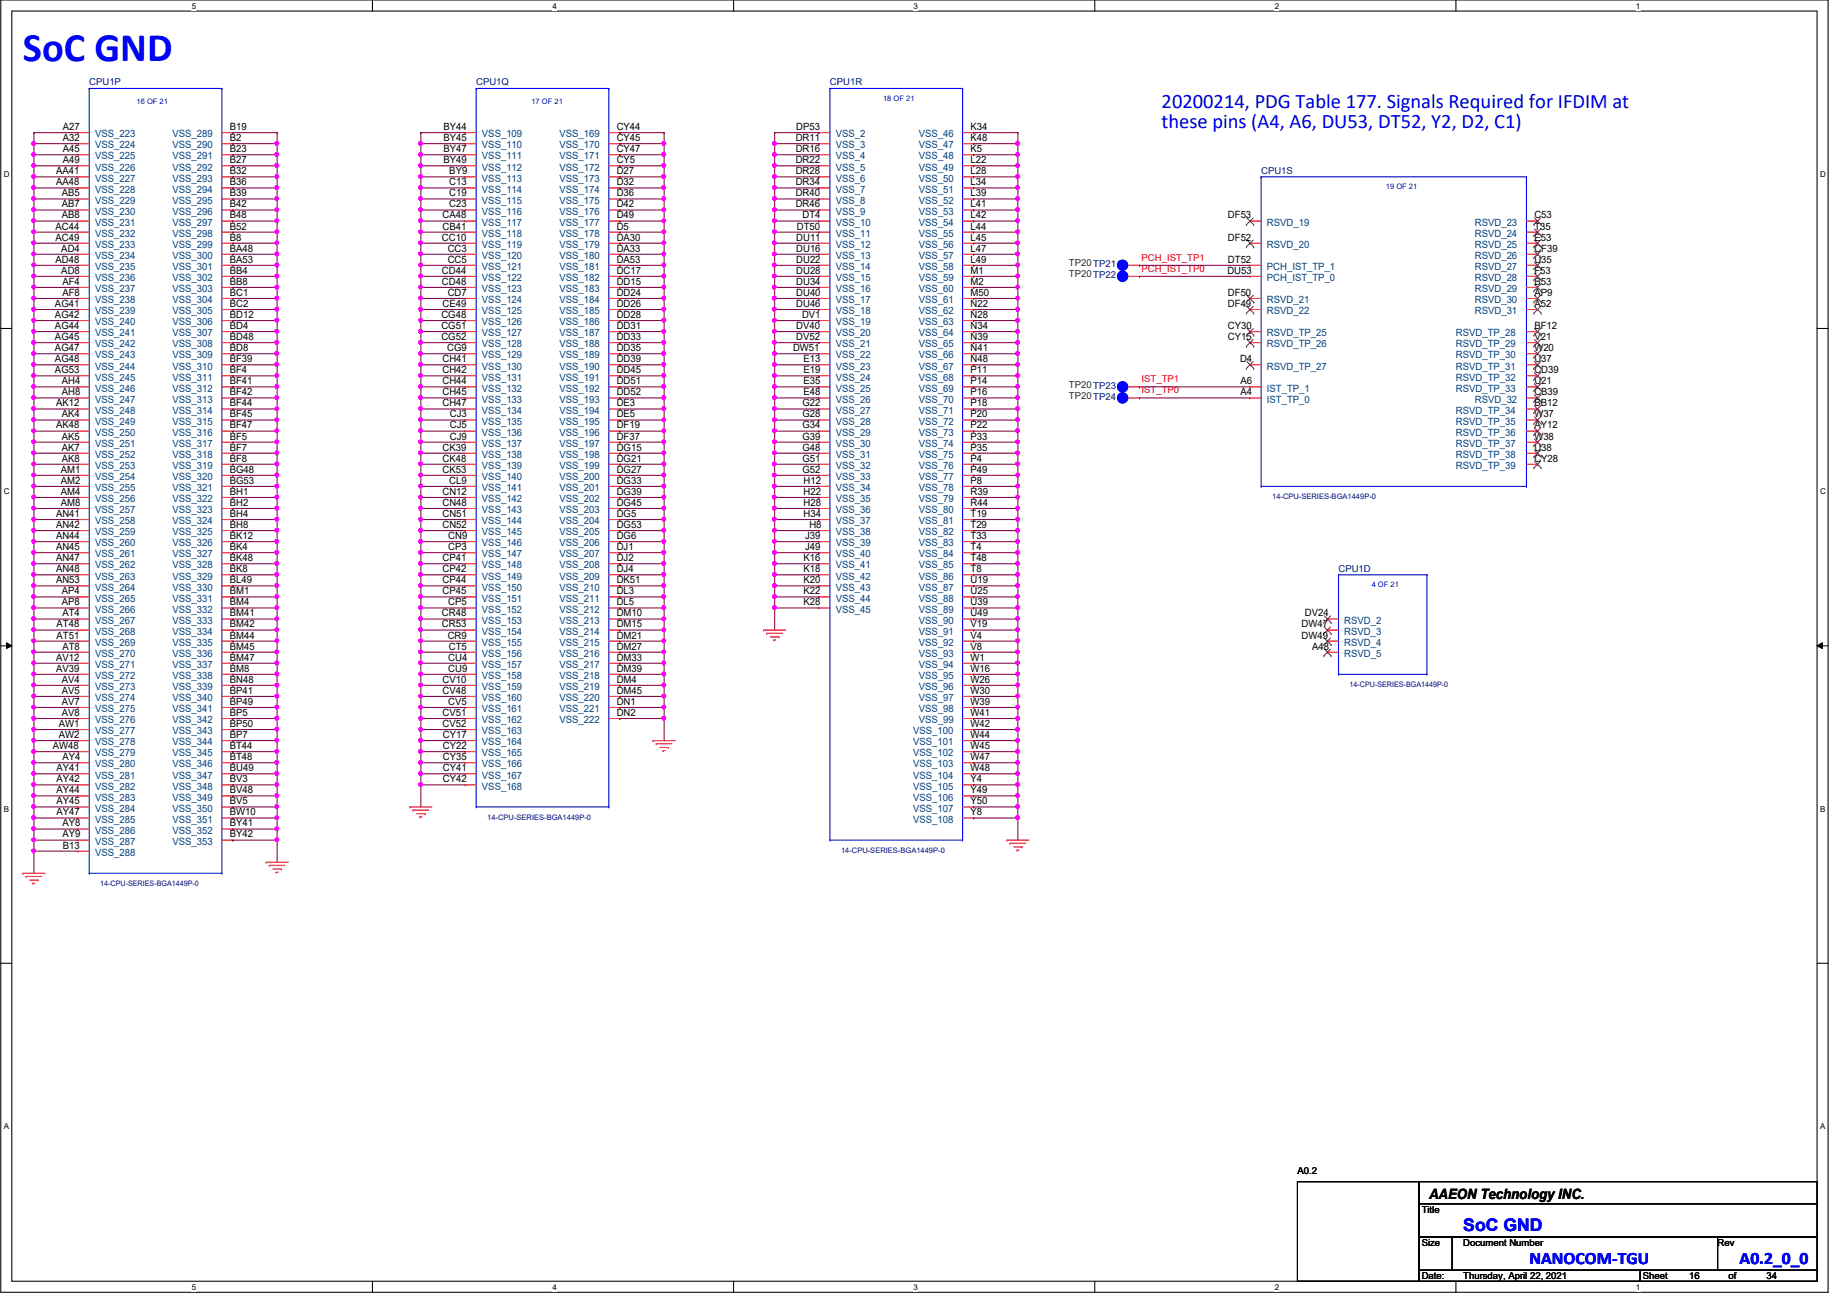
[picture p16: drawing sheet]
<svg xmlns="http://www.w3.org/2000/svg" width="297mm" height="210mm" viewBox="0 0 297 210" stroke-linecap="round" stroke-linejoin="round" font-family="sans-serif">
<defs><g id="words">
<text font-size="6.5" fill="#00f" x="3.7" y="9.7">SoC GND</text>
<g font-size="3.3" fill="#00f">
<text x="186.8" y="17.4">20200214, PDG Table 177. Signals Required for IFDIM at</text>
<text x="186.8" y="20.7">these pins (A4, A6, DU53, DT52, Y2, D2, C1)</text>
</g>
<g font-size="2.8" fill="#00f">
<text x="235.3" y="198">SoC GND</text>
<text x="246" y="203.4">NANOCOM-TGU</text>
<text x="279.8" y="203.4">A0.2_0_0</text>
</g>
<text font-size="2.3" x="229.8" y="192.8">AAEON Technology INC.</text>
<g font-size="1.6">
<text x="10.1" y="22.7">A32</text>
<text x="10.1" y="20.9">A27</text>
<text x="37" y="22.7">B2</text>
<text x="37" y="20.9">B19</text>
<text x="71.3" y="20.9">BY44</text>
<text x="71.3" y="22.7">BY45</text>
<text x="99.2" y="20.9">CY44</text>
<text x="99.2" y="22.7">CY45</text>
<text x="128" y="22.7">DR11</text>
<text x="128.1" y="20.9">DP53</text>
<text x="156.1" y="20.9">K34</text>
<text x="156.1" y="22.7">K48</text>
<text x="9" y="28">AA41</text>
<text x="9" y="29.8">AA48</text>
<text x="10.1" y="26.2">A49</text>
<text x="10.1" y="24.5">A45</text>
<text x="37" y="28">B32</text>
<text x="37" y="26.2">B27</text>
<text x="37" y="24.5">B23</text>
<text x="37" y="29.8">B36</text>
<text x="71.3" y="26.2">BY49</text>
<text x="71.3" y="24.5">BY47</text>
<text x="72.3" y="28">BY9</text>
<text x="72.3" y="29.8">C13</text>
<text x="99.2" y="24.5">CY47</text>
<text x="99.2" y="26.2">CY5</text>
<text x="99.2" y="28">D27</text>
<text x="99.2" y="29.8">D32</text>
<text x="128" y="28">DR28</text>
<text x="128" y="29.8">DR34</text>
<text x="128" y="24.5">DR16</text>
<text x="128" y="26.2">DR22</text>
<text x="156.1" y="29.8">L34</text>
<text x="156.1" y="28">L28</text>
<text x="156.1" y="24.5">K5</text>
<text x="156.1" y="26.2">L22</text>
<text x="9.9" y="31.6">AB5</text>
<text x="9.9" y="35.1">AB8</text>
<text x="9.9" y="33.4">AB7</text>
<text x="37" y="35.1">B48</text>
<text x="37" y="33.4">B42</text>
<text x="37" y="31.6">B39</text>
<text x="71.2" y="35.1">CA48</text>
<text x="72.3" y="31.6">C19</text>
<text x="72.3" y="33.4">C23</text>
<text x="99.2" y="31.6">D36</text>
<text x="99.2" y="33.4">D42</text>
<text x="99.2" y="35.1">D49</text>
<text x="128" y="31.6">DR40</text>
<text x="128" y="33.4">DR46</text>
<text x="129.1" y="35.1">DT4</text>
<text x="156.1" y="35.1">L42</text>
<text x="156.1" y="33.4">L41</text>
<text x="156.1" y="31.6">L39</text>
<text x="197.5" y="35.1">DF53</text>
<text x="246.8" y="35.1">C53</text>
<text x="8.9" y="38.7">AC49</text>
<text x="8.9" y="36.9">AC44</text>
<text x="9.9" y="40.5">AD4</text>
<text x="37" y="38.7">B8</text>
<text x="37" y="36.9">B52</text>
<text x="37" y="40.5">BA48</text>
<text x="71.1" y="38.7">CC10</text>
<text x="71.2" y="36.9">CB41</text>
<text x="72" y="40.5">CC3</text>
<text x="99.2" y="36.9">D5</text>
<text x="99.2" y="38.7">DA30</text>
<text x="99.2" y="40.5">DA33</text>
<text x="128.1" y="40.5">DU16</text>
<text x="128.1" y="38.7">DU11</text>
<text x="128.1" y="36.9">DT50</text>
<text x="156.1" y="40.5">L47</text>
<text x="156.1" y="38.7">L45</text>
<text x="156.1" y="36.9">L44</text>
<text x="197.5" y="38.7">DF52</text>
<text x="246.8" y="40.5">CF39</text>
<text x="246.8" y="38.7">E53</text>
<text x="246.8" y="36.9">T35</text>
<text x="8.9" y="42.2">AD48</text>
<text x="9.9" y="44">AD8</text>
<text x="10" y="45.8">AF4</text>
<text x="10" y="47.6">AF8</text>
<text x="37" y="44">BB4</text>
<text x="37" y="47.6">BC1</text>
<text x="37" y="42.2">BA53</text>
<text x="37" y="45.8">BB8</text>
<text x="71.1" y="45.8">CD48</text>
<text x="71.1" y="44">CD44</text>
<text x="72" y="42.2">CC5</text>
<text x="72" y="47.6">CD7</text>
<text x="99.2" y="42.2">DA53</text>
<text x="99.2" y="44">DC17</text>
<text x="99.2" y="45.8">DD15</text>
<text x="99.2" y="47.6">DD24</text>
<text x="128.1" y="44">DU28</text>
<text x="128.1" y="42.2">DU22</text>
<text x="128.1" y="47.6">DU40</text>
<text x="128.1" y="45.8">DU34</text>
<text x="156.1" y="45.8">M2</text>
<text x="156.1" y="47.6">M50</text>
<text x="156.1" y="44">M1</text>
<text x="156.1" y="42.2">L49</text>
<text x="197.4" y="44">DU53</text>
<text x="197.5" y="47.6">DF50</text>
<text x="197.5" y="42.2">DT52</text>
<text x="246.8" y="42.2">U35</text>
<text x="246.8" y="47.6">AP9</text>
<text x="246.8" y="45.8">B53</text>
<text x="246.8" y="44">F53</text>
<text x="8.8" y="49.4">AG41</text>
<text x="8.8" y="51.1">AG42</text>
<text x="8.8" y="52.9">AG44</text>
<text x="37" y="49.4">BC2</text>
<text x="37" y="52.9">BD4</text>
<text x="37" y="51.1">BD12</text>
<text x="71" y="52.9">CG51</text>
<text x="71" y="51.1">CG48</text>
<text x="71.2" y="49.4">CE49</text>
<text x="99.2" y="49.4">DD26</text>
<text x="99.2" y="51.1">DD28</text>
<text x="99.2" y="52.9">DD31</text>
<text x="128.1" y="49.4">DU46</text>
<text x="128.1" y="52.9">DV40</text>
<text x="129" y="51.1">DV1</text>
<text x="156.1" y="52.9">N34</text>
<text x="156.1" y="49.4">N22</text>
<text x="156.1" y="51.1">N28</text>
<text x="197.5" y="49.4">DF49</text>
<text x="197.5" y="52.9">CY30</text>
<text x="246.8" y="49.4">A52</text>
<text x="246.8" y="52.9">BF12</text>
<text x="8.8" y="56.5">AG47</text>
<text x="8.8" y="58.3">AG48</text>
<text x="8.8" y="54.7">AG45</text>
<text x="37" y="56.5">BD8</text>
<text x="37" y="54.7">BD48</text>
<text x="37" y="58.3">BF39</text>
<text x="71" y="54.7">CG52</text>
<text x="71.2" y="58.3">CH41</text>
<text x="71.9" y="56.5">CG9</text>
<text x="99.2" y="54.7">DD33</text>
<text x="99.2" y="56.5">DD35</text>
<text x="99.2" y="58.3">DD39</text>
<text x="127.5" y="56.5">DW51</text>
<text x="128.1" y="54.7">DV52</text>
<text x="129.2" y="58.3">E13</text>
<text x="156.1" y="54.7">N39</text>
<text x="156.1" y="56.5">N41</text>
<text x="156.1" y="58.3">N48</text>
<text x="197.5" y="54.7">CY15</text>
<text x="199.4" y="58.3">D4</text>
<text x="246.8" y="54.7">V21</text>
<text x="246.8" y="58.3">U37</text>
<text x="246.8" y="56.5">W20</text>
<text x="8.8" y="60">AG53</text>
<text x="9" y="65.4">AK12</text>
<text x="9.9" y="61.8">AH4</text>
<text x="9.9" y="63.6">AH8</text>
<text x="37" y="65.4">BF44</text>
<text x="37" y="61.8">BF41</text>
<text x="37" y="63.6">BF42</text>
<text x="37" y="60">BF4</text>
<text x="71.2" y="61.8">CH44</text>
<text x="71.2" y="63.6">CH45</text>
<text x="71.2" y="65.4">CH47</text>
<text x="71.2" y="60">CH42</text>
<text x="99.2" y="60">DD45</text>
<text x="99.2" y="61.8">DD51</text>
<text x="99.2" y="63.6">DD52</text>
<text x="99.2" y="65.4">DE3</text>
<text x="129.1" y="65.4">G22</text>
<text x="129.2" y="60">E19</text>
<text x="129.2" y="61.8">E35</text>
<text x="129.2" y="63.6">E48</text>
<text x="156.1" y="60">P11</text>
<text x="156.1" y="61.8">P14</text>
<text x="156.1" y="65.4">P18</text>
<text x="156.1" y="63.6">P16</text>
<text x="199.5" y="61.8">A6</text>
<text x="199.5" y="63.6">A4</text>
<text x="246.8" y="63.6">CB39</text>
<text x="246.8" y="65.4">BB12</text>
<text x="246.8" y="61.8">U21</text>
<text x="246.8" y="60">CD39</text>
<text x="9" y="68.9">AK48</text>
<text x="9.9" y="67.1">AK4</text>
<text x="9.9" y="70.7">AK5</text>
<text x="37" y="68.9">BF47</text>
<text x="37" y="70.7">BF5</text>
<text x="37" y="67.1">BF45</text>
<text x="72.3" y="67.1">CJ3</text>
<text x="72.3" y="68.9">CJ5</text>
<text x="72.3" y="70.7">CJ9</text>
<text x="99.2" y="67.1">DE5</text>
<text x="99.2" y="68.9">DF19</text>
<text x="99.2" y="70.7">DF37</text>
<text x="129.1" y="70.7">G39</text>
<text x="129.1" y="67.1">G28</text>
<text x="129.1" y="68.9">G34</text>
<text x="156.1" y="70.7">P33</text>
<text x="156.1" y="68.9">P22</text>
<text x="156.1" y="67.1">P20</text>
<text x="246.8" y="70.7">W38</text>
<text x="246.8" y="68.9">AY12</text>
<text x="246.8" y="67.1">W37</text>
<text x="9.8" y="77.8">AM2</text>
<text x="9.8" y="76">AM1</text>
<text x="9.9" y="74.3">AK8</text>
<text x="9.9" y="72.5">AK7</text>
<text x="37" y="77.8">BG53</text>
<text x="37" y="72.5">BF7</text>
<text x="37" y="76">BG48</text>
<text x="37" y="74.3">BF8</text>
<text x="71.2" y="72.5">CK39</text>
<text x="71.2" y="74.3">CK48</text>
<text x="71.2" y="76">CK53</text>
<text x="72.3" y="77.8">CL9</text>
<text x="99.2" y="72.5">DG15</text>
<text x="99.2" y="74.3">DG21</text>
<text x="99.2" y="76">DG27</text>
<text x="99.2" y="77.8">DG33</text>
<text x="129.1" y="76">G52</text>
<text x="129.1" y="74.3">G51</text>
<text x="129.1" y="72.5">G48</text>
<text x="129.2" y="77.8">H12</text>
<text x="156.1" y="76">P49</text>
<text x="156.1" y="74.3">P4</text>
<text x="156.1" y="72.5">P35</text>
<text x="156.1" y="77.8">P8</text>
<text x="246.8" y="74.3">CY28</text>
<text x="246.8" y="72.5">U38</text>
<text x="9" y="83.1">AN41</text>
<text x="9.8" y="81.4">AM8</text>
<text x="9.8" y="79.6">AM4</text>
<text x="37" y="81.4">BH2</text>
<text x="37" y="79.6">BH1</text>
<text x="37" y="83.1">BH4</text>
<text x="71.2" y="79.6">CN12</text>
<text x="71.2" y="81.4">CN48</text>
<text x="71.2" y="83.1">CN51</text>
<text x="99.2" y="79.6">DG39</text>
<text x="99.2" y="81.4">DG45</text>
<text x="99.2" y="83.1">DG5</text>
<text x="129.2" y="83.1">H34</text>
<text x="129.2" y="81.4">H28</text>
<text x="129.2" y="79.6">H22</text>
<text x="156.1" y="83.1">T19</text>
<text x="156.1" y="79.6">R39</text>
<text x="156.1" y="81.4">R44</text>
<text x="9" y="86.7">AN44</text>
<text x="9" y="84.9">AN42</text>
<text x="9" y="88.5">AN45</text>
<text x="37" y="88.5">BK4</text>
<text x="37" y="86.7">BK12</text>
<text x="37" y="84.9">BH8</text>
<text x="71.2" y="84.9">CN52</text>
<text x="72.1" y="86.7">CN9</text>
<text x="72.1" y="88.5">CP3</text>
<text x="99.2" y="84.9">DG53</text>
<text x="99.2" y="86.7">DG6</text>
<text x="99.2" y="88.5">DJ1</text>
<text x="129.5" y="88.5">J49</text>
<text x="129.5" y="86.7">J39</text>
<text x="130.2" y="84.9">H8</text>
<text x="156.1" y="88.5">T4</text>
<text x="156.1" y="84.9">T29</text>
<text x="156.1" y="86.7">T33</text>
<text x="9" y="90.3">AN47</text>
<text x="9" y="92">AN48</text>
<text x="9" y="93.8">AN53</text>
<text x="9.9" y="95.6">AP4</text>
<text x="37" y="90.3">BK48</text>
<text x="37" y="93.8">BL49</text>
<text x="37" y="95.6">BM1</text>
<text x="37" y="92">BK8</text>
<text x="71.2" y="90.3">CP41</text>
<text x="71.2" y="92">CP42</text>
<text x="71.2" y="93.8">CP44</text>
<text x="71.2" y="95.6">CP45</text>
<text x="99.2" y="90.3">DJ2</text>
<text x="99.2" y="92">DJ4</text>
<text x="99.2" y="93.8">DK51</text>
<text x="99.2" y="95.6">DL3</text>
<text x="129.2" y="92">K18</text>
<text x="129.2" y="93.8">K20</text>
<text x="129.2" y="90.3">K16</text>
<text x="129.2" y="95.6">K22</text>
<text x="156.1" y="95.6">U25</text>
<text x="156.1" y="92">T8</text>
<text x="156.1" y="93.8">U19</text>
<text x="156.1" y="90.3">T48</text>
<text x="9.1" y="100.9">AT48</text>
<text x="9.9" y="97.4">AP8</text>
<text x="10" y="99.1">AT4</text>
<text x="37" y="97.4">BM4</text>
<text x="37" y="99.1">BM41</text>
<text x="37" y="100.9">BM42</text>
<text x="71.1" y="99.1">CR48</text>
<text x="71.1" y="100.9">CR53</text>
<text x="72.1" y="97.4">CP5</text>
<text x="99.2" y="97.4">DL5</text>
<text x="99.2" y="99.1">DM10</text>
<text x="99.2" y="100.9">DM15</text>
<text x="129.2" y="97.4">K28</text>
<text x="156.1" y="97.4">U39</text>
<text x="156.1" y="100.9">V19</text>
<text x="156.1" y="99.1">U49</text>
<text x="209.3" y="100.9">DW47</text>
<text x="209.8" y="99.1">DV24</text>
<text x="9" y="106.3">AV12</text>
<text x="9.1" y="102.7">AT51</text>
<text x="10" y="104.5">AT8</text>
<text x="37" y="106.3">BM47</text>
<text x="37" y="102.7">BM44</text>
<text x="37" y="104.5">BM45</text>
<text x="72" y="102.7">CR9</text>
<text x="72.1" y="106.3">CU4</text>
<text x="72.2" y="104.5">CT5</text>
<text x="99.2" y="102.7">DM21</text>
<text x="99.2" y="104.5">DM27</text>
<text x="99.2" y="106.3">DM33</text>
<text x="156.1" y="106.3">W1</text>
<text x="156.1" y="104.5">V8</text>
<text x="156.1" y="102.7">V4</text>
<text x="209.3" y="102.7">DW49</text>
<text x="211" y="104.5">A48</text>
<text x="9" y="108">AV39</text>
<text x="9.9" y="109.8">AV4</text>
<text x="9.9" y="113.4">AV7</text>
<text x="9.9" y="111.6">AV5</text>
<text x="37" y="108">BM8</text>
<text x="37" y="109.8">BN48</text>
<text x="37" y="113.4">BP49</text>
<text x="37" y="111.6">BP41</text>
<text x="71.2" y="109.8">CV10</text>
<text x="71.2" y="111.6">CV48</text>
<text x="72.1" y="108">CU9</text>
<text x="72.1" y="113.4">CV5</text>
<text x="99.2" y="108">DM39</text>
<text x="99.2" y="109.8">DM4</text>
<text x="99.2" y="111.6">DM45</text>
<text x="99.2" y="113.4">DN1</text>
<text x="156.1" y="108">W16</text>
<text x="156.1" y="111.6">W30</text>
<text x="156.1" y="109.8">W26</text>
<text x="156.1" y="113.4">W39</text>
<text x="9.4" y="118.7">AW2</text>
<text x="9.4" y="116.9">AW1</text>
<text x="9.9" y="115.1">AV8</text>
<text x="37" y="116.9">BP50</text>
<text x="37" y="115.1">BP5</text>
<text x="37" y="118.7">BP7</text>
<text x="71.2" y="115.1">CV51</text>
<text x="71.2" y="116.9">CV52</text>
<text x="71.2" y="118.7">CY17</text>
<text x="99.2" y="115.1">DN2</text>
<text x="156.1" y="115.1">W41</text>
<text x="156.1" y="118.7">W44</text>
<text x="156.1" y="116.9">W42</text>
<text x="8.5" y="120.5">AW48</text>
<text x="9.1" y="124">AY41</text>
<text x="9.1" y="125.8">AY42</text>
<text x="10" y="122.3">AY4</text>
<text x="37" y="125.8">BV3</text>
<text x="37" y="120.5">BT44</text>
<text x="37" y="124">BU49</text>
<text x="37" y="122.3">BT48</text>
<text x="71.2" y="120.5">CY22</text>
<text x="71.2" y="122.3">CY35</text>
<text x="71.2" y="124">CY41</text>
<text x="71.2" y="125.8">CY42</text>
<text x="156.1" y="124">W48</text>
<text x="156.1" y="122.3">W47</text>
<text x="156.1" y="120.5">W45</text>
<text x="156.1" y="125.8">Y4</text>
<text x="9.1" y="127.6">AY44</text>
<text x="9.1" y="129.4">AY45</text>
<text x="9.1" y="131.1">AY47</text>
<text x="37" y="129.4">BV5</text>
<text x="37" y="131.1">BW10</text>
<text x="37" y="127.6">BV48</text>
<text x="156.1" y="131.1">Y8</text>
<text x="156.1" y="129.4">Y50</text>
<text x="156.1" y="127.6">Y49</text>
<text x="10" y="132.9">AY8</text>
<text x="10" y="134.7">AY9</text>
<text x="10.1" y="136.5">B13</text>
<text x="37" y="134.7">BY42</text>
<text x="37" y="132.9">BY41</text>
</g>
<g font-size="1.6" fill="#004080">
<text x="15.3" y="23.9">VSS_224</text>
<text x="15.3" y="22.1">VSS_223</text>
<text x="27.7" y="23.9">VSS_290</text>
<text x="27.7" y="22.1">VSS_289</text>
<text x="77.5" y="22.1">VSS_109</text>
<text x="77.5" y="23.9">VSS_110</text>
<text x="90" y="22.1">VSS_169</text>
<text x="90" y="23.9">VSS_170</text>
<text x="134.4" y="22.1">VSS_2</text>
<text x="134.4" y="23.9">VSS_3</text>
<text x="147.8" y="22.1">VSS_46</text>
<text x="147.8" y="23.9">VSS_47</text>
<text x="15.3" y="27.4">VSS_226</text>
<text x="15.3" y="29.2">VSS_227</text>
<text x="15.3" y="25.7">VSS_225</text>
<text x="27.7" y="29.2">VSS_293</text>
<text x="27.7" y="27.4">VSS_292</text>
<text x="27.7" y="25.7">VSS_291</text>
<text x="77.5" y="27.4">VSS_112</text>
<text x="77.5" y="29.2">VSS_113</text>
<text x="77.5" y="25.7">VSS_111</text>
<text x="90" y="25.7">VSS_171</text>
<text x="90" y="27.4">VSS_172</text>
<text x="90" y="29.2">VSS_173</text>
<text x="134.4" y="29.2">VSS_6</text>
<text x="134.4" y="25.7">VSS_4</text>
<text x="134.4" y="27.4">VSS_5</text>
<text x="147.8" y="29.2">VSS_50</text>
<text x="147.8" y="25.7">VSS_48</text>
<text x="147.8" y="27.4">VSS_49</text>
<text x="15.3" y="32.8">VSS_229</text>
<text x="15.3" y="34.5">VSS_230</text>
<text x="15.3" y="31">VSS_228</text>
<text x="27.7" y="34.5">VSS_296</text>
<text x="27.7" y="32.8">VSS_295</text>
<text x="27.7" y="31">VSS_294</text>
<text x="77.5" y="31">VSS_114</text>
<text x="77.5" y="32.8">VSS_115</text>
<text x="77.5" y="34.5">VSS_116</text>
<text x="90" y="31">VSS_174</text>
<text x="90" y="32.8">VSS_175</text>
<text x="90" y="34.5">VSS_176</text>
<text x="134.4" y="31">VSS_7</text>
<text x="134.4" y="32.8">VSS_8</text>
<text x="134.4" y="34.5">VSS_9</text>
<text x="147.8" y="31">VSS_51</text>
<text x="147.8" y="34.5">VSS_53</text>
<text x="147.8" y="32.8">VSS_52</text>
<text x="15.3" y="39.9">VSS_233</text>
<text x="15.3" y="38.1">VSS_232</text>
<text x="15.3" y="41.7">VSS_234</text>
<text x="15.3" y="36.3">VSS_231</text>
<text x="27.7" y="36.3">VSS_297</text>
<text x="27.7" y="39.9">VSS_299</text>
<text x="27.7" y="38.1">VSS_298</text>
<text x="27.7" y="41.7">VSS_300</text>
<text x="77.5" y="36.3">VSS_117</text>
<text x="77.5" y="38.1">VSS_118</text>
<text x="77.5" y="39.9">VSS_119</text>
<text x="77.5" y="41.7">VSS_120</text>
<text x="90" y="36.3">VSS_177</text>
<text x="90" y="38.1">VSS_178</text>
<text x="90" y="39.9">VSS_179</text>
<text x="90" y="41.7">VSS_180</text>
<text x="134.4" y="38.1">VSS_11</text>
<text x="134.4" y="36.3">VSS_10</text>
<text x="134.4" y="41.7">VSS_13</text>
<text x="134.4" y="39.9">VSS_12</text>
<text x="147.8" y="36.3">VSS_54</text>
<text x="147.8" y="41.7">VSS_57</text>
<text x="147.8" y="39.9">VSS_56</text>
<text x="147.8" y="38.1">VSS_55</text>
<text x="203.7" y="39.9">RSVD_20</text>
<text x="203.7" y="36.3">RSVD_19</text>
<text x="237.2" y="36.3">RSVD_23</text>
<text x="237.2" y="41.7">RSVD_26</text>
<text x="237.2" y="39.9">RSVD_25</text>
<text x="237.2" y="38.1">RSVD_24</text>
<text x="15.3" y="43.4">VSS_235</text>
<text x="15.3" y="47">VSS_237</text>
<text x="15.3" y="45.2">VSS_236</text>
<text x="27.7" y="45.2">VSS_302</text>
<text x="27.7" y="43.4">VSS_301</text>
<text x="27.7" y="47">VSS_303</text>
<text x="77.5" y="43.4">VSS_121</text>
<text x="77.5" y="47">VSS_123</text>
<text x="77.5" y="45.2">VSS_122</text>
<text x="90" y="43.4">VSS_181</text>
<text x="90" y="45.2">VSS_182</text>
<text x="90" y="47">VSS_183</text>
<text x="134.4" y="45.2">VSS_15</text>
<text x="134.4" y="43.4">VSS_14</text>
<text x="134.4" y="47">VSS_16</text>
<text x="147.8" y="47">VSS_60</text>
<text x="147.8" y="45.2">VSS_59</text>
<text x="147.8" y="43.4">VSS_58</text>
<text x="203.7" y="45.2">PCH_IST_TP_0</text>
<text x="203.7" y="43.4">PCH_IST_TP_1</text>
<text x="237.2" y="43.4">RSVD_27</text>
<text x="237.2" y="47">RSVD_29</text>
<text x="237.2" y="45.2">RSVD_28</text>
<text x="15.3" y="50.5">VSS_239</text>
<text x="15.3" y="48.8">VSS_238</text>
<text x="15.3" y="52.3">VSS_240</text>
<text x="27.7" y="50.5">VSS_305</text>
<text x="27.7" y="48.8">VSS_304</text>
<text x="27.7" y="52.3">VSS_306</text>
<text x="77.5" y="50.5">VSS_125</text>
<text x="77.5" y="48.8">VSS_124</text>
<text x="77.5" y="52.3">VSS_126</text>
<text x="90" y="48.8">VSS_184</text>
<text x="90" y="50.5">VSS_185</text>
<text x="90" y="52.3">VSS_186</text>
<text x="134.4" y="48.8">VSS_17</text>
<text x="134.4" y="52.3">VSS_19</text>
<text x="134.4" y="50.5">VSS_18</text>
<text x="147.8" y="48.8">VSS_61</text>
<text x="147.8" y="50.5">VSS_62</text>
<text x="147.8" y="52.3">VSS_63</text>
<text x="203.7" y="50.5">RSVD_22</text>
<text x="203.7" y="48.8">RSVD_21</text>
<text x="237.2" y="48.8">RSVD_30</text>
<text x="237.2" y="50.5">RSVD_31</text>
<text x="15.3" y="57.7">VSS_243</text>
<text x="15.3" y="59.4">VSS_244</text>
<text x="15.3" y="54.1">VSS_241</text>
<text x="15.3" y="55.9">VSS_242</text>
<text x="27.7" y="54.1">VSS_307</text>
<text x="27.7" y="57.7">VSS_309</text>
<text x="27.7" y="55.9">VSS_308</text>
<text x="27.7" y="59.4">VSS_310</text>
<text x="77.5" y="57.7">VSS_129</text>
<text x="77.5" y="55.9">VSS_128</text>
<text x="77.5" y="59.4">VSS_130</text>
<text x="77.5" y="54.1">VSS_127</text>
<text x="90" y="54.1">VSS_187</text>
<text x="90" y="55.9">VSS_188</text>
<text x="90" y="57.7">VSS_189</text>
<text x="90" y="59.4">VSS_190</text>
<text x="134.4" y="57.7">VSS_22</text>
<text x="134.4" y="59.4">VSS_23</text>
<text x="134.4" y="54.1">VSS_20</text>
<text x="134.4" y="55.9">VSS_21</text>
<text x="147.8" y="54.1">VSS_64</text>
<text x="147.8" y="55.9">VSS_65</text>
<text x="147.8" y="57.7">VSS_66</text>
<text x="147.8" y="59.4">VSS_67</text>
<text x="203.7" y="59.4">RSVD_TP_27</text>
<text x="203.7" y="55.9">RSVD_TP_26</text>
<text x="203.7" y="54.1">RSVD_TP_25</text>
<text x="234.1" y="55.9">RSVD_TP_29</text>
<text x="234.1" y="54.1">RSVD_TP_28</text>
<text x="234.1" y="59.4">RSVD_TP_31</text>
<text x="234.1" y="57.7">RSVD_TP_30</text>
<text x="15.3" y="61.2">VSS_245</text>
<text x="15.3" y="63">VSS_246</text>
<text x="15.3" y="64.8">VSS_247</text>
<text x="27.7" y="63">VSS_312</text>
<text x="27.7" y="64.8">VSS_313</text>
<text x="27.7" y="61.2">VSS_311</text>
<text x="77.5" y="63">VSS_132</text>
<text x="77.5" y="64.8">VSS_133</text>
<text x="77.5" y="61.2">VSS_131</text>
<text x="90" y="61.2">VSS_191</text>
<text x="90" y="63">VSS_192</text>
<text x="90" y="64.8">VSS_193</text>
<text x="134.4" y="61.2">VSS_24</text>
<text x="134.4" y="63">VSS_25</text>
<text x="134.4" y="64.8">VSS_26</text>
<text x="147.8" y="61.2">VSS_68</text>
<text x="147.8" y="63">VSS_69</text>
<text x="147.8" y="64.8">VSS_70</text>
<text x="203.7" y="63">IST_TP_1</text>
<text x="203.7" y="64.8">IST_TP_0</text>
<text x="234.1" y="63">RSVD_TP_33</text>
<text x="234.1" y="61.2">RSVD_TP_32</text>
<text x="237.2" y="64.8">RSVD_32</text>
<text x="15.3" y="66.5">VSS_248</text>
<text x="15.3" y="68.3">VSS_249</text>
<text x="15.3" y="71.9">VSS_251</text>
<text x="15.3" y="70.1">VSS_250</text>
<text x="27.7" y="70.1">VSS_316</text>
<text x="27.7" y="71.9">VSS_317</text>
<text x="27.7" y="66.5">VSS_314</text>
<text x="27.7" y="68.3">VSS_315</text>
<text x="77.5" y="66.5">VSS_134</text>
<text x="77.5" y="68.3">VSS_135</text>
<text x="77.5" y="70.1">VSS_136</text>
<text x="77.5" y="71.9">VSS_137</text>
<text x="90" y="66.5">VSS_194</text>
<text x="90" y="68.3">VSS_195</text>
<text x="90" y="70.1">VSS_196</text>
<text x="90" y="71.9">VSS_197</text>
<text x="134.4" y="71.9">VSS_30</text>
<text x="134.4" y="66.5">VSS_27</text>
<text x="134.4" y="68.3">VSS_28</text>
<text x="134.4" y="70.1">VSS_29</text>
<text x="147.8" y="71.9">VSS_74</text>
<text x="147.8" y="70.1">VSS_73</text>
<text x="147.8" y="68.3">VSS_72</text>
<text x="147.8" y="66.5">VSS_71</text>
<text x="234.1" y="71.9">RSVD_TP_37</text>
<text x="234.1" y="70.1">RSVD_TP_36</text>
<text x="234.1" y="68.3">RSVD_TP_35</text>
<text x="234.1" y="66.5">RSVD_TP_34</text>
<text x="15.3" y="77.2">VSS_254</text>
<text x="15.3" y="75.4">VSS_253</text>
<text x="15.3" y="73.7">VSS_252</text>
<text x="27.7" y="73.7">VSS_318</text>
<text x="27.7" y="77.2">VSS_320</text>
<text x="27.7" y="75.4">VSS_319</text>
<text x="77.5" y="73.7">VSS_138</text>
<text x="77.5" y="75.4">VSS_139</text>
<text x="77.5" y="77.2">VSS_140</text>
<text x="90" y="73.7">VSS_198</text>
<text x="90" y="75.4">VSS_199</text>
<text x="90" y="77.2">VSS_200</text>
<text x="134.4" y="77.2">VSS_33</text>
<text x="134.4" y="75.4">VSS_32</text>
<text x="134.4" y="73.7">VSS_31</text>
<text x="147.8" y="77.2">VSS_77</text>
<text x="147.8" y="75.4">VSS_76</text>
<text x="147.8" y="73.7">VSS_75</text>
<text x="234.1" y="75.4">RSVD_TP_39</text>
<text x="234.1" y="73.7">RSVD_TP_38</text>
<text x="15.3" y="82.6">VSS_257</text>
<text x="15.3" y="80.8">VSS_256</text>
<text x="15.3" y="79">VSS_255</text>
<text x="27.7" y="82.6">VSS_323</text>
<text x="27.7" y="80.8">VSS_322</text>
<text x="27.7" y="79">VSS_321</text>
<text x="77.5" y="79">VSS_141</text>
<text x="77.5" y="80.8">VSS_142</text>
<text x="77.5" y="82.6">VSS_143</text>
<text x="90" y="79">VSS_201</text>
<text x="90" y="80.8">VSS_202</text>
<text x="90" y="82.6">VSS_203</text>
<text x="134.4" y="82.6">VSS_36</text>
<text x="134.4" y="80.8">VSS_35</text>
<text x="134.4" y="79">VSS_34</text>
<text x="147.8" y="80.8">VSS_79</text>
<text x="147.8" y="82.6">VSS_80</text>
<text x="147.8" y="79">VSS_78</text>
<text x="15.3" y="87.9">VSS_260</text>
<text x="15.3" y="86.1">VSS_259</text>
<text x="15.3" y="89.7">VSS_261</text>
<text x="15.3" y="84.3">VSS_258</text>
<text x="27.7" y="89.7">VSS_327</text>
<text x="27.7" y="87.9">VSS_326</text>
<text x="27.7" y="86.1">VSS_325</text>
<text x="27.7" y="84.3">VSS_324</text>
<text x="77.5" y="84.3">VSS_144</text>
<text x="77.5" y="86.1">VSS_145</text>
<text x="77.5" y="87.9">VSS_146</text>
<text x="77.5" y="89.7">VSS_147</text>
<text x="90" y="84.3">VSS_204</text>
<text x="90" y="86.1">VSS_205</text>
<text x="90" y="87.9">VSS_206</text>
<text x="90" y="89.7">VSS_207</text>
<text x="134.4" y="89.7">VSS_40</text>
<text x="134.4" y="84.3">VSS_37</text>
<text x="134.4" y="87.9">VSS_39</text>
<text x="134.4" y="86.1">VSS_38</text>
<text x="147.8" y="84.3">VSS_81</text>
<text x="147.8" y="89.7">VSS_84</text>
<text x="147.8" y="86.1">VSS_82</text>
<text x="147.8" y="87.9">VSS_83</text>
<text x="15.3" y="91.4">VSS_262</text>
<text x="15.3" y="93.2">VSS_263</text>
<text x="15.3" y="95">VSS_264</text>
<text x="27.7" y="91.4">VSS_328</text>
<text x="27.7" y="95">VSS_330</text>
<text x="27.7" y="93.2">VSS_329</text>
<text x="77.5" y="91.4">VSS_148</text>
<text x="77.5" y="93.2">VSS_149</text>
<text x="77.5" y="95">VSS_150</text>
<text x="90" y="91.4">VSS_208</text>
<text x="90" y="93.2">VSS_209</text>
<text x="90" y="95">VSS_210</text>
<text x="134.4" y="93.2">VSS_42</text>
<text x="134.4" y="95">VSS_43</text>
<text x="134.4" y="91.4">VSS_41</text>
<text x="147.8" y="93.2">VSS_86</text>
<text x="147.8" y="95">VSS_87</text>
<text x="147.8" y="91.4">VSS_85</text>
<text x="15.3" y="98.6">VSS_266</text>
<text x="15.3" y="100.3">VSS_267</text>
<text x="15.3" y="96.8">VSS_265</text>
<text x="27.7" y="96.8">VSS_331</text>
<text x="27.7" y="98.6">VSS_332</text>
<text x="27.7" y="100.3">VSS_333</text>
<text x="77.5" y="96.8">VSS_151</text>
<text x="77.5" y="98.6">VSS_152</text>
<text x="77.5" y="100.3">VSS_153</text>
<text x="90" y="96.8">VSS_211</text>
<text x="90" y="98.6">VSS_212</text>
<text x="90" y="100.3">VSS_213</text>
<text x="134.4" y="96.8">VSS_44</text>
<text x="134.4" y="98.6">VSS_45</text>
<text x="147.8" y="96.8">VSS_88</text>
<text x="147.8" y="98.6">VSS_89</text>
<text x="147.8" y="100.3">VSS_90</text>
<text x="216.2" y="100.3">RSVD_2</text>
<text x="15.3" y="105.7">VSS_270</text>
<text x="15.3" y="102.1">VSS_268</text>
<text x="15.3" y="103.9">VSS_269</text>
<text x="15.3" y="107.4">VSS_271</text>
<text x="27.7" y="107.4">VSS_337</text>
<text x="27.7" y="102.1">VSS_334</text>
<text x="27.7" y="103.9">VSS_335</text>
<text x="27.7" y="105.7">VSS_336</text>
<text x="77.5" y="102.1">VSS_154</text>
<text x="77.5" y="103.9">VSS_155</text>
<text x="77.5" y="105.7">VSS_156</text>
<text x="77.5" y="107.4">VSS_157</text>
<text x="90" y="102.1">VSS_214</text>
<text x="90" y="103.9">VSS_215</text>
<text x="90" y="105.7">VSS_216</text>
<text x="90" y="107.4">VSS_217</text>
<text x="147.8" y="107.4">VSS_94</text>
<text x="147.8" y="102.1">VSS_91</text>
<text x="147.8" y="105.7">VSS_93</text>
<text x="147.8" y="103.9">VSS_92</text>
<text x="216.2" y="102.1">RSVD_3</text>
<text x="216.2" y="105.7">RSVD_5</text>
<text x="216.2" y="103.9">RSVD_4</text>
<text x="15.3" y="111">VSS_273</text>
<text x="15.3" y="109.2">VSS_272</text>
<text x="15.3" y="112.8">VSS_274</text>
<text x="27.7" y="109.2">VSS_338</text>
<text x="27.7" y="111">VSS_339</text>
<text x="27.7" y="112.8">VSS_340</text>
<text x="77.5" y="109.2">VSS_158</text>
<text x="77.5" y="111">VSS_159</text>
<text x="77.5" y="112.8">VSS_160</text>
<text x="90" y="109.2">VSS_218</text>
<text x="90" y="111">VSS_219</text>
<text x="90" y="112.8">VSS_220</text>
<text x="147.8" y="109.2">VSS_95</text>
<text x="147.8" y="112.8">VSS_97</text>
<text x="147.8" y="111">VSS_96</text>
<text x="15.3" y="119.9">VSS_278</text>
<text x="15.3" y="114.6">VSS_275</text>
<text x="15.3" y="118.1">VSS_277</text>
<text x="15.3" y="116.3">VSS_276</text>
<text x="27.7" y="118.1">VSS_343</text>
<text x="27.7" y="116.3">VSS_342</text>
<text x="27.7" y="119.9">VSS_344</text>
<text x="27.7" y="114.6">VSS_341</text>
<text x="77.5" y="114.6">VSS_161</text>
<text x="77.5" y="116.3">VSS_162</text>
<text x="77.5" y="118.1">VSS_163</text>
<text x="77.5" y="119.9">VSS_164</text>
<text x="90" y="114.6">VSS_221</text>
<text x="90" y="116.3">VSS_222</text>
<text x="146.9" y="119.9">VSS_101</text>
<text x="146.9" y="118.1">VSS_100</text>
<text x="147.8" y="116.3">VSS_99</text>
<text x="147.8" y="114.6">VSS_98</text>
<text x="15.3" y="123.4">VSS_280</text>
<text x="15.3" y="125.2">VSS_281</text>
<text x="15.3" y="121.7">VSS_279</text>
<text x="27.7" y="121.7">VSS_345</text>
<text x="27.7" y="125.2">VSS_347</text>
<text x="27.7" y="123.4">VSS_346</text>
<text x="77.5" y="121.7">VSS_165</text>
<text x="77.5" y="123.4">VSS_166</text>
<text x="77.5" y="125.2">VSS_167</text>
<text x="146.9" y="125.2">VSS_104</text>
<text x="146.9" y="123.4">VSS_103</text>
<text x="146.9" y="121.7">VSS_102</text>
<text x="15.3" y="127">VSS_282</text>
<text x="15.3" y="128.8">VSS_283</text>
<text x="15.3" y="130.6">VSS_284</text>
<text x="27.7" y="130.6">VSS_350</text>
<text x="27.7" y="128.8">VSS_349</text>
<text x="27.7" y="127">VSS_348</text>
<text x="77.5" y="127">VSS_168</text>
<text x="146.9" y="130.6">VSS_107</text>
<text x="146.9" y="128.8">VSS_106</text>
<text x="146.9" y="127">VSS_105</text>
<text x="15.3" y="132.3">VSS_285</text>
<text x="15.3" y="134.1">VSS_286</text>
<text x="15.3" y="135.9">VSS_287</text>
<text x="15.3" y="137.7">VSS_288</text>
<text x="27.7" y="135.9">VSS_353</text>
<text x="27.7" y="132.3">VSS_351</text>
<text x="27.7" y="134.1">VSS_352</text>
<text x="146.9" y="132.3">VSS_108</text>
</g>
<g font-size="1.5" fill="#000080">
<text x="14.3" y="13.7">CPU1P</text>
<text x="76.6" y="13.7">CPU1Q</text>
<text x="133.5" y="13.7">CPU1R</text>
<text x="202.8" y="27.9">CPU1S</text>
<text x="215.3" y="91.9">CPU1D</text>
</g>
<g font-size="1.5" fill="#f00">
<text x="183.6" y="41.9">PCH_IST_TP1</text>
<text x="183.6" y="43.7">PCH_IST_TP0</text>
<text x="183.6" y="63.2">IST_TP0</text>
<text x="183.6" y="61.5">IST_TP1</text>
</g>
<g font-size="1.5" fill="#008000">
<text x="171.9" y="42.8">TP20TP21</text>
<text x="171.9" y="44.6">TP20TP22</text>
<text x="171.9" y="64.2">TP20TP24</text>
<text x="171.9" y="62.4">TP20TP23</text>
</g>
<g font-size="1.5">
<text x="208.7" y="188.8">A0.2</text>
<text x="228.6" y="195.1">Title</text>
<text x="228.6" y="200.4">Size</text>
<text x="235.3" y="200.4">Document Number</text>
<text x="276.2" y="200.4">Rev</text>
<text x="228.6" y="205.7">Date:</text>
<text x="235.3" y="205.7">Thursday, April 22, 2021</text>
<text x="264.2" y="205.7">Sheet</text>
<text x="271.7" y="205.7">16</text>
<text x="278" y="205.7">of</text>
<text x="284.1" y="205.7">34</text>
</g>
<g font-size="1.3">
<text x="30.9" y="1.4">5</text>
<text x="88.9" y="1.4">4</text>
<text x="146.9" y="1.4">3</text>
<text x="205" y="1.4">2</text>
<text x="263.1" y="1.4">1</text>
<text x=".6" y="28.4">D</text>
<text x="292.7" y="28.4">D</text>
<text x=".6" y="79.5">C</text>
<text x="292.7" y="79.5">C</text>
<text x=".6" y="130.6">B</text>
<text x="292.7" y="130.6">B</text>
<text x=".6" y="181.6">A</text>
<text x="292.7" y="181.6">A</text>
<text x="30.9" y="207.5">5</text>
<text x="88.9" y="207.5">4</text>
<text x="146.9" y="207.5">3</text>
<text x="205" y="207.5">2</text>
<text x="263.1" y="207.5">1</text>
</g>
<g font-size="1.2" fill="#00f">
<text x="22" y="16.8">16 OF 21</text>
<text x="85.5" y="16.8">17 OF 21</text>
<text x="142" y="16.3">18 OF 21</text>
<text x="222.9" y="30.5">19 OF 21</text>
<text x="220.6" y="94.5">4 OF 21</text>
</g>
<g font-size="1.2" fill="#000080">
<text x="204.6" y="80.3">14-CPU-SERIES-BGA1449P-0</text>
<text x="217" y="110.5">14-CPU-SERIES-BGA1449P-0</text>
<text x="78.4" y="131.8">14-CPU-SERIES-BGA1449P-0</text>
<text x="135.3" y="137.2">14-CPU-SERIES-BGA1449P-0</text>
<text x="16.1" y="142.5">14-CPU-SERIES-BGA1449P-0</text>
</g>
</g></defs>
<path d="M.1 0h293.9v207.9h-293.9zM1.9 1.8h290.3v204.3h-290.3z" fill="none" stroke="#000" stroke-width=".17"/>
<g fill="#fff">
<path d="M30.9 .3h.6v1.4h-.6z"/>
<path d="M30.9 206.3h.6v1.5h-.6z"/>
</g>
<path d="M59.9 0v1.8M59.9 206.1v1.8" fill="none" stroke="#000" stroke-width=".17"/>
<g fill="#fff">
<path d="M88.9 .3h.6v1.4h-.6z"/>
<path d="M88.9 206.3h.6v1.5h-.6z"/>
</g>
<path d="M118 0v1.8M118 206.1v1.8" fill="none" stroke="#000" stroke-width=".17"/>
<g fill="#fff">
<path d="M146.9 .3h.7v1.4h-.7z"/>
<path d="M146.9 206.3h.7v1.5h-.7z"/>
</g>
<path d="M176.1 0v1.8M176.1 206.1v1.8" fill="none" stroke="#000" stroke-width=".17"/>
<g fill="#fff">
<path d="M205 .3h.7v1.4h-.7z"/>
<path d="M205 206.3h.7v1.5h-.7z"/>
</g>
<path d="M234.1 0v1.8M234.1 206.1v1.8" fill="none" stroke="#000" stroke-width=".17"/>
<g fill="#fff">
<path d="M263.1 .3h.7v1.4h-.7z"/>
<path d="M263.1 206.3h.7v1.5h-.7z"/>
<path d="M.6 27.3h1v1.4h-1z"/>
<path d="M292.7 27.3h1v1.4h-1z"/>
<path d="M.6 78.3h1v1.5h-1z"/>
<path d="M292.7 78.3h1v1.5h-1z"/>
</g>
<path d="M.1 52.8h1.8M292.2 52.8h1.8" fill="none" stroke="#000" stroke-width=".17"/>
<g fill="#fff">
<path d="M.6 129.4h.9v1.4h-.9z"/>
<path d="M292.7 129.4h.9v1.4h-.9z"/>
</g>
<path d="M.1 103.9h1.8M292.2 103.9h1.8" fill="none" stroke="#000" stroke-width=".17"/>
<path d="M1.1 103.4l.8 .5-.8 .4zM292.2 103.9l.9-.5v.9z" fill="#000"/>
<path d="M1.1 103.4l.8 .5-.8 .4zM292.2 103.9l.9-.5v.9z" fill="none" stroke="#000" stroke-width=".16"/>
<g fill="#fff">
<path d="M.6 180.4h.8v1.5h-.8z"/>
<path d="M292.7 180.4h.8v1.5h-.8z"/>
</g>
<path d="M.1 154.9h1.8M292.2 154.9h1.8M208.7 190.1h19.5v16h-19.5zM228.2 190.1h64v3.5h-64zM228.2 193.6h64v5.4h-64zM228.2 199h5.3v5.3h-5.3zM233.5 199h42.7v5.3h-42.7zM276.2 199h16v5.3h-16zM228.2 204.3h35.6v1.8h-35.6zM263.8 204.3h28.4v1.8h-28.4z" fill="none" stroke="#000" stroke-width=".17"/>
<g fill="none" stroke="#f00" stroke-width=".17">
<path d="M105 119.1h.1M105 119.1h3.6M105.5 119.6h.1M105.5 119.6h2.6M122.8 101.3h.1M122.8 101.3h3.6M123.3 101.9h.1M123.3 101.9h2.6M123.9 102.4h1.4M124.4 103h.1M124.4 103h.4M125.3 102.4h.1"/>
<path d="M42.8 138.7h.1M42.8 138.7h3.6M43.3 139.2h.1M43.3 139.2h2.5M43.9 139.8h1.4M45.3 139.8h.1M65.9 129.8h.1M65.9 129.8h3.6M66.4 130.3h.1M66.4 130.3h2.6M67 130.9h1.4M67.5 131.4h.1"/>
<path d="M67.5 131.4h.4M68.4 130.9h.1M106.1 120.2h1.4M106.6 120.7h.1M106.6 120.7h.4M107.5 120.2h.1M161.9 135.1h.1M161.9 135.1h3.6M162.4 135.6h.1M162.4 135.6h2.6M163 136.2h1.4M163.5 136.7h.1"/>
<path d="M163.5 136.7h.4M164.4 136.2h.1M3.7 140.5h.1M3.7 140.5h3.5M4.2 141h.1M4.2 141h2.5M4.8 141.6h1.3M5.3 142.1h.1M5.3 142.1h.3M6.1 141.6h.1M44.4 140.3h.1M44.4 140.3h.3"/>
</g>
<circle cx="180.5" cy="42.7" r=".85" fill="#00f"/>
<g fill="none" stroke="#00f" stroke-width=".17">
<path d="M14.3 14.2h.1M14.3 14.2h21.4M14.3 14.2v126.3M35.7 14.2h.1M35.7 14.2v126.3M76.6 14.2h.1M76.6 14.2h21.3M76.6 14.2v115.6M97.9 14.2h.1M97.9 14.2v115.6M133.5 14.2h.1M133.5 14.2h21.3"/>
<path d="M133.5 14.2v120.9M154.8 14.2h.1M154.8 14.2v120.9M202.8 28.4h.1M202.8 28.4h42.7M202.8 28.4v49.8M245.5 28.4h.1M245.5 28.4v49.8M202.8 78.2h.1M202.8 78.2h42.7M245.5 78.2h.1M76.6 129.8h.1"/>
<path d="M76.6 129.8h21.3M97.9 129.8h.1M133.5 135.1h.1M133.5 135.1h21.3M154.8 135.1h.1M14.3 140.5h.1M14.3 140.5h21.4M35.7 140.5h.1"/>
<circle cx="180.5" cy="42.7" r=".85"/>
</g>
<g fill="none" stroke="#f00" stroke-width=".17">
<path d="M12.6 39.1h.1M12.6 32h.1M12.6 37.3h.1M12.6 26.7h.1M12.6 28.4h.1M12.6 23.1h.1M12.6 24.9h.1M12.6 21.3h.1M12.6 35.6h.1M12.6 33.8h.1M12.6 30.2h.1M12.6 39.1h1.7"/>
<path d="M12.6 32h1.7M12.6 37.3h1.7M12.6 26.7h1.7M12.6 28.4h1.7M12.6 23.1h1.7M12.6 24.9h1.7M12.6 35.6h1.7M12.6 21.3h1.7M12.6 33.8h1.7M12.6 30.2h1.7M35.7 39.1h1.8M35.7 32h1.8"/>
<path d="M35.7 37.3h1.8M35.7 26.7h1.8M35.7 28.4h1.8M35.7 23.1h1.8M35.7 24.9h1.8M35.7 35.6h1.8M35.7 21.3h1.8M35.7 33.8h1.8M35.7 30.2h1.8M37.5 28.4h.1M37.5 26.7h.1M37.5 24.9h.1"/>
<path d="M37.5 23.1h.1M37.5 35.6h.1M37.5 33.8h.1M37.5 32h.1M37.5 30.2h.1M37.5 39.1h.1M37.5 37.3h.1M37.5 21.3h.1M74.8 26.7h.1M74.8 28.4h.1M74.8 30.2h.1M74.8 32h.1"/>
<path d="M74.8 21.3h.1M74.8 33.8h.1M74.8 35.6h.1M74.8 37.3h.1M74.8 39.1h.1M74.8 23.1h.1M74.8 24.9h.1M74.8 39.1h1.8M74.8 32h1.8M74.8 37.3h1.8M74.8 26.7h1.8M74.8 28.4h1.8"/>
<path d="M74.8 23.1h1.8M74.8 24.9h1.8M74.8 35.6h1.8M74.8 21.3h1.8M74.8 33.8h1.8M74.8 30.2h1.8M97.9 39.1h1.8M97.9 32h1.8M97.9 37.3h1.8M97.9 26.7h1.8M97.9 28.4h1.8M97.9 23.1h1.8"/>
<path d="M97.9 24.9h1.8M97.9 35.6h1.8M97.9 21.3h1.8M97.9 33.8h1.8M97.9 30.2h1.8M99.7 21.3h.1M99.7 23.1h.1M99.7 24.9h.1M99.7 26.7h.1M99.7 28.4h.1M99.7 30.2h.1M99.7 32h.1"/>
<path d="M99.7 33.8h.1M99.7 35.6h.1M99.7 37.3h.1M99.7 39.1h.1M131.7 37.3h.1M131.7 28.4h.1M131.7 35.6h.1M131.7 30.2h.1M131.7 24.9h.1M131.7 39.1h.1M131.7 26.7h.1M131.7 32h.1"/>
<path d="M131.7 33.8h.1M131.7 21.3h.1M131.7 23.1h.1M131.7 39.1h1.8M131.7 32h1.8M131.7 37.3h1.8M131.7 26.7h1.8M131.7 28.4h1.8M131.7 23.1h1.8M131.7 24.9h1.8M131.7 35.6h1.8M131.7 21.3h1.8"/>
<path d="M131.7 33.8h1.8M131.7 30.2h1.8M154.8 39.1h1.8M154.8 32h1.8M154.8 37.3h1.8M154.8 26.7h1.8M154.8 28.4h1.8M154.8 23.1h1.8M154.8 24.9h1.8M154.8 35.6h1.8M154.8 21.3h1.8M154.8 33.8h1.8"/>
<path d="M154.8 30.2h1.8M156.6 35.6h.1M156.6 39.1h.1M156.6 30.2h.1M156.6 28.4h.1M156.6 33.8h.1M156.6 32h.1M156.6 21.3h.1M156.6 23.1h.1M156.6 24.9h.1M156.6 37.3h.1M156.6 26.7h.1"/>
<path d="M201 39.1h.1M201 35.6h.1M201 39.1h1.8M201 35.6h1.8M245.5 39.1h1.8M245.5 37.3h1.8M245.5 35.6h1.8M247.3 35.6h.1M247.3 39.1h.1M247.3 37.3h.1M12.6 56.9h.1M12.6 42.7h.1"/>
<path d="M12.6 40.9h.1M12.6 46.2h.1M12.6 44.4h.1M12.6 49.8h.1M12.6 48h.1M12.6 58.7h.1M12.6 51.6h.1M12.6 53.3h.1M12.6 55.1h.1M12.6 42.7h1.7M12.6 44.4h1.7M12.6 56.9h1.7"/>
<path d="M12.6 49.8h1.7M12.6 48h1.7M12.6 53.3h1.7M12.6 40.9h1.7M12.6 51.6h1.7M12.6 46.2h1.7M12.6 55.1h1.7M12.6 58.7h1.7M35.7 42.7h1.8M35.7 44.4h1.8M35.7 56.9h1.8M35.7 49.8h1.8"/>
<path d="M35.7 48h1.8M35.7 53.3h1.8M35.7 40.9h1.8M35.7 51.6h1.8M35.7 46.2h1.8M35.7 55.1h1.8M35.7 58.7h1.8M37.5 44.4h.1M37.5 49.8h.1M37.5 48h.1M37.5 53.3h.1M37.5 51.6h.1"/>
<path d="M37.5 56.9h.1M37.5 55.1h.1M37.5 42.7h.1M37.5 58.7h.1M37.5 40.9h.1M37.5 46.2h.1M74.8 56.9h.1M74.8 55.1h.1M74.8 42.7h.1M74.8 40.9h.1M74.8 46.2h.1M74.8 58.7h.1"/>
<path d="M74.8 44.4h.1M74.8 49.8h.1M74.8 48h.1M74.8 53.3h.1M74.8 51.6h.1M74.8 42.7h1.8M74.8 44.4h1.8M74.8 56.9h1.8M74.8 49.8h1.8M74.8 48h1.8M74.8 53.3h1.8M74.8 40.9h1.8"/>
<path d="M74.8 51.6h1.8M74.8 46.2h1.8M74.8 55.1h1.8M74.8 58.7h1.8M97.9 42.7h1.8M97.9 44.4h1.8M97.9 56.9h1.8M97.9 49.8h1.8M97.9 48h1.8M97.9 53.3h1.8M97.9 40.9h1.8M97.9 51.6h1.8"/>
<path d="M97.9 46.2h1.8M97.9 55.1h1.8M97.9 58.7h1.8M99.7 40.9h.1M99.7 42.7h.1M99.7 44.4h.1M99.7 46.2h.1M99.7 48h.1M99.7 49.8h.1M99.7 51.6h.1M99.7 53.3h.1M99.7 55.1h.1"/>
<path d="M99.7 56.9h.1M99.7 58.7h.1M131.7 56.9h.1M131.7 58.7h.1M131.7 40.9h.1M131.7 44.4h.1M131.7 42.7h.1M131.7 48h.1M131.7 46.2h.1M131.7 51.6h.1M131.7 49.8h.1M131.7 53.3h.1"/>
<path d="M131.7 55.1h.1M131.7 42.7h1.8M131.7 44.4h1.8M131.7 56.9h1.8M131.7 49.8h1.8M131.7 48h1.8M131.7 53.3h1.8M131.7 40.9h1.8M131.7 51.6h1.8M131.7 46.2h1.8M131.7 55.1h1.8M131.7 58.7h1.8"/>
<path d="M154.8 42.7h1.8M154.8 44.4h1.8M154.8 56.9h1.8M154.8 49.8h1.8M154.8 48h1.8M154.8 53.3h1.8M154.8 40.9h1.8M154.8 51.6h1.8M154.8 46.2h1.8M154.8 55.1h1.8M154.8 58.7h1.8M156.6 40.9h.1"/>
<path d="M156.6 53.3h.1M156.6 55.1h.1M156.6 56.9h.1M156.6 58.7h.1M156.6 46.2h.1M156.6 48h.1M156.6 49.8h.1M156.6 44.4h.1M156.6 51.6h.1M156.6 42.7h.1M181.5 42.7h1.8M183.3 42.7h.1"/>
<path d="M201 49.8h.1M201 48h.1M201 44.4h.1M201 42.7h.1M201 58.7h.1M201 55.1h.1M201 53.3h.1M201 42.7h1.8M201 44.4h1.8M201 49.8h1.8M201 48h1.8M201 53.3h1.8"/>
<path d="M201 55.1h1.8M201 58.7h1.8M245.5 42.7h1.8M245.5 44.4h1.8M245.5 56.9h1.8M245.5 49.8h1.8M245.5 48h1.8M245.5 53.3h1.8M245.5 40.9h1.8M245.5 46.2h1.8M245.5 55.1h1.8M245.5 58.7h1.8"/>
<path d="M247.3 42.7h.1M247.3 48h.1M247.3 40.9h.1M247.3 49.8h.1M247.3 46.2h.1M247.3 44.4h.1M247.3 55.1h.1M247.3 53.3h.1M247.3 58.7h.1M247.3 56.9h.1M12.6 65.8h.1M12.6 67.6h.1"/>
<path d="M12.6 78.2h.1M12.6 76.5h.1M12.6 74.7h.1M12.6 72.9h.1M12.6 71.1h.1M12.6 60.5h.1M12.6 69.3h.1M12.6 62.2h.1M12.6 64h.1M12.6 65.8h1.7M12.6 67.6h1.7M12.6 78.2h1.7"/>
<path d="M12.6 72.9h1.7M12.6 76.5h1.7M12.6 74.7h1.7M12.6 69.3h1.7M12.6 71.1h1.7M12.6 60.5h1.7M12.6 62.2h1.7M12.6 64h1.7M35.7 65.8h1.8M35.7 67.6h1.8M35.7 78.2h1.8M35.7 72.9h1.8"/>
<path d="M35.7 76.5h1.8M35.7 74.7h1.8M35.7 69.3h1.8M35.7 71.1h1.8M35.7 60.5h1.8M35.7 62.2h1.8M35.7 64h1.8M37.5 78.2h.1M37.5 72.9h.1M37.5 76.5h.1M37.5 74.7h.1M37.5 69.3h.1"/>
<path d="M37.5 71.1h.1M37.5 65.8h.1M37.5 67.6h.1M37.5 62.2h.1M37.5 64h.1M37.5 60.5h.1M74.8 62.2h.1M74.8 64h.1M74.8 65.8h.1M74.8 67.6h.1M74.8 69.3h.1M74.8 71.1h.1"/>
<path d="M74.8 72.9h.1M74.8 74.7h.1M74.8 76.5h.1M74.8 78.2h.1M74.8 60.5h.1M74.8 65.8h1.8M74.8 67.6h1.8M74.8 78.2h1.8M74.8 72.9h1.8M74.8 76.5h1.8M74.8 74.7h1.8M74.8 69.3h1.8"/>
<path d="M74.8 71.1h1.8M74.8 60.5h1.8M74.8 62.2h1.8M74.8 64h1.8M97.9 65.8h1.8M97.9 67.6h1.8M97.9 78.2h1.8M97.9 72.9h1.8M97.9 76.5h1.8M97.9 74.7h1.8M97.9 69.3h1.8M97.9 71.1h1.8"/>
<path d="M97.9 60.5h1.8M97.9 62.2h1.8M97.9 64h1.8M99.7 60.5h.1M99.7 62.2h.1M99.7 64h.1M99.7 65.8h.1M99.7 67.6h.1M99.7 69.3h.1M99.7 71.1h.1M99.7 72.9h.1M99.7 74.7h.1"/>
<path d="M99.7 76.5h.1M99.7 78.2h.1M131.7 76.5h.1M131.7 60.5h.1M131.7 74.7h.1M131.7 62.2h.1M131.7 72.9h.1M131.7 64h.1M131.7 71.1h.1M131.7 65.8h.1M131.7 67.6h.1M131.7 69.3h.1"/>
<path d="M131.7 78.2h.1M131.7 65.8h1.8M131.7 67.6h1.8M131.7 78.2h1.8M131.7 72.9h1.8M131.7 76.5h1.8M131.7 74.7h1.8M131.7 69.3h1.8M131.7 71.1h1.8M131.7 60.5h1.8M131.7 62.2h1.8M131.7 64h1.8"/>
<path d="M154.8 65.8h1.8M154.8 67.6h1.8M154.8 78.2h1.8M154.8 72.9h1.8M154.8 76.5h1.8M154.8 74.7h1.8M154.8 69.3h1.8M154.8 71.1h1.8M154.8 60.5h1.8M154.8 62.2h1.8M154.8 64h1.8M156.6 76.5h.1"/>
<path d="M156.6 60.5h.1M156.6 74.7h.1M156.6 62.2h.1M156.6 72.9h.1M156.6 71.1h.1M156.6 69.3h.1M156.6 67.6h.1M156.6 65.8h.1M156.6 64h.1M156.6 78.2h.1M201 62.2h.1M201 64h.1"/>
<path d="M201 62.2h1.8M201 64h1.8M245.5 65.8h1.8M245.5 67.6h1.8M245.5 72.9h1.8M245.5 74.7h1.8M245.5 69.3h1.8M245.5 71.1h1.8M245.5 60.5h1.8M245.5 62.2h1.8M245.5 64h1.8M247.3 64h.1"/>
<path d="M247.3 74.7h.1M247.3 72.9h.1M247.3 71.1h.1M247.3 69.3h.1M247.3 67.6h.1M247.3 65.8h.1M247.3 62.2h.1M247.3 60.5h.1M12.6 90.7h.1M12.6 92.5h.1M12.6 87.1h.1M12.6 85.3h.1"/>
<path d="M12.6 88.9h.1M12.6 83.6h.1M12.6 97.8h.1M12.6 99.6h.1M12.6 81.8h.1M12.6 94.2h.1M12.6 80h.1M12.6 96h.1M12.6 90.7h1.7M12.6 92.5h1.7M12.6 87.1h1.7M12.6 85.3h1.7"/>
<path d="M12.6 88.9h1.7M12.6 83.6h1.7M12.6 97.8h1.7M12.6 81.8h1.7M12.6 99.6h1.7M12.6 80h1.7M12.6 94.2h1.7M12.6 96h1.7M35.7 90.7h1.8M35.7 92.5h1.8M35.7 87.1h1.8M35.7 85.3h1.8"/>
<path d="M35.7 88.9h1.8M35.7 83.6h1.8M35.7 97.8h1.8M35.7 81.8h1.8M35.7 99.6h1.8M35.7 80h1.8M35.7 94.2h1.8M35.7 96h1.8M37.5 90.7h.1M37.5 81.8h.1M37.5 80h.1M37.5 88.9h.1"/>
<path d="M37.5 94.2h.1M37.5 87.1h.1M37.5 96h.1M37.5 85.3h.1M37.5 97.8h.1M37.5 83.6h.1M37.5 99.6h.1M37.5 92.5h.1M74.8 80h.1M74.8 81.8h.1M74.8 83.6h.1M74.8 85.3h.1"/>
<path d="M74.8 87.1h.1M74.8 88.9h.1M74.8 90.7h.1M74.8 92.5h.1M74.8 94.2h.1M74.8 96h.1M74.8 97.8h.1M74.8 99.6h.1M74.8 90.7h1.8M74.8 92.5h1.8M74.8 87.1h1.8M74.8 85.3h1.8"/>
<path d="M74.8 88.9h1.8M74.8 83.6h1.8M74.8 97.8h1.8M74.8 81.8h1.8M74.8 99.6h1.8M74.8 80h1.8M74.8 94.2h1.8M74.8 96h1.8M97.9 90.7h1.8M97.9 92.5h1.8M97.9 87.1h1.8M97.9 85.3h1.8"/>
<path d="M97.9 88.9h1.8M97.9 83.6h1.8M97.9 97.8h1.8M97.9 81.8h1.8M97.9 99.6h1.8M97.9 80h1.8M97.9 94.2h1.8M97.9 96h1.8M99.7 80h.1M99.7 81.8h.1M99.7 83.6h.1M99.7 85.3h.1"/>
<path d="M99.7 87.1h.1M99.7 88.9h.1M99.7 90.7h.1M99.7 92.5h.1M99.7 94.2h.1M99.7 96h.1M99.7 97.8h.1M99.7 99.6h.1M131.7 92.5h.1M131.7 94.2h.1M131.7 88.9h.1M131.7 83.6h.1"/>
<path d="M131.7 90.7h.1M131.7 81.8h.1M131.7 80h.1M131.7 96h.1M131.7 97.8h.1M131.7 87.1h.1M131.7 85.3h.1M131.7 90.7h1.8M131.7 92.5h1.8M131.7 87.1h1.8M131.7 85.3h1.8M131.7 88.9h1.8"/>
<path d="M131.7 83.6h1.8M131.7 97.8h1.8M131.7 81.8h1.8M131.7 80h1.8M131.7 94.2h1.8M131.7 96h1.8M154.8 90.7h1.8M154.8 92.5h1.8M154.8 87.1h1.8M154.8 85.3h1.8M154.8 88.9h1.8M154.8 83.6h1.8"/>
<path d="M154.8 97.8h1.8M154.8 81.8h1.8M154.8 99.6h1.8M154.8 80h1.8M154.8 94.2h1.8M154.8 96h1.8M156.6 83.6h.1M156.6 96h.1M156.6 97.8h.1M156.6 92.5h.1M156.6 94.2h.1M156.6 88.9h.1"/>
<path d="M156.6 90.7h.1M156.6 99.6h.1M156.6 85.3h.1M156.6 87.1h.1M156.6 80h.1M156.6 81.8h.1M12.6 104.9h.1M12.6 110.2h.1M12.6 108.5h.1M12.6 119.1h.1M12.6 101.3h.1M12.6 113.8h.1"/>
<path d="M12.6 103.1h.1M12.6 112h.1M12.6 117.3h.1M12.6 115.6h.1M12.6 106.7h.1M12.6 117.3h1.7M12.6 106.7h1.7M12.6 104.9h1.7M12.6 115.6h1.7M12.6 110.2h1.7M12.6 108.5h1.7M12.6 119.1h1.7"/>
<path d="M12.6 101.3h1.7M12.6 113.8h1.7M12.6 103.1h1.7M12.6 112h1.7M35.7 117.3h1.8M35.7 106.7h1.8M35.7 104.9h1.8M35.7 115.6h1.8M35.7 110.2h1.8M35.7 108.5h1.8M35.7 119.1h1.8M35.7 101.3h1.8"/>
<path d="M35.7 113.8h1.8M35.7 103.1h1.8M35.7 112h1.8M37.5 117.3h.1M37.5 106.7h.1M37.5 115.6h.1M37.5 108.5h.1M37.5 110.2h.1M37.5 119.1h.1M37.5 101.3h.1M37.5 113.8h.1M37.5 103.1h.1"/>
<path d="M37.5 112h.1M37.5 104.9h.1M74.8 101.3h.1M74.8 103.1h.1M74.8 104.9h.1M74.8 106.7h.1M74.8 108.5h.1M74.8 110.2h.1M74.8 112h.1M74.8 113.8h.1M74.8 115.6h.1M74.8 117.3h.1"/>
<path d="M74.8 119.1h.1M74.8 117.3h1.8M74.8 106.7h1.8M74.8 104.9h1.8M74.8 115.6h1.8M74.8 110.2h1.8M74.8 108.5h1.8M74.8 119.1h1.8M74.8 101.3h1.8M74.8 113.8h1.8M74.8 103.1h1.8M74.8 112h1.8"/>
<path d="M97.9 106.7h1.8M97.9 104.9h1.8M97.9 115.6h1.8M97.9 110.2h1.8M97.9 108.5h1.8M97.9 101.3h1.8M97.9 113.8h1.8M97.9 103.1h1.8M97.9 112h1.8M99.7 101.3h.1M99.7 103.1h.1M99.7 104.9h.1"/>
<path d="M99.7 106.7h.1M99.7 108.5h.1M99.7 110.2h.1M99.7 112h.1M99.7 113.8h.1M99.7 115.6h.1M154.8 117.3h1.8M154.8 106.7h1.8M154.8 104.9h1.8M154.8 115.6h1.8M154.8 110.2h1.8M154.8 108.5h1.8"/>
<path d="M154.8 119.1h1.8M154.8 101.3h1.8M154.8 113.8h1.8M154.8 103.1h1.8M154.8 112h1.8M156.6 108.5h.1M156.6 106.7h.1M156.6 112h.1M156.6 110.2h.1M156.6 115.6h.1M156.6 113.8h.1M156.6 119.1h.1"/>
<path d="M156.6 117.3h.1M156.6 101.3h.1M156.6 104.9h.1M156.6 103.1h.1M12.6 122.7h.1M12.6 124.5h.1M12.6 120.9h.1M12.6 126.2h.1M12.6 128h.1M12.6 129.8h.1M12.6 131.6h.1M12.6 133.3h.1"/>
<path d="M12.6 135.1h.1M12.6 136.9h.1M12.6 135.1h1.7M12.6 129.8h1.7M12.6 131.6h1.7M12.6 128h1.7M12.6 122.7h1.7M12.6 126.2h1.7M12.6 124.5h1.7M12.6 120.9h1.7M12.6 133.3h1.7M12.6 136.9h1.7"/>
<path d="M35.7 135.1h1.8M35.7 129.8h1.8M35.7 131.6h1.8M35.7 128h1.8M35.7 122.7h1.8M35.7 126.2h1.8M35.7 124.5h1.8M35.7 120.9h1.8M35.7 133.3h1.8M37.5 135.1h.1M37.5 129.8h.1M37.5 131.6h.1"/>
<path d="M37.5 128h.1M37.5 126.2h.1M37.5 120.9h.1M37.5 124.5h.1M37.5 122.7h.1M37.5 133.3h.1M74.8 120.9h.1M74.8 122.7h.1M74.8 124.5h.1M74.8 126.2h.1M74.8 122.7h1.8M74.8 126.2h1.8"/>
<path d="M74.8 124.5h1.8M74.8 120.9h1.8M154.8 129.8h1.8M154.8 131.6h1.8M154.8 128h1.8M154.8 122.7h1.8M154.8 126.2h1.8M154.8 124.5h1.8M154.8 120.9h1.8M156.6 124.5h.1M156.6 131.6h.1M156.6 122.7h.1"/>
<path d="M156.6 120.9h.1M156.6 129.8h.1M156.6 128h.1M156.6 126.2h.1"/>
</g>
<g fill="none" stroke="#804000" stroke-width=".16">
<path d="M200.4 39.7h.1M200.4 36.2h.1M200.5 38.6l1.1 1.1M200.5 35.1l1.1 1.1M201.5 38.6l-1.1 1.1M201.5 35.1l-1.1 1.1M201.6 39.7h.1M201.6 36.2h.1M246.7 36.2h.1M246.7 39.7h.1M246.7 37.9h.1M246.8 35.1l1.1 1.1"/>
<path d="M246.8 38.6l1.1 1.1M246.8 36.8l1.1 1.1M247.8 35.1l-1.1 1.1M247.8 38.6l-1.1 1.1M247.8 36.8l-1.1 1.1M247.9 36.2h.1M247.9 39.7h.1M247.9 37.9h.1M200.4 50.4h.1M200.4 48.6h.1M200.4 59.3h.1M200.4 55.7h.1"/>
<path d="M200.4 53.9h.1M200.5 49.3l1.1 1.1M200.5 47.5l1.1 1.1M200.5 58.2l1.1 1.1M200.5 54.6l1.1 1.1M200.5 52.8l1.1 1.1M201.5 49.3l-1.1 1.1M201.5 47.5l-1.1 1.1M201.5 58.2l-1.1 1.1M201.5 54.6l-1.1 1.1M201.5 52.8l-1.1 1.1M201.6 50.4h.1"/>
<path d="M201.6 48.6h.1M201.6 59.3h.1M201.6 55.7h.1M201.6 53.9h.1M246.7 43.3h.1M246.7 48.6h.1M246.7 41.5h.1M246.7 50.4h.1M246.7 46.8h.1M246.7 45h.1M246.7 55.7h.1M246.7 53.9h.1"/>
<path d="M246.7 59.3h.1M246.7 57.5h.1M246.8 42.2l1.1 1.1M246.8 47.5l1.1 1.1M246.8 40.4l1.1 1.1M246.8 49.3l1.1 1.1M246.8 45.7l1.1 1.1M246.8 43.9l1.1 1.1M246.8 54.6l1.1 1.1M246.8 52.8l1.1 1.1M246.8 59.9l1.1 1.1M246.8 58.2l1.1 1.1"/>
<path d="M246.8 56.4l1.1 1.1M247.8 42.2l-1.1 1.1M247.8 47.5l-1.1 1.1M247.8 40.4l-1.1 1.1M247.8 49.3l-1.1 1.1M247.8 45.7l-1.1 1.1M247.8 43.9l-1.1 1.1M247.8 54.6l-1.1 1.1M247.8 52.8l-1.1 1.1M247.8 59.9l-1.1 1.1M247.8 58.2l-1.1 1.1M247.8 56.4l-1.1 1.1"/>
<path d="M247.9 43.3h.1M247.9 48.6h.1M247.9 41.5h.1M247.9 50.4h.1M247.9 46.8h.1M247.9 45h.1M247.9 55.7h.1M247.9 53.9h.1M247.9 59.3h.1M247.9 57.5h.1M246.7 64.6h.1M246.7 75.3h.1"/>
<path d="M246.7 73.5h.1M246.7 71.7h.1M246.7 69.9h.1M246.7 68.2h.1M246.7 66.4h.1M246.7 62.8h.1M246.7 61h.1M246.8 63.5l1.1 1.1M246.8 74.2l1.1 1.1M246.8 72.4l1.1 1.1M246.8 70.6l1.1 1.1M246.8 68.8l1.1 1.1"/>
<path d="M246.8 67.1l1.1 1.1M246.8 65.3l1.1 1.1M246.8 61.7l1.1 1.1M247.8 63.5l-1.1 1.1M247.8 74.2l-1.1 1.1M247.8 72.4l-1.1 1.1M247.8 70.6l-1.1 1.1M247.8 68.8l-1.1 1.1M247.8 67.1l-1.1 1.1M247.8 65.3l-1.1 1.1M247.8 61.7l-1.1 1.1M247.9 64.6h.1"/>
<path d="M247.9 75.3h.1M247.9 73.5h.1M247.9 71.7h.1M247.9 69.9h.1M247.9 68.2h.1M247.9 66.4h.1M247.9 62.8h.1M247.9 61h.1"/>
</g>
<circle cx="180.5" cy="64" r=".85" fill="#00f"/>
<circle cx="180.5" cy="64" r=".85" fill="none" stroke="#00f" stroke-width=".17"/>
<path d="M181.5 64h1.8M183.3 64h.1" fill="none" stroke="#f00" stroke-width=".17"/>
<circle cx="180.5" cy="62.2" r=".85" fill="#00f"/>
<g fill="none" stroke="#00f" stroke-width=".17">
<path d="M215.3 92.5h.1M215.3 92.5h14.2M215.3 92.5v16M229.5 92.5h.1M229.5 92.5v16M215.3 108.5h.1M215.3 108.5h14.2M229.5 108.5h.1"/>
<circle cx="180.5" cy="62.2" r=".85"/>
</g>
<path d="M181.5 62.2h1.8M183.3 62.2h.1M213.5 99.6h.1M213.5 99.6h1.8M213.5 101.3h.1M213.5 104.9h.1M213.5 103.1h.1M213.5 101.3h1.8M213.5 104.9h1.8M213.5 103.1h1.8" fill="none" stroke="#f00" stroke-width=".17"/>
<g fill="none" stroke="#804000" stroke-width=".16">
<path d="M213 99.1l1.1 1.1M214 99.1l-1.1 1.1M212.9 101.9h.1M212.9 100.2h.1M212.9 105.5h.1M212.9 103.7h.1M213 100.8l1.1 1.1M213 104.4l1.1 1.1M213 102.6l1.1 1.1M214 100.8l-1.1 1.1M214 104.4l-1.1 1.1M214 102.6l-1.1 1.1"/>
<path d="M214.1 101.9h.1M214.1 100.2h.1M214.1 105.5h.1M214.1 103.7h.1"/>
</g>
<circle cx="180.5" cy="44.4" r=".85" fill="#00f"/>
<circle cx="180.5" cy="44.4" r=".85" fill="none" stroke="#00f" stroke-width=".17"/>
<path d="M181.5 44.4h1.8M183.3 44.4h.1" fill="none" stroke="#f00" stroke-width=".17"/>
<path d="M5.5 55.1h.1M5.5 56.9h.1M5.5 55.1v3.6M5.5 55.1h7.1M5.5 56.9h7.1" fill="none" stroke="#800040" stroke-width=".17"/>
<circle cx="5.4" cy="56.8" r=".31" fill="#f0f"/>
<circle cx="5.4" cy="56.8" r=".31" fill="none" stroke="#f0f" stroke-width=".17"/>
<path d="M5.5 58.7h.1M5.5 58.7v1.8" fill="none" stroke="#800040" stroke-width=".17"/>
<circle cx="5.4" cy="58.6" r=".31" fill="#f0f"/>
<circle cx="5.4" cy="58.6" r=".31" fill="none" stroke="#f0f" stroke-width=".17"/>
<path d="M5.5 58.7h.1M5.5 58.7h7.1M5.5 62.2h.1M5.5 62.2h7.1" fill="none" stroke="#800040" stroke-width=".17"/>
<circle cx="5.4" cy="62.2" r=".31" fill="#f0f"/>
<circle cx="5.4" cy="62.2" r=".31" fill="none" stroke="#f0f" stroke-width=".17"/>
<path d="M5.5 62.2h.1M5.5 60.5h.1M5.5 62.2v1.8M5.5 60.5h7.1" fill="none" stroke="#800040" stroke-width=".17"/>
<circle cx="5.4" cy="60.4" r=".31" fill="#f0f"/>
<circle cx="5.4" cy="60.4" r=".31" fill="none" stroke="#f0f" stroke-width=".17"/>
<path d="M5.5 60.5h.1M5.5 64h.1M5.5 60.5v1.7M5.5 64v1.8" fill="none" stroke="#800040" stroke-width=".17"/>
<circle cx="5.4" cy="64" r=".31" fill="#f0f"/>
<circle cx="5.4" cy="64" r=".31" fill="none" stroke="#f0f" stroke-width=".17"/>
<path d="M5.5 64h.1M5.5 67.6h.1M5.5 65.8h.1M5.5 64h7.1M5.5 65.8v3.5M5.5 65.8h7.1" fill="none" stroke="#800040" stroke-width=".17"/>
<circle cx="5.4" cy="67.5" r=".31" fill="#f0f"/>
<circle cx="5.4" cy="67.5" r=".31" fill="none" stroke="#f0f" stroke-width=".17"/>
<circle cx="5.4" cy="65.7" r=".31" fill="#f0f"/>
<circle cx="5.4" cy="65.7" r=".31" fill="none" stroke="#f0f" stroke-width=".17"/>
<path d="M5.5 69.3h.1M5.5 69.3h7.1" fill="none" stroke="#800040" stroke-width=".17"/>
<circle cx="5.4" cy="69.3" r=".31" fill="#f0f"/>
<circle cx="5.4" cy="69.3" r=".31" fill="none" stroke="#f0f" stroke-width=".17"/>
<path d="M5.5 67.6h.1M5.5 69.3h.1M5.5 71.1h.1M5.5 67.6h7.1M5.5 69.3v3.6" fill="none" stroke="#800040" stroke-width=".17"/>
<circle cx="5.4" cy="72.8" r=".31" fill="#f0f"/>
<circle cx="5.4" cy="72.8" r=".31" fill="none" stroke="#f0f" stroke-width=".17"/>
<path d="M5.5 71.1h.1M5.5 71.1h7.1" fill="none" stroke="#800040" stroke-width=".17"/>
<circle cx="5.4" cy="71.1" r=".31" fill="#f0f"/>
<circle cx="5.4" cy="71.1" r=".31" fill="none" stroke="#f0f" stroke-width=".17"/>
<path d="M5.5 72.9h.1M5.5 74.7h.1M5.5 72.9v3.6M5.5 72.9h7.1M5.5 74.7h7.1" fill="none" stroke="#800040" stroke-width=".17"/>
<circle cx="5.4" cy="74.6" r=".31" fill="#f0f"/>
<circle cx="5.4" cy="74.6" r=".31" fill="none" stroke="#f0f" stroke-width=".17"/>
<path d="M5.5 78.2h.1M5.5 78.2h7.1M5.5 78.2v1.8" fill="none" stroke="#800040" stroke-width=".17"/>
<circle cx="5.4" cy="80" r=".31" fill="#f0f"/>
<circle cx="5.4" cy="80" r=".31" fill="none" stroke="#f0f" stroke-width=".17"/>
<circle cx="5.4" cy="78.2" r=".31" fill="#f0f"/>
<circle cx="5.4" cy="78.2" r=".31" fill="none" stroke="#f0f" stroke-width=".17"/>
<path d="M5.5 76.5h.1M5.5 76.5h7.1" fill="none" stroke="#800040" stroke-width=".17"/>
<circle cx="5.4" cy="76.4" r=".31" fill="#f0f"/>
<circle cx="5.4" cy="76.4" r=".31" fill="none" stroke="#f0f" stroke-width=".17"/>
<path d="M5.5 76.5h.1M5.5 76.5v1.7M5.5 80h.1M5.5 80v1.8" fill="none" stroke="#800040" stroke-width=".17"/>
<circle cx="5.4" cy="81.7" r=".31" fill="#f0f"/>
<circle cx="5.4" cy="81.7" r=".31" fill="none" stroke="#f0f" stroke-width=".17"/>
<path d="M5.5 80h.1M5.5 83.6h.1M5.5 81.8h.1M5.5 85.3h.1M5.5 80h7.1M5.5 81.8v3.5M5.5 81.8h7.1M5.5 85.3h7.1M5.5 83.6h7.1" fill="none" stroke="#800040" stroke-width=".17"/>
<circle cx="5.4" cy="83.5" r=".31" fill="#f0f"/>
<circle cx="5.4" cy="83.5" r=".31" fill="none" stroke="#f0f" stroke-width=".17"/>
<path d="M5.5 85.3h.1M5.5 85.3v1.8" fill="none" stroke="#800040" stroke-width=".17"/>
<circle cx="5.4" cy="85.3" r=".31" fill="#f0f"/>
<circle cx="5.4" cy="85.3" r=".31" fill="none" stroke="#f0f" stroke-width=".17"/>
<path d="M5.5 87.1h.1M5.5 87.1v1.8" fill="none" stroke="#800040" stroke-width=".17"/>
<circle cx="5.4" cy="88.8" r=".31" fill="#f0f"/>
<circle cx="5.4" cy="88.8" r=".31" fill="none" stroke="#f0f" stroke-width=".17"/>
<path d="M5.5 87.1h.1M5.5 87.1h7.1" fill="none" stroke="#800040" stroke-width=".17"/>
<circle cx="5.4" cy="87.1" r=".31" fill="#f0f"/>
<circle cx="5.4" cy="87.1" r=".31" fill="none" stroke="#f0f" stroke-width=".17"/>
<path d="M5.5 88.9h.1M5.5 90.7h.1M5.5 88.9v3.6M5.5 88.9h7.1M5.5 90.7h7.1" fill="none" stroke="#800040" stroke-width=".17"/>
<circle cx="5.4" cy="90.6" r=".31" fill="#f0f"/>
<circle cx="5.4" cy="90.6" r=".31" fill="none" stroke="#f0f" stroke-width=".17"/>
<path d="M5.5 94.2h.1M5.5 92.5h.1M5.5 94.2h7.1M5.5 92.5v3.5M5.5 92.5h7.1" fill="none" stroke="#800040" stroke-width=".17"/>
<circle cx="5.4" cy="94.2" r=".31" fill="#f0f"/>
<circle cx="5.4" cy="94.2" r=".31" fill="none" stroke="#f0f" stroke-width=".17"/>
<circle cx="5.4" cy="92.4" r=".31" fill="#f0f"/>
<circle cx="5.4" cy="92.4" r=".31" fill="none" stroke="#f0f" stroke-width=".17"/>
<path d="M5.5 96h.1M5.5 96v1.8" fill="none" stroke="#800040" stroke-width=".17"/>
<circle cx="5.4" cy="96" r=".31" fill="#f0f"/>
<circle cx="5.4" cy="96" r=".31" fill="none" stroke="#f0f" stroke-width=".17"/>
<path d="M5.5 96h.1M5.5 99.6h.1M5.5 97.8h.1M5.5 96h7.1M5.5 99.6v1.7M5.5 97.8h7.1" fill="none" stroke="#800040" stroke-width=".17"/>
<circle cx="5.4" cy="97.7" r=".31" fill="#f0f"/>
<circle cx="5.4" cy="97.7" r=".31" fill="none" stroke="#f0f" stroke-width=".17"/>
<path d="M5.5 97.8h.1M5.5 97.8v1.8" fill="none" stroke="#800040" stroke-width=".17"/>
<circle cx="5.4" cy="99.5" r=".31" fill="#f0f"/>
<circle cx="5.4" cy="99.5" r=".31" fill="none" stroke="#f0f" stroke-width=".17"/>
<path d="M5.5 101.3h.1M5.5 101.3h7.1" fill="none" stroke="#800040" stroke-width=".17"/>
<circle cx="5.4" cy="101.3" r=".31" fill="#f0f"/>
<circle cx="5.4" cy="101.3" r=".31" fill="none" stroke="#f0f" stroke-width=".17"/>
<path d="M5.5 99.6h.1M5.5 99.6h7.1M5.5 101.3h.1M5.5 103.1h.1M5.5 101.3v3.6M5.5 103.1h7.1" fill="none" stroke="#800040" stroke-width=".17"/>
<circle cx="5.4" cy="103.1" r=".31" fill="#f0f"/>
<circle cx="5.4" cy="103.1" r=".31" fill="none" stroke="#f0f" stroke-width=".17"/>
<path d="M5.5 104.9h.1M5.5 104.9v1.8" fill="none" stroke="#800040" stroke-width=".17"/>
<circle cx="5.4" cy="106.6" r=".31" fill="#f0f"/>
<circle cx="5.4" cy="106.6" r=".31" fill="none" stroke="#f0f" stroke-width=".17"/>
<circle cx="5.4" cy="104.8" r=".31" fill="#f0f"/>
<circle cx="5.4" cy="104.8" r=".31" fill="none" stroke="#f0f" stroke-width=".17"/>
<path d="M5.5 104.9h.1M5.5 106.7h.1M5.5 104.9h7.1M5.5 106.7v1.8" fill="none" stroke="#800040" stroke-width=".17"/>
<circle cx="5.4" cy="108.4" r=".31" fill="#f0f"/>
<circle cx="5.4" cy="108.4" r=".31" fill="none" stroke="#f0f" stroke-width=".17"/>
<path d="M5.5 106.7h.1M5.5 110.2h.1M5.5 106.7h7.1M5.5 110.2h7.1M5.5 110.2v1.8" fill="none" stroke="#800040" stroke-width=".17"/>
<circle cx="5.4" cy="112" r=".31" fill="#f0f"/>
<circle cx="5.4" cy="112" r=".31" fill="none" stroke="#f0f" stroke-width=".17"/>
<circle cx="5.4" cy="110.2" r=".31" fill="#f0f"/>
<circle cx="5.4" cy="110.2" r=".31" fill="none" stroke="#f0f" stroke-width=".17"/>
<path d="M5.5 108.5h.1M5.5 112h.1M5.5 115.6h.1M5.5 113.8h.1M5.5 108.5h7.1M5.5 108.5v1.7M5.5 112v1.8M5.5 115.6v1.7M5.5 112h7.1M5.5 113.8h7.1" fill="none" stroke="#800040" stroke-width=".17"/>
<circle cx="5.4" cy="113.7" r=".31" fill="#f0f"/>
<circle cx="5.4" cy="113.7" r=".31" fill="none" stroke="#f0f" stroke-width=".17"/>
<path d="M5.5 113.8h.1M5.5 113.8v1.8" fill="none" stroke="#800040" stroke-width=".17"/>
<circle cx="5.4" cy="115.5" r=".31" fill="#f0f"/>
<circle cx="5.4" cy="115.5" r=".31" fill="none" stroke="#f0f" stroke-width=".17"/>
<path d="M5.5 117.3h.1M5.5 115.6h.1M5.5 117.3h7.1M5.5 115.6h7.1M5.5 117.3v1.8" fill="none" stroke="#800040" stroke-width=".17"/>
<circle cx="5.4" cy="119.1" r=".31" fill="#f0f"/>
<circle cx="5.4" cy="119.1" r=".31" fill="none" stroke="#f0f" stroke-width=".17"/>
<circle cx="5.4" cy="117.3" r=".31" fill="#f0f"/>
<circle cx="5.4" cy="117.3" r=".31" fill="none" stroke="#f0f" stroke-width=".17"/>
<path d="M5.5 119.1h.1M5.5 119.1v1.8" fill="none" stroke="#800040" stroke-width=".17"/>
<circle cx="5.4" cy="120.9" r=".31" fill="#f0f"/>
<circle cx="5.4" cy="120.9" r=".31" fill="none" stroke="#f0f" stroke-width=".17"/>
<path d="M5.5 119.1h.1M5.5 119.1h7.1M5.5 120.9h.1M5.5 122.7h.1M5.5 120.9v3.6M5.5 120.9h7.1" fill="none" stroke="#800040" stroke-width=".17"/>
<circle cx="5.4" cy="122.6" r=".31" fill="#f0f"/>
<circle cx="5.4" cy="122.6" r=".31" fill="none" stroke="#f0f" stroke-width=".17"/>
<path d="M5.5 122.7h.1M5.5 126.2h.1M5.5 124.5h.1M5.5 122.7h7.1M5.5 126.2h7.1M5.5 124.5v3.5M5.5 124.5h7.1" fill="none" stroke="#800040" stroke-width=".17"/>
<circle cx="5.4" cy="126.2" r=".31" fill="#f0f"/>
<circle cx="5.4" cy="126.2" r=".31" fill="none" stroke="#f0f" stroke-width=".17"/>
<circle cx="5.4" cy="124.4" r=".31" fill="#f0f"/>
<circle cx="5.4" cy="124.4" r=".31" fill="none" stroke="#f0f" stroke-width=".17"/>
<path d="M5.5 128h.1M5.5 128v1.8M5.5 128h7.1" fill="none" stroke="#800040" stroke-width=".17"/>
<circle cx="5.4" cy="128" r=".31" fill="#f0f"/>
<circle cx="5.4" cy="128" r=".31" fill="none" stroke="#f0f" stroke-width=".17"/>
<path d="M5.5 131.6h.1M5.5 131.6v1.7" fill="none" stroke="#800040" stroke-width=".17"/>
<circle cx="5.4" cy="133.3" r=".31" fill="#f0f"/>
<circle cx="5.4" cy="133.3" r=".31" fill="none" stroke="#f0f" stroke-width=".17"/>
<path d="M5.5 129.8h.1M5.5 129.8h7.1M5.5 129.8v1.8" fill="none" stroke="#800040" stroke-width=".17"/>
<circle cx="5.4" cy="131.5" r=".31" fill="#f0f"/>
<circle cx="5.4" cy="131.5" r=".31" fill="none" stroke="#f0f" stroke-width=".17"/>
<circle cx="5.4" cy="129.7" r=".31" fill="#f0f"/>
<circle cx="5.4" cy="129.7" r=".31" fill="none" stroke="#f0f" stroke-width=".17"/>
<path d="M5.5 133.3h.1M5.5 131.6h.1M5.5 135.1h.1M5.5 133.3h7.1M5.5 131.6h7.1M5.5 133.3v3.6M5.5 135.1h7.1" fill="none" stroke="#800040" stroke-width=".17"/>
<circle cx="5.4" cy="135.1" r=".31" fill="#f0f"/>
<circle cx="5.4" cy="135.1" r=".31" fill="none" stroke="#f0f" stroke-width=".17"/>
<path d="M5.5 136.9h.1M5.5 136.9h7.1" fill="none" stroke="#800040" stroke-width=".17"/>
<circle cx="5.4" cy="136.9" r=".31" fill="#f0f"/>
<circle cx="5.4" cy="136.9" r=".31" fill="none" stroke="#f0f" stroke-width=".17"/>
<path d="M5.5 21.3h.1M5.5 23.1h.1M5.5 21.3h7.1M5.5 21.3v1.8M5.5 23.1h7.1" fill="none" stroke="#800040" stroke-width=".17"/>
<circle cx="5.4" cy="23.1" r=".31" fill="#f0f"/>
<circle cx="5.4" cy="23.1" r=".31" fill="none" stroke="#f0f" stroke-width=".17"/>
<path d="M5.5 23.1h.1M5.5 24.9h.1M5.5 23.1v1.8M5.5 24.9h7.1" fill="none" stroke="#800040" stroke-width=".17"/>
<circle cx="5.4" cy="24.8" r=".31" fill="#f0f"/>
<circle cx="5.4" cy="24.8" r=".31" fill="none" stroke="#f0f" stroke-width=".17"/>
<path d="M5.5 24.9h.1M5.5 26.7h.1M5.5 24.9v3.5M5.5 26.7h7.1" fill="none" stroke="#800040" stroke-width=".17"/>
<circle cx="5.4" cy="28.4" r=".31" fill="#f0f"/>
<circle cx="5.4" cy="28.4" r=".31" fill="none" stroke="#f0f" stroke-width=".17"/>
<circle cx="5.4" cy="26.6" r=".31" fill="#f0f"/>
<circle cx="5.4" cy="26.6" r=".31" fill="none" stroke="#f0f" stroke-width=".17"/>
<path d="M5.5 28.4h.1M5.5 28.4v1.8" fill="none" stroke="#800040" stroke-width=".17"/>
<circle cx="5.4" cy="30.2" r=".31" fill="#f0f"/>
<circle cx="5.4" cy="30.2" r=".31" fill="none" stroke="#f0f" stroke-width=".17"/>
<path d="M5.5 28.4h.1M5.5 30.2h.1M5.5 32h.1M5.5 28.4h7.1M5.5 30.2v3.6M5.5 30.2h7.1M5.5 32h7.1" fill="none" stroke="#800040" stroke-width=".17"/>
<circle cx="5.4" cy="33.7" r=".31" fill="#f0f"/>
<circle cx="5.4" cy="33.7" r=".31" fill="none" stroke="#f0f" stroke-width=".17"/>
<circle cx="5.4" cy="32" r=".31" fill="#f0f"/>
<circle cx="5.4" cy="32" r=".31" fill="none" stroke="#f0f" stroke-width=".17"/>
<path d="M5.5 33.8h.1M5.5 33.8v1.8" fill="none" stroke="#800040" stroke-width=".17"/>
<circle cx="5.4" cy="35.5" r=".31" fill="#f0f"/>
<circle cx="5.4" cy="35.5" r=".31" fill="none" stroke="#f0f" stroke-width=".17"/>
<path d="M5.5 33.8h.1M5.5 35.6h.1M5.5 37.3h.1M5.5 33.8h7.1M5.5 35.6v1.7M5.5 35.6h7.1M5.5 37.3h7.1" fill="none" stroke="#800040" stroke-width=".17"/>
<circle cx="5.4" cy="37.3" r=".31" fill="#f0f"/>
<circle cx="5.4" cy="37.3" r=".31" fill="none" stroke="#f0f" stroke-width=".17"/>
<path d="M5.5 37.3h.1M5.5 39.1h.1M5.5 37.3v3.6" fill="none" stroke="#800040" stroke-width=".17"/>
<circle cx="5.4" cy="40.8" r=".31" fill="#f0f"/>
<circle cx="5.4" cy="40.8" r=".31" fill="none" stroke="#f0f" stroke-width=".17"/>
<circle cx="5.4" cy="39.1" r=".31" fill="#f0f"/>
<circle cx="5.4" cy="39.1" r=".31" fill="none" stroke="#f0f" stroke-width=".17"/>
<path d="M5.5 39.1h.1M5.5 39.1h7.1M5.5 40.9h.1M5.5 42.7h.1M5.5 40.9v3.5M5.5 40.9h7.1M5.5 42.7h7.1" fill="none" stroke="#800040" stroke-width=".17"/>
<circle cx="5.4" cy="42.6" r=".31" fill="#f0f"/>
<circle cx="5.4" cy="42.6" r=".31" fill="none" stroke="#f0f" stroke-width=".17"/>
<path d="M5.5 46.2h.1M5.5 46.2h7.1" fill="none" stroke="#800040" stroke-width=".17"/>
<circle cx="5.4" cy="46.2" r=".31" fill="#f0f"/>
<circle cx="5.4" cy="46.2" r=".31" fill="none" stroke="#f0f" stroke-width=".17"/>
<path d="M5.5 46.2h.1M5.5 44.4h.1M5.5 46.2v1.8M5.5 44.4h7.1" fill="none" stroke="#800040" stroke-width=".17"/>
<circle cx="5.4" cy="44.4" r=".31" fill="#f0f"/>
<circle cx="5.4" cy="44.4" r=".31" fill="none" stroke="#f0f" stroke-width=".17"/>
<path d="M5.5 44.4h.1M5.5 48h.1M5.5 44.4v1.8M5.5 48v1.8M5.5 48h7.1" fill="none" stroke="#800040" stroke-width=".17"/>
<circle cx="5.4" cy="48" r=".31" fill="#f0f"/>
<circle cx="5.4" cy="48" r=".31" fill="none" stroke="#f0f" stroke-width=".17"/>
<path d="M5.5 51.6h.1M5.5 51.6v1.7" fill="none" stroke="#800040" stroke-width=".17"/>
<circle cx="5.4" cy="51.5" r=".31" fill="#f0f"/>
<circle cx="5.4" cy="51.5" r=".31" fill="none" stroke="#f0f" stroke-width=".17"/>
<path d="M5.5 49.8h.1M5.5 49.8h7.1M5.5 49.8v1.8" fill="none" stroke="#800040" stroke-width=".17"/>
<circle cx="5.4" cy="49.7" r=".31" fill="#f0f"/>
<circle cx="5.4" cy="49.7" r=".31" fill="none" stroke="#f0f" stroke-width=".17"/>
<path d="M5.5 53.3h.1M5.5 51.6h.1M5.5 53.3h7.1M5.5 51.6h7.1M5.5 53.3v1.8" fill="none" stroke="#800040" stroke-width=".17"/>
<circle cx="5.4" cy="55.1" r=".31" fill="#f0f"/>
<circle cx="5.4" cy="55.1" r=".31" fill="none" stroke="#f0f" stroke-width=".17"/>
<circle cx="5.4" cy="53.3" r=".31" fill="#f0f"/>
<circle cx="5.4" cy="53.3" r=".31" fill="none" stroke="#f0f" stroke-width=".17"/>
<path d="M37.5 24.9h.1M37.5 24.9h7.1M5.5 136.9h.1M5.5 136.9v3.6" fill="none" stroke="#800040" stroke-width=".17"/>
<circle cx="44.5" cy="24.8" r=".31" fill="#f0f"/>
<circle cx="44.5" cy="24.8" r=".31" fill="none" stroke="#f0f" stroke-width=".17"/>
<path d="M37.5 26.7h.1M37.5 26.7h7.1" fill="none" stroke="#800040" stroke-width=".17"/>
<circle cx="44.5" cy="26.6" r=".31" fill="#f0f"/>
<circle cx="44.5" cy="26.6" r=".31" fill="none" stroke="#f0f" stroke-width=".17"/>
<path d="M37.5 23.1h.1M37.5 23.1h7.1" fill="none" stroke="#800040" stroke-width=".17"/>
<circle cx="44.5" cy="23.1" r=".31" fill="#f0f"/>
<circle cx="44.5" cy="23.1" r=".31" fill="none" stroke="#f0f" stroke-width=".17"/>
<path d="M37.5 21.3h.1M37.5 32h.1M37.5 21.3h7.1M37.5 32h7.1" fill="none" stroke="#800040" stroke-width=".17"/>
<circle cx="44.5" cy="32" r=".31" fill="#f0f"/>
<circle cx="44.5" cy="32" r=".31" fill="none" stroke="#f0f" stroke-width=".17"/>
<path d="M37.5 33.8h.1M37.5 33.8h7.1" fill="none" stroke="#800040" stroke-width=".17"/>
<circle cx="44.5" cy="33.7" r=".31" fill="#f0f"/>
<circle cx="44.5" cy="33.7" r=".31" fill="none" stroke="#f0f" stroke-width=".17"/>
<path d="M37.5 30.2h.1M37.5 30.2h7.1" fill="none" stroke="#800040" stroke-width=".17"/>
<circle cx="44.5" cy="30.2" r=".31" fill="#f0f"/>
<circle cx="44.5" cy="30.2" r=".31" fill="none" stroke="#f0f" stroke-width=".17"/>
<path d="M37.5 28.4h.1M37.5 28.4h7.1" fill="none" stroke="#800040" stroke-width=".17"/>
<circle cx="44.5" cy="28.4" r=".31" fill="#f0f"/>
<circle cx="44.5" cy="28.4" r=".31" fill="none" stroke="#f0f" stroke-width=".17"/>
<path d="M37.5 39.1h.1M37.5 39.1h7.1" fill="none" stroke="#800040" stroke-width=".17"/>
<circle cx="44.5" cy="39.1" r=".31" fill="#f0f"/>
<circle cx="44.5" cy="39.1" r=".31" fill="none" stroke="#f0f" stroke-width=".17"/>
<path d="M37.5 40.9h.1M37.5 40.9h7.1" fill="none" stroke="#800040" stroke-width=".17"/>
<circle cx="44.5" cy="40.8" r=".31" fill="#f0f"/>
<circle cx="44.5" cy="40.8" r=".31" fill="none" stroke="#f0f" stroke-width=".17"/>
<path d="M37.5 37.3h.1M37.5 37.3h7.1" fill="none" stroke="#800040" stroke-width=".17"/>
<circle cx="44.5" cy="37.3" r=".31" fill="#f0f"/>
<circle cx="44.5" cy="37.3" r=".31" fill="none" stroke="#f0f" stroke-width=".17"/>
<path d="M37.5 35.6h.1M37.5 35.6h7.1" fill="none" stroke="#800040" stroke-width=".17"/>
<circle cx="44.5" cy="35.5" r=".31" fill="#f0f"/>
<circle cx="44.5" cy="35.5" r=".31" fill="none" stroke="#f0f" stroke-width=".17"/>
<path d="M37.5 46.2h.1M37.5 46.2h7.1" fill="none" stroke="#800040" stroke-width=".17"/>
<circle cx="44.5" cy="46.2" r=".31" fill="#f0f"/>
<circle cx="44.5" cy="46.2" r=".31" fill="none" stroke="#f0f" stroke-width=".17"/>
<path d="M37.5 48h.1M37.5 48h7.1" fill="none" stroke="#800040" stroke-width=".17"/>
<circle cx="44.5" cy="48" r=".31" fill="#f0f"/>
<circle cx="44.5" cy="48" r=".31" fill="none" stroke="#f0f" stroke-width=".17"/>
<path d="M37.5 44.4h.1M37.5 44.4h7.1" fill="none" stroke="#800040" stroke-width=".17"/>
<circle cx="44.5" cy="44.4" r=".31" fill="#f0f"/>
<circle cx="44.5" cy="44.4" r=".31" fill="none" stroke="#f0f" stroke-width=".17"/>
<path d="M37.5 42.7h.1M37.5 42.7h7.1" fill="none" stroke="#800040" stroke-width=".17"/>
<circle cx="44.5" cy="42.6" r=".31" fill="#f0f"/>
<circle cx="44.5" cy="42.6" r=".31" fill="none" stroke="#f0f" stroke-width=".17"/>
<path d="M37.5 53.3h.1M37.5 55.1h.1M37.5 51.6h.1M37.5 53.3h7.1M37.5 55.1h7.1M37.5 51.6h7.1" fill="none" stroke="#800040" stroke-width=".17"/>
<circle cx="44.5" cy="51.5" r=".31" fill="#f0f"/>
<circle cx="44.5" cy="51.5" r=".31" fill="none" stroke="#f0f" stroke-width=".17"/>
<path d="M37.5 49.8h.1M37.5 49.8h7.1" fill="none" stroke="#800040" stroke-width=".17"/>
<circle cx="44.5" cy="49.7" r=".31" fill="#f0f"/>
<circle cx="44.5" cy="49.7" r=".31" fill="none" stroke="#f0f" stroke-width=".17"/>
<path d="M37.5 56.9h.1M37.5 56.9h7.1" fill="none" stroke="#800040" stroke-width=".17"/>
<circle cx="44.5" cy="56.8" r=".31" fill="#f0f"/>
<circle cx="44.5" cy="56.8" r=".31" fill="none" stroke="#f0f" stroke-width=".17"/>
<path d="M37.5 58.7h.1M37.5 58.7h7.1" fill="none" stroke="#800040" stroke-width=".17"/>
<circle cx="44.5" cy="58.6" r=".31" fill="#f0f"/>
<circle cx="44.5" cy="58.6" r=".31" fill="none" stroke="#f0f" stroke-width=".17"/>
<path d="M37.5 62.2h.1M37.5 62.2h7.1" fill="none" stroke="#800040" stroke-width=".17"/>
<circle cx="44.5" cy="62.2" r=".31" fill="#f0f"/>
<circle cx="44.5" cy="62.2" r=".31" fill="none" stroke="#f0f" stroke-width=".17"/>
<path d="M37.5 60.5h.1M37.5 60.5h7.1" fill="none" stroke="#800040" stroke-width=".17"/>
<circle cx="44.5" cy="60.4" r=".31" fill="#f0f"/>
<circle cx="44.5" cy="60.4" r=".31" fill="none" stroke="#f0f" stroke-width=".17"/>
<path d="M37.5 64h.1M37.5 64h7.1" fill="none" stroke="#800040" stroke-width=".17"/>
<circle cx="44.5" cy="64" r=".31" fill="#f0f"/>
<circle cx="44.5" cy="64" r=".31" fill="none" stroke="#f0f" stroke-width=".17"/>
<path d="M37.5 65.8h.1M37.5 65.8h7.1" fill="none" stroke="#800040" stroke-width=".17"/>
<circle cx="44.5" cy="65.7" r=".31" fill="#f0f"/>
<circle cx="44.5" cy="65.7" r=".31" fill="none" stroke="#f0f" stroke-width=".17"/>
<path d="M37.5 69.3h.1M37.5 69.3h7.1" fill="none" stroke="#800040" stroke-width=".17"/>
<circle cx="44.5" cy="69.3" r=".31" fill="#f0f"/>
<circle cx="44.5" cy="69.3" r=".31" fill="none" stroke="#f0f" stroke-width=".17"/>
<path d="M37.5 67.6h.1M37.5 67.6h7.1" fill="none" stroke="#800040" stroke-width=".17"/>
<circle cx="44.5" cy="67.5" r=".31" fill="#f0f"/>
<circle cx="44.5" cy="67.5" r=".31" fill="none" stroke="#f0f" stroke-width=".17"/>
<path d="M37.5 71.1h.1M37.5 71.1h7.1" fill="none" stroke="#800040" stroke-width=".17"/>
<circle cx="44.5" cy="71.1" r=".31" fill="#f0f"/>
<circle cx="44.5" cy="71.1" r=".31" fill="none" stroke="#f0f" stroke-width=".17"/>
<path d="M37.5 72.9h.1M37.5 72.9h7.1" fill="none" stroke="#800040" stroke-width=".17"/>
<circle cx="44.5" cy="72.8" r=".31" fill="#f0f"/>
<circle cx="44.5" cy="72.8" r=".31" fill="none" stroke="#f0f" stroke-width=".17"/>
<path d="M37.5 76.5h.1M37.5 76.5h7.1" fill="none" stroke="#800040" stroke-width=".17"/>
<circle cx="44.5" cy="76.4" r=".31" fill="#f0f"/>
<circle cx="44.5" cy="76.4" r=".31" fill="none" stroke="#f0f" stroke-width=".17"/>
<path d="M37.5 74.7h.1M37.5 74.7h7.1" fill="none" stroke="#800040" stroke-width=".17"/>
<circle cx="44.5" cy="74.6" r=".31" fill="#f0f"/>
<circle cx="44.5" cy="74.6" r=".31" fill="none" stroke="#f0f" stroke-width=".17"/>
<path d="M37.5 78.2h.1M37.5 78.2h7.1" fill="none" stroke="#800040" stroke-width=".17"/>
<circle cx="44.5" cy="78.2" r=".31" fill="#f0f"/>
<circle cx="44.5" cy="78.2" r=".31" fill="none" stroke="#f0f" stroke-width=".17"/>
<path d="M37.5 80h.1M37.5 80h7.1" fill="none" stroke="#800040" stroke-width=".17"/>
<circle cx="44.5" cy="80" r=".31" fill="#f0f"/>
<circle cx="44.5" cy="80" r=".31" fill="none" stroke="#f0f" stroke-width=".17"/>
<path d="M37.5 83.6h.1M37.5 83.6h7.1" fill="none" stroke="#800040" stroke-width=".17"/>
<circle cx="44.5" cy="83.5" r=".31" fill="#f0f"/>
<circle cx="44.5" cy="83.5" r=".31" fill="none" stroke="#f0f" stroke-width=".17"/>
<path d="M37.5 81.8h.1M37.5 81.8h7.1" fill="none" stroke="#800040" stroke-width=".17"/>
<circle cx="44.5" cy="81.7" r=".31" fill="#f0f"/>
<circle cx="44.5" cy="81.7" r=".31" fill="none" stroke="#f0f" stroke-width=".17"/>
<path d="M37.5 88.9h.1M37.5 88.9h7.1" fill="none" stroke="#800040" stroke-width=".17"/>
<circle cx="44.5" cy="88.8" r=".31" fill="#f0f"/>
<circle cx="44.5" cy="88.8" r=".31" fill="none" stroke="#f0f" stroke-width=".17"/>
<path d="M37.5 90.7h.1M37.5 90.7h7.1" fill="none" stroke="#800040" stroke-width=".17"/>
<circle cx="44.5" cy="90.6" r=".31" fill="#f0f"/>
<circle cx="44.5" cy="90.6" r=".31" fill="none" stroke="#f0f" stroke-width=".17"/>
<path d="M37.5 87.1h.1M37.5 87.1h7.1" fill="none" stroke="#800040" stroke-width=".17"/>
<circle cx="44.5" cy="87.1" r=".31" fill="#f0f"/>
<circle cx="44.5" cy="87.1" r=".31" fill="none" stroke="#f0f" stroke-width=".17"/>
<path d="M37.5 85.3h.1M37.5 85.3h7.1" fill="none" stroke="#800040" stroke-width=".17"/>
<circle cx="44.5" cy="85.3" r=".31" fill="#f0f"/>
<circle cx="44.5" cy="85.3" r=".31" fill="none" stroke="#f0f" stroke-width=".17"/>
<path d="M37.5 92.5h.1M37.5 92.5h7.1" fill="none" stroke="#800040" stroke-width=".17"/>
<circle cx="44.5" cy="92.4" r=".31" fill="#f0f"/>
<circle cx="44.5" cy="92.4" r=".31" fill="none" stroke="#f0f" stroke-width=".17"/>
<path d="M37.5 94.2h.1M37.5 94.2h7.1" fill="none" stroke="#800040" stroke-width=".17"/>
<circle cx="44.5" cy="94.2" r=".31" fill="#f0f"/>
<circle cx="44.5" cy="94.2" r=".31" fill="none" stroke="#f0f" stroke-width=".17"/>
<path d="M37.5 97.8h.1M37.5 97.8h7.1" fill="none" stroke="#800040" stroke-width=".17"/>
<circle cx="44.5" cy="97.7" r=".31" fill="#f0f"/>
<circle cx="44.5" cy="97.7" r=".31" fill="none" stroke="#f0f" stroke-width=".17"/>
<path d="M37.5 96h.1M37.5 96h7.1" fill="none" stroke="#800040" stroke-width=".17"/>
<circle cx="44.5" cy="96" r=".31" fill="#f0f"/>
<circle cx="44.5" cy="96" r=".31" fill="none" stroke="#f0f" stroke-width=".17"/>
<path d="M37.5 99.6h.1M37.5 99.6h7.1" fill="none" stroke="#800040" stroke-width=".17"/>
<circle cx="44.5" cy="99.5" r=".31" fill="#f0f"/>
<circle cx="44.5" cy="99.5" r=".31" fill="none" stroke="#f0f" stroke-width=".17"/>
<path d="M37.5 101.3h.1M37.5 101.3h7.1" fill="none" stroke="#800040" stroke-width=".17"/>
<circle cx="44.5" cy="101.3" r=".31" fill="#f0f"/>
<circle cx="44.5" cy="101.3" r=".31" fill="none" stroke="#f0f" stroke-width=".17"/>
<path d="M37.5 104.9h.1M37.5 103.1h.1M37.5 104.9h7.1M37.5 103.1h7.1" fill="none" stroke="#800040" stroke-width=".17"/>
<circle cx="44.5" cy="103.1" r=".31" fill="#f0f"/>
<circle cx="44.5" cy="103.1" r=".31" fill="none" stroke="#f0f" stroke-width=".17"/>
<path d="M37.5 106.7h.1M37.5 108.5h.1M37.5 106.7h7.1M37.5 108.5h7.1" fill="none" stroke="#800040" stroke-width=".17"/>
<circle cx="44.5" cy="108.4" r=".31" fill="#f0f"/>
<circle cx="44.5" cy="108.4" r=".31" fill="none" stroke="#f0f" stroke-width=".17"/>
<path d="M37.5 112h.1M37.5 112h7.1" fill="none" stroke="#800040" stroke-width=".17"/>
<circle cx="44.5" cy="112" r=".31" fill="#f0f"/>
<circle cx="44.5" cy="112" r=".31" fill="none" stroke="#f0f" stroke-width=".17"/>
<path d="M37.5 110.2h.1M37.5 110.2h7.1" fill="none" stroke="#800040" stroke-width=".17"/>
<circle cx="44.5" cy="110.2" r=".31" fill="#f0f"/>
<circle cx="44.5" cy="110.2" r=".31" fill="none" stroke="#f0f" stroke-width=".17"/>
<path d="M37.5 113.8h.1M37.5 113.8h7.1" fill="none" stroke="#800040" stroke-width=".17"/>
<circle cx="44.5" cy="113.7" r=".31" fill="#f0f"/>
<circle cx="44.5" cy="113.7" r=".31" fill="none" stroke="#f0f" stroke-width=".17"/>
<path d="M37.5 115.6h.1M37.5 115.6h7.1" fill="none" stroke="#800040" stroke-width=".17"/>
<circle cx="44.5" cy="115.5" r=".31" fill="#f0f"/>
<circle cx="44.5" cy="115.5" r=".31" fill="none" stroke="#f0f" stroke-width=".17"/>
<path d="M37.5 119.1h.1M37.5 119.1h7.1" fill="none" stroke="#800040" stroke-width=".17"/>
<circle cx="44.5" cy="119.1" r=".31" fill="#f0f"/>
<circle cx="44.5" cy="119.1" r=".31" fill="none" stroke="#f0f" stroke-width=".17"/>
<path d="M37.5 117.3h.1M37.5 117.3h7.1" fill="none" stroke="#800040" stroke-width=".17"/>
<circle cx="44.5" cy="117.3" r=".31" fill="#f0f"/>
<circle cx="44.5" cy="117.3" r=".31" fill="none" stroke="#f0f" stroke-width=".17"/>
<path d="M37.5 122.7h.1M37.5 122.7h7.1" fill="none" stroke="#800040" stroke-width=".17"/>
<circle cx="44.5" cy="122.6" r=".31" fill="#f0f"/>
<circle cx="44.5" cy="122.6" r=".31" fill="none" stroke="#f0f" stroke-width=".17"/>
<path d="M37.5 124.5h.1M37.5 124.5h7.1" fill="none" stroke="#800040" stroke-width=".17"/>
<circle cx="44.5" cy="124.4" r=".31" fill="#f0f"/>
<circle cx="44.5" cy="124.4" r=".31" fill="none" stroke="#f0f" stroke-width=".17"/>
<path d="M37.5 120.9h.1M37.5 120.9h7.1" fill="none" stroke="#800040" stroke-width=".17"/>
<circle cx="44.5" cy="120.9" r=".31" fill="#f0f"/>
<circle cx="44.5" cy="120.9" r=".31" fill="none" stroke="#f0f" stroke-width=".17"/>
<path d="M37.5 129.8h.1M37.5 129.8h7.1" fill="none" stroke="#800040" stroke-width=".17"/>
<circle cx="44.5" cy="129.7" r=".31" fill="#f0f"/>
<circle cx="44.5" cy="129.7" r=".31" fill="none" stroke="#f0f" stroke-width=".17"/>
<path d="M37.5 131.6h.1M37.5 131.6h7.1" fill="none" stroke="#800040" stroke-width=".17"/>
<circle cx="44.5" cy="131.5" r=".31" fill="#f0f"/>
<circle cx="44.5" cy="131.5" r=".31" fill="none" stroke="#f0f" stroke-width=".17"/>
<path d="M37.5 128h.1M37.5 128h7.1" fill="none" stroke="#800040" stroke-width=".17"/>
<circle cx="44.5" cy="128" r=".31" fill="#f0f"/>
<circle cx="44.5" cy="128" r=".31" fill="none" stroke="#f0f" stroke-width=".17"/>
<path d="M37.5 126.2h.1M37.5 126.2h7.1" fill="none" stroke="#800040" stroke-width=".17"/>
<circle cx="44.5" cy="126.2" r=".31" fill="#f0f"/>
<circle cx="44.5" cy="126.2" r=".31" fill="none" stroke="#f0f" stroke-width=".17"/>
<path d="M37.5 135.1h.1M37.5 135.1h7.1" fill="none" stroke="#800040" stroke-width=".17"/>
<circle cx="44.5" cy="135.1" r=".31" fill="#f0f"/>
<circle cx="44.5" cy="135.1" r=".31" fill="none" stroke="#f0f" stroke-width=".17"/>
<path d="M37.5 133.3h.1M37.5 133.3h7.1" fill="none" stroke="#800040" stroke-width=".17"/>
<circle cx="44.5" cy="133.3" r=".31" fill="#f0f"/>
<circle cx="44.5" cy="133.3" r=".31" fill="none" stroke="#f0f" stroke-width=".17"/>
<g fill="none" stroke="#800040" stroke-width=".17">
<path d="M44.6 21.3h.1M44.6 23.1h.1M44.6 24.9h.1M44.6 26.7h.1M44.6 28.4h.1M44.6 30.2h.1M44.6 32h.1M44.6 33.8h.1M44.6 35.6h.1M44.6 37.3h.1M44.6 39.1h.1M44.6 21.3v33.8"/>
<path d="M44.6 40.9h.1M44.6 42.7h.1M44.6 44.4h.1M44.6 46.2h.1M44.6 48h.1M44.6 49.8h.1M44.6 51.6h.1M44.6 53.3h.1"/>
</g>
<circle cx="44.5" cy="55.1" r=".31" fill="#f0f"/>
<circle cx="44.5" cy="55.1" r=".31" fill="none" stroke="#f0f" stroke-width=".17"/>
<circle cx="44.5" cy="53.3" r=".31" fill="#f0f"/>
<circle cx="44.5" cy="53.3" r=".31" fill="none" stroke="#f0f" stroke-width=".17"/>
<g fill="none" stroke="#800040" stroke-width=".17">
<path d="M44.6 55.1h.1M44.6 56.9h.1M44.6 58.7h.1M44.6 55.1v51.6M44.6 60.5h.1M44.6 62.2h.1M44.6 64h.1M44.6 65.8h.1M44.6 67.6h.1M44.6 69.3h.1M44.6 71.1h.1M44.6 72.9h.1"/>
<path d="M44.6 74.7h.1M44.6 76.5h.1M44.6 78.2h.1M44.6 80h.1M44.6 81.8h.1M44.6 83.6h.1M44.6 85.3h.1M44.6 87.1h.1M44.6 88.9h.1M44.6 90.7h.1M44.6 92.5h.1M44.6 94.2h.1"/>
<path d="M44.6 96h.1M44.6 97.8h.1M44.6 99.6h.1M44.6 101.3h.1M44.6 103.1h.1M44.6 104.9h.1"/>
</g>
<circle cx="44.5" cy="106.6" r=".31" fill="#f0f"/>
<circle cx="44.5" cy="106.6" r=".31" fill="none" stroke="#f0f" stroke-width=".17"/>
<circle cx="44.5" cy="104.8" r=".31" fill="#f0f"/>
<circle cx="44.5" cy="104.8" r=".31" fill="none" stroke="#f0f" stroke-width=".17"/>
<g fill="none" stroke="#800040" stroke-width=".17">
<path d="M99.7 24.9h.1M99.7 26.7h.1M99.7 23.1h.1M99.7 21.3h.1M99.7 32h.1M99.7 33.8h.1M99.7 30.2h.1M99.7 28.4h.1M99.7 39.1h.1M99.7 37.3h.1M99.7 24.9h7.1M99.7 26.7h7.1"/>
<path d="M99.7 23.1h7.1M99.7 21.3h7.1M99.7 32h7.1M99.7 33.8h7.1M99.7 30.2h7.1M99.7 28.4h7.1M99.7 39.1h7.1M99.7 37.3h7.1M99.7 40.9h.1M99.7 40.9h7.1M44.6 106.7h.1M44.6 108.5h.1"/>
<path d="M44.6 110.2h.1M44.6 112h.1M44.6 113.8h.1M44.6 115.6h.1M44.6 117.3h.1M44.6 119.1h.1M44.6 106.7v32M44.6 120.9h.1M44.6 122.7h.1M44.6 124.5h.1M44.6 126.2h.1M44.6 128h.1"/>
<path d="M44.6 129.8h.1M44.6 131.6h.1M44.6 133.3h.1M44.6 135.1h.1M67.7 126.2h.1M67.7 126.2v3.6"/>
</g>
<circle cx="106.7" cy="37.3" r=".31" fill="#f0f"/>
<circle cx="106.7" cy="37.3" r=".31" fill="none" stroke="#f0f" stroke-width=".17"/>
<path d="M99.7 35.6h.1M99.7 35.6h7.1M99.7 46.2h.1M99.7 46.2h7.1" fill="none" stroke="#800040" stroke-width=".17"/>
<circle cx="106.7" cy="46.2" r=".31" fill="#f0f"/>
<circle cx="106.7" cy="46.2" r=".31" fill="none" stroke="#f0f" stroke-width=".17"/>
<path d="M99.7 48h.1M99.7 48h7.1" fill="none" stroke="#800040" stroke-width=".17"/>
<circle cx="106.7" cy="48" r=".31" fill="#f0f"/>
<circle cx="106.7" cy="48" r=".31" fill="none" stroke="#f0f" stroke-width=".17"/>
<g fill="none" stroke="#800040" stroke-width=".17">
<path d="M99.7 44.4h.1M99.7 42.7h.1M99.7 53.3h.1M99.7 55.1h.1M99.7 51.6h.1M99.7 49.8h.1M99.7 56.9h.1M99.7 58.7h.1M99.7 44.4h7.1M99.7 42.7h7.1M99.7 53.3h7.1M99.7 55.1h7.1"/>
<path d="M99.7 51.6h7.1M99.7 49.8h7.1M99.7 56.9h7.1M99.7 58.7h7.1M99.7 62.2h.1M99.7 62.2h7.1"/>
</g>
<circle cx="106.7" cy="62.2" r=".31" fill="#f0f"/>
<circle cx="106.7" cy="62.2" r=".31" fill="none" stroke="#f0f" stroke-width=".17"/>
<path d="M99.7 60.5h.1M99.7 64h.1M99.7 65.8h.1M99.7 69.3h.1M99.7 67.6h.1M99.7 71.1h.1M99.7 60.5h7.1M99.7 64h7.1M99.7 65.8h7.1M99.7 69.3h7.1M99.7 67.6h7.1M99.7 71.1h7.1" fill="none" stroke="#800040" stroke-width=".17"/>
<circle cx="106.7" cy="71.1" r=".31" fill="#f0f"/>
<circle cx="106.7" cy="71.1" r=".31" fill="none" stroke="#f0f" stroke-width=".17"/>
<path d="M99.7 72.9h.1M99.7 76.5h.1M99.7 74.7h.1M99.7 72.9h7.1M99.7 76.5h7.1M99.7 74.7h7.1" fill="none" stroke="#800040" stroke-width=".17"/>
<circle cx="106.7" cy="74.6" r=".31" fill="#f0f"/>
<circle cx="106.7" cy="74.6" r=".31" fill="none" stroke="#f0f" stroke-width=".17"/>
<path d="M99.7 78.2h.1M99.7 78.2h7.1M99.7 80h.1M99.7 83.6h.1M99.7 80h7.1M99.7 83.6h7.1" fill="none" stroke="#800040" stroke-width=".17"/>
<circle cx="106.7" cy="83.5" r=".31" fill="#f0f"/>
<circle cx="106.7" cy="83.5" r=".31" fill="none" stroke="#f0f" stroke-width=".17"/>
<path d="M99.7 81.8h.1M99.7 81.8h7.1" fill="none" stroke="#800040" stroke-width=".17"/>
<circle cx="106.7" cy="81.7" r=".31" fill="#f0f"/>
<circle cx="106.7" cy="81.7" r=".31" fill="none" stroke="#f0f" stroke-width=".17"/>
<path d="M99.7 88.9h.1M99.7 90.7h.1M99.7 88.9h7.1M99.7 90.7h7.1" fill="none" stroke="#800040" stroke-width=".17"/>
<circle cx="106.7" cy="90.6" r=".31" fill="#f0f"/>
<circle cx="106.7" cy="90.6" r=".31" fill="none" stroke="#f0f" stroke-width=".17"/>
<path d="M99.7 87.1h.1M99.7 85.3h.1M99.7 87.1h7.1M99.7 85.3h7.1" fill="none" stroke="#800040" stroke-width=".17"/>
<circle cx="106.7" cy="85.3" r=".31" fill="#f0f"/>
<circle cx="106.7" cy="85.3" r=".31" fill="none" stroke="#f0f" stroke-width=".17"/>
<g fill="none" stroke="#800040" stroke-width=".17">
<path d="M106.8 21.3h.1M106.8 23.1h.1M106.8 21.3v3.6M99.7 92.5h.1M99.7 94.2h.1M99.7 97.8h.1M99.7 96h.1M99.7 99.6h.1M99.7 92.5h7.1M99.7 94.2h7.1M99.7 97.8h7.1M99.7 96h7.1"/>
<path d="M99.7 99.6h7.1M99.7 101.3h.1M99.7 104.9h.1M99.7 103.1h.1M99.7 106.7h.1M99.7 108.5h.1M99.7 112h.1M99.7 110.2h.1M99.7 113.8h.1M99.7 115.6h.1M99.7 101.3h7.1M99.7 104.9h7.1"/>
<path d="M99.7 103.1h7.1M99.7 106.7h7.1M99.7 108.5h7.1M99.7 112h7.1M99.7 110.2h7.1M99.7 113.8h7.1M99.7 115.6h7.1"/>
</g>
<circle cx="106.7" cy="24.8" r=".31" fill="#f0f"/>
<circle cx="106.7" cy="24.8" r=".31" fill="none" stroke="#f0f" stroke-width=".17"/>
<circle cx="106.7" cy="23.1" r=".31" fill="#f0f"/>
<circle cx="106.7" cy="23.1" r=".31" fill="none" stroke="#f0f" stroke-width=".17"/>
<path d="M106.8 24.9h.1M106.8 26.7h.1M106.8 24.9v3.5" fill="none" stroke="#800040" stroke-width=".17"/>
<circle cx="106.7" cy="28.4" r=".31" fill="#f0f"/>
<circle cx="106.7" cy="28.4" r=".31" fill="none" stroke="#f0f" stroke-width=".17"/>
<circle cx="106.7" cy="26.6" r=".31" fill="#f0f"/>
<circle cx="106.7" cy="26.6" r=".31" fill="none" stroke="#f0f" stroke-width=".17"/>
<path d="M106.8 28.4h.1M106.8 30.2h.1M106.8 28.4v3.6" fill="none" stroke="#800040" stroke-width=".17"/>
<circle cx="106.7" cy="32" r=".31" fill="#f0f"/>
<circle cx="106.7" cy="32" r=".31" fill="none" stroke="#f0f" stroke-width=".17"/>
<circle cx="106.7" cy="30.2" r=".31" fill="#f0f"/>
<circle cx="106.7" cy="30.2" r=".31" fill="none" stroke="#f0f" stroke-width=".17"/>
<path d="M106.8 32h.1M106.8 33.8h.1M106.8 32v3.6" fill="none" stroke="#800040" stroke-width=".17"/>
<circle cx="106.7" cy="35.5" r=".31" fill="#f0f"/>
<circle cx="106.7" cy="35.5" r=".31" fill="none" stroke="#f0f" stroke-width=".17"/>
<circle cx="106.7" cy="33.7" r=".31" fill="#f0f"/>
<circle cx="106.7" cy="33.7" r=".31" fill="none" stroke="#f0f" stroke-width=".17"/>
<path d="M106.8 35.6h.1M106.8 37.3h.1M106.8 39.1h.1M106.8 35.6v5.3" fill="none" stroke="#800040" stroke-width=".17"/>
<circle cx="106.7" cy="40.8" r=".31" fill="#f0f"/>
<circle cx="106.7" cy="40.8" r=".31" fill="none" stroke="#f0f" stroke-width=".17"/>
<circle cx="106.7" cy="39.1" r=".31" fill="#f0f"/>
<circle cx="106.7" cy="39.1" r=".31" fill="none" stroke="#f0f" stroke-width=".17"/>
<path d="M106.8 40.9h.1M106.8 42.7h.1M106.8 40.9v3.5" fill="none" stroke="#800040" stroke-width=".17"/>
<circle cx="106.7" cy="44.4" r=".31" fill="#f0f"/>
<circle cx="106.7" cy="44.4" r=".31" fill="none" stroke="#f0f" stroke-width=".17"/>
<circle cx="106.7" cy="42.6" r=".31" fill="#f0f"/>
<circle cx="106.7" cy="42.6" r=".31" fill="none" stroke="#f0f" stroke-width=".17"/>
<path d="M106.8 44.4h.1M106.8 46.2h.1M106.8 48h.1M106.8 49.8h.1M106.8 44.4v7.2" fill="none" stroke="#800040" stroke-width=".17"/>
<circle cx="106.7" cy="49.7" r=".31" fill="#f0f"/>
<circle cx="106.7" cy="49.7" r=".31" fill="none" stroke="#f0f" stroke-width=".17"/>
<path d="M106.8 51.6h.1M106.8 51.6v1.7" fill="none" stroke="#800040" stroke-width=".17"/>
<circle cx="106.7" cy="51.5" r=".31" fill="#f0f"/>
<circle cx="106.7" cy="51.5" r=".31" fill="none" stroke="#f0f" stroke-width=".17"/>
<path d="M106.8 53.3h.1M106.8 53.3v1.8" fill="none" stroke="#800040" stroke-width=".17"/>
<circle cx="106.7" cy="55.1" r=".31" fill="#f0f"/>
<circle cx="106.7" cy="55.1" r=".31" fill="none" stroke="#f0f" stroke-width=".17"/>
<circle cx="106.7" cy="53.3" r=".31" fill="#f0f"/>
<circle cx="106.7" cy="53.3" r=".31" fill="none" stroke="#f0f" stroke-width=".17"/>
<path d="M106.8 55.1h.1M106.8 56.9h.1M106.8 55.1v3.6" fill="none" stroke="#800040" stroke-width=".17"/>
<circle cx="106.7" cy="58.6" r=".31" fill="#f0f"/>
<circle cx="106.7" cy="58.6" r=".31" fill="none" stroke="#f0f" stroke-width=".17"/>
<circle cx="106.7" cy="56.8" r=".31" fill="#f0f"/>
<circle cx="106.7" cy="56.8" r=".31" fill="none" stroke="#f0f" stroke-width=".17"/>
<path d="M106.8 58.7h.1M106.8 58.7v1.8" fill="none" stroke="#800040" stroke-width=".17"/>
<circle cx="106.7" cy="60.4" r=".31" fill="#f0f"/>
<circle cx="106.7" cy="60.4" r=".31" fill="none" stroke="#f0f" stroke-width=".17"/>
<path d="M106.8 60.5h.1M106.8 62.2h.1M106.8 64h.1M106.8 60.5v5.3" fill="none" stroke="#800040" stroke-width=".17"/>
<circle cx="106.7" cy="64" r=".31" fill="#f0f"/>
<circle cx="106.7" cy="64" r=".31" fill="none" stroke="#f0f" stroke-width=".17"/>
<path d="M106.8 65.8h.1M106.8 65.8v1.8" fill="none" stroke="#800040" stroke-width=".17"/>
<circle cx="106.7" cy="67.5" r=".31" fill="#f0f"/>
<circle cx="106.7" cy="67.5" r=".31" fill="none" stroke="#f0f" stroke-width=".17"/>
<circle cx="106.7" cy="65.7" r=".31" fill="#f0f"/>
<circle cx="106.7" cy="65.7" r=".31" fill="none" stroke="#f0f" stroke-width=".17"/>
<path d="M106.8 67.6h.1M106.8 69.3h.1M106.8 67.6v3.5" fill="none" stroke="#800040" stroke-width=".17"/>
<circle cx="106.7" cy="69.3" r=".31" fill="#f0f"/>
<circle cx="106.7" cy="69.3" r=".31" fill="none" stroke="#f0f" stroke-width=".17"/>
<path d="M106.8 71.1h.1M106.8 71.1v1.8" fill="none" stroke="#800040" stroke-width=".17"/>
<circle cx="106.7" cy="72.8" r=".31" fill="#f0f"/>
<circle cx="106.7" cy="72.8" r=".31" fill="none" stroke="#f0f" stroke-width=".17"/>
<path d="M106.8 72.9h.1M106.8 74.7h.1M106.8 76.5h.1M106.8 72.9v5.3" fill="none" stroke="#800040" stroke-width=".17"/>
<circle cx="106.7" cy="76.4" r=".31" fill="#f0f"/>
<circle cx="106.7" cy="76.4" r=".31" fill="none" stroke="#f0f" stroke-width=".17"/>
<path d="M106.8 78.2h.1M106.8 78.2v1.8" fill="none" stroke="#800040" stroke-width=".17"/>
<circle cx="106.7" cy="80" r=".31" fill="#f0f"/>
<circle cx="106.7" cy="80" r=".31" fill="none" stroke="#f0f" stroke-width=".17"/>
<circle cx="106.7" cy="78.2" r=".31" fill="#f0f"/>
<circle cx="106.7" cy="78.2" r=".31" fill="none" stroke="#f0f" stroke-width=".17"/>
<path d="M106.8 80h.1M106.8 81.8h.1M106.8 83.6h.1M106.8 85.3h.1M106.8 87.1h.1M106.8 80v8.9" fill="none" stroke="#800040" stroke-width=".17"/>
<circle cx="106.7" cy="88.8" r=".31" fill="#f0f"/>
<circle cx="106.7" cy="88.8" r=".31" fill="none" stroke="#f0f" stroke-width=".17"/>
<circle cx="106.7" cy="87.1" r=".31" fill="#f0f"/>
<circle cx="106.7" cy="87.1" r=".31" fill="none" stroke="#f0f" stroke-width=".17"/>
<path d="M106.8 88.9h.1M106.8 90.7h.1M106.8 92.5h.1M106.8 88.9v5.3" fill="none" stroke="#800040" stroke-width=".17"/>
<circle cx="106.7" cy="94.2" r=".31" fill="#f0f"/>
<circle cx="106.7" cy="94.2" r=".31" fill="none" stroke="#f0f" stroke-width=".17"/>
<circle cx="106.7" cy="92.4" r=".31" fill="#f0f"/>
<circle cx="106.7" cy="92.4" r=".31" fill="none" stroke="#f0f" stroke-width=".17"/>
<path d="M106.8 94.2h.1M106.8 96h.1M106.8 94.2v3.6" fill="none" stroke="#800040" stroke-width=".17"/>
<circle cx="106.7" cy="97.7" r=".31" fill="#f0f"/>
<circle cx="106.7" cy="97.7" r=".31" fill="none" stroke="#f0f" stroke-width=".17"/>
<circle cx="106.7" cy="96" r=".31" fill="#f0f"/>
<circle cx="106.7" cy="96" r=".31" fill="none" stroke="#f0f" stroke-width=".17"/>
<path d="M106.8 97.8h.1M106.8 97.8v1.8" fill="none" stroke="#800040" stroke-width=".17"/>
<circle cx="106.7" cy="99.5" r=".31" fill="#f0f"/>
<circle cx="106.7" cy="99.5" r=".31" fill="none" stroke="#f0f" stroke-width=".17"/>
<path d="M106.8 99.6h.1M106.8 99.6v3.5M106.8 101.3h.1" fill="none" stroke="#800040" stroke-width=".17"/>
<circle cx="106.7" cy="103.1" r=".31" fill="#f0f"/>
<circle cx="106.7" cy="103.1" r=".31" fill="none" stroke="#f0f" stroke-width=".17"/>
<circle cx="106.7" cy="101.3" r=".31" fill="#f0f"/>
<circle cx="106.7" cy="101.3" r=".31" fill="none" stroke="#f0f" stroke-width=".17"/>
<path d="M106.8 103.1h.1M106.8 104.9h.1M106.8 103.1v3.6" fill="none" stroke="#800040" stroke-width=".17"/>
<circle cx="106.7" cy="106.6" r=".31" fill="#f0f"/>
<circle cx="106.7" cy="106.6" r=".31" fill="none" stroke="#f0f" stroke-width=".17"/>
<circle cx="106.7" cy="104.8" r=".31" fill="#f0f"/>
<circle cx="106.7" cy="104.8" r=".31" fill="none" stroke="#f0f" stroke-width=".17"/>
<path d="M106.8 106.7h.1M106.8 106.7v1.8" fill="none" stroke="#800040" stroke-width=".17"/>
<circle cx="106.7" cy="108.4" r=".31" fill="#f0f"/>
<circle cx="106.7" cy="108.4" r=".31" fill="none" stroke="#f0f" stroke-width=".17"/>
<path d="M106.8 108.5h.1M106.8 108.5v1.7" fill="none" stroke="#800040" stroke-width=".17"/>
<circle cx="106.7" cy="110.2" r=".31" fill="#f0f"/>
<circle cx="106.7" cy="110.2" r=".31" fill="none" stroke="#f0f" stroke-width=".17"/>
<path d="M106.8 110.2h.1M106.8 112h.1M106.8 110.2v3.6" fill="none" stroke="#800040" stroke-width=".17"/>
<circle cx="106.7" cy="113.7" r=".31" fill="#f0f"/>
<circle cx="106.7" cy="113.7" r=".31" fill="none" stroke="#f0f" stroke-width=".17"/>
<circle cx="106.7" cy="112" r=".31" fill="#f0f"/>
<circle cx="106.7" cy="112" r=".31" fill="none" stroke="#f0f" stroke-width=".17"/>
<path d="M67.7 55.1h.1M67.7 56.9h.1M67.7 55.1v3.6M67.7 55.1h7.1M106.8 113.8h.1M106.8 113.8v1.8" fill="none" stroke="#800040" stroke-width=".17"/>
<circle cx="67.6" cy="58.6" r=".31" fill="#f0f"/>
<circle cx="67.6" cy="58.6" r=".31" fill="none" stroke="#f0f" stroke-width=".17"/>
<circle cx="67.6" cy="56.8" r=".31" fill="#f0f"/>
<circle cx="67.6" cy="56.8" r=".31" fill="none" stroke="#f0f" stroke-width=".17"/>
<path d="M67.7 56.9h.1M67.7 58.7h.1M67.7 56.9h7.1M67.7 58.7v1.8M67.7 58.7h7.1M67.7 62.2h.1M67.7 62.2v1.8M67.7 62.2h7.1" fill="none" stroke="#800040" stroke-width=".17"/>
<circle cx="67.6" cy="62.2" r=".31" fill="#f0f"/>
<circle cx="67.6" cy="62.2" r=".31" fill="none" stroke="#f0f" stroke-width=".17"/>
<path d="M67.7 60.5h.1M67.7 60.5h7.1" fill="none" stroke="#800040" stroke-width=".17"/>
<circle cx="67.6" cy="60.4" r=".31" fill="#f0f"/>
<circle cx="67.6" cy="60.4" r=".31" fill="none" stroke="#f0f" stroke-width=".17"/>
<path d="M67.7 60.5h.1M67.7 64h.1M67.7 60.5v1.7M67.7 64v1.8M67.7 64h7.1" fill="none" stroke="#800040" stroke-width=".17"/>
<circle cx="67.6" cy="64" r=".31" fill="#f0f"/>
<circle cx="67.6" cy="64" r=".31" fill="none" stroke="#f0f" stroke-width=".17"/>
<path d="M67.7 67.6h.1M67.7 65.8h.1M67.7 65.8v3.5M67.7 65.8h7.1" fill="none" stroke="#800040" stroke-width=".17"/>
<circle cx="67.6" cy="67.5" r=".31" fill="#f0f"/>
<circle cx="67.6" cy="67.5" r=".31" fill="none" stroke="#f0f" stroke-width=".17"/>
<circle cx="67.6" cy="65.7" r=".31" fill="#f0f"/>
<circle cx="67.6" cy="65.7" r=".31" fill="none" stroke="#f0f" stroke-width=".17"/>
<path d="M67.7 69.3h.1M67.7 69.3h7.1" fill="none" stroke="#800040" stroke-width=".17"/>
<circle cx="67.6" cy="69.3" r=".31" fill="#f0f"/>
<circle cx="67.6" cy="69.3" r=".31" fill="none" stroke="#f0f" stroke-width=".17"/>
<path d="M67.7 67.6h.1M67.7 69.3h.1M67.7 71.1h.1M67.7 67.6h7.1M67.7 69.3v3.6M67.7 71.1h7.1" fill="none" stroke="#800040" stroke-width=".17"/>
<circle cx="67.6" cy="71.1" r=".31" fill="#f0f"/>
<circle cx="67.6" cy="71.1" r=".31" fill="none" stroke="#f0f" stroke-width=".17"/>
<path d="M67.7 72.9h.1M67.7 72.9v1.8" fill="none" stroke="#800040" stroke-width=".17"/>
<circle cx="67.6" cy="74.6" r=".31" fill="#f0f"/>
<circle cx="67.6" cy="74.6" r=".31" fill="none" stroke="#f0f" stroke-width=".17"/>
<circle cx="67.6" cy="72.8" r=".31" fill="#f0f"/>
<circle cx="67.6" cy="72.8" r=".31" fill="none" stroke="#f0f" stroke-width=".17"/>
<path d="M67.7 72.9h.1M67.7 74.7h.1M67.7 78.2h.1M67.7 72.9h7.1M67.7 74.7v1.8M67.7 78.2v1.8M67.7 74.7h7.1M67.7 78.2h7.1" fill="none" stroke="#800040" stroke-width=".17"/>
<circle cx="67.6" cy="80" r=".31" fill="#f0f"/>
<circle cx="67.6" cy="80" r=".31" fill="none" stroke="#f0f" stroke-width=".17"/>
<circle cx="67.6" cy="78.2" r=".31" fill="#f0f"/>
<circle cx="67.6" cy="78.2" r=".31" fill="none" stroke="#f0f" stroke-width=".17"/>
<path d="M67.7 76.5h.1M67.7 76.5h7.1M67.7 76.5v1.7" fill="none" stroke="#800040" stroke-width=".17"/>
<circle cx="67.6" cy="76.4" r=".31" fill="#f0f"/>
<circle cx="67.6" cy="76.4" r=".31" fill="none" stroke="#f0f" stroke-width=".17"/>
<path d="M67.7 80h.1M67.7 83.6h.1M67.7 81.8h.1M67.7 80v5.3M67.7 80h7.1M67.7 81.8h7.1" fill="none" stroke="#800040" stroke-width=".17"/>
<circle cx="67.6" cy="81.7" r=".31" fill="#f0f"/>
<circle cx="67.6" cy="81.7" r=".31" fill="none" stroke="#f0f" stroke-width=".17"/>
<path d="M67.7 85.3h.1M67.7 85.3h7.1" fill="none" stroke="#800040" stroke-width=".17"/>
<circle cx="67.6" cy="85.3" r=".31" fill="#f0f"/>
<circle cx="67.6" cy="85.3" r=".31" fill="none" stroke="#f0f" stroke-width=".17"/>
<path d="M67.7 83.6h.1M67.7 83.6h7.1" fill="none" stroke="#800040" stroke-width=".17"/>
<circle cx="67.6" cy="83.5" r=".31" fill="#f0f"/>
<circle cx="67.6" cy="83.5" r=".31" fill="none" stroke="#f0f" stroke-width=".17"/>
<path d="M67.7 85.3h.1M67.7 87.1h.1M67.7 85.3v3.6M67.7 87.1h7.1" fill="none" stroke="#800040" stroke-width=".17"/>
<circle cx="67.6" cy="87.1" r=".31" fill="#f0f"/>
<circle cx="67.6" cy="87.1" r=".31" fill="none" stroke="#f0f" stroke-width=".17"/>
<path d="M67.7 88.9h.1M67.7 88.9v1.8" fill="none" stroke="#800040" stroke-width=".17"/>
<circle cx="67.6" cy="88.8" r=".31" fill="#f0f"/>
<circle cx="67.6" cy="88.8" r=".31" fill="none" stroke="#f0f" stroke-width=".17"/>
<path d="M67.7 88.9h.1M67.7 90.7h.1M67.7 88.9h7.1M67.7 90.7v1.8" fill="none" stroke="#800040" stroke-width=".17"/>
<circle cx="67.6" cy="90.6" r=".31" fill="#f0f"/>
<circle cx="67.6" cy="90.6" r=".31" fill="none" stroke="#f0f" stroke-width=".17"/>
<path d="M67.7 90.7h.1M67.7 94.2h.1M67.7 92.5h.1M67.7 90.7h7.1M67.7 94.2h7.1M67.7 92.5v3.5M67.7 92.5h7.1" fill="none" stroke="#800040" stroke-width=".17"/>
<circle cx="67.6" cy="94.2" r=".31" fill="#f0f"/>
<circle cx="67.6" cy="94.2" r=".31" fill="none" stroke="#f0f" stroke-width=".17"/>
<circle cx="67.6" cy="92.4" r=".31" fill="#f0f"/>
<circle cx="67.6" cy="92.4" r=".31" fill="none" stroke="#f0f" stroke-width=".17"/>
<path d="M67.7 96h.1M67.7 96v1.8" fill="none" stroke="#800040" stroke-width=".17"/>
<circle cx="67.6" cy="97.7" r=".31" fill="#f0f"/>
<circle cx="67.6" cy="97.7" r=".31" fill="none" stroke="#f0f" stroke-width=".17"/>
<circle cx="67.6" cy="96" r=".31" fill="#f0f"/>
<circle cx="67.6" cy="96" r=".31" fill="none" stroke="#f0f" stroke-width=".17"/>
<path d="M67.7 96h.1M67.7 99.6h.1M67.7 97.8h.1M67.7 96h7.1M67.7 97.8v3.5M67.7 97.8h7.1M67.7 99.6h7.1M67.7 101.3h.1M67.7 101.3h7.1" fill="none" stroke="#800040" stroke-width=".17"/>
<circle cx="67.6" cy="99.5" r=".31" fill="#f0f"/>
<circle cx="67.6" cy="99.5" r=".31" fill="none" stroke="#f0f" stroke-width=".17"/>
<path d="M67.7 101.3h.1M67.7 101.3v1.8" fill="none" stroke="#800040" stroke-width=".17"/>
<circle cx="67.6" cy="101.3" r=".31" fill="#f0f"/>
<circle cx="67.6" cy="101.3" r=".31" fill="none" stroke="#f0f" stroke-width=".17"/>
<path d="M67.7 103.1h.1M67.7 103.1v1.8" fill="none" stroke="#800040" stroke-width=".17"/>
<circle cx="67.6" cy="103.1" r=".31" fill="#f0f"/>
<circle cx="67.6" cy="103.1" r=".31" fill="none" stroke="#f0f" stroke-width=".17"/>
<path d="M67.7 103.1h.1M67.7 104.9h.1M67.7 103.1h7.1M67.7 104.9v1.8" fill="none" stroke="#800040" stroke-width=".17"/>
<circle cx="67.6" cy="106.6" r=".31" fill="#f0f"/>
<circle cx="67.6" cy="106.6" r=".31" fill="none" stroke="#f0f" stroke-width=".17"/>
<circle cx="67.6" cy="104.8" r=".31" fill="#f0f"/>
<circle cx="67.6" cy="104.8" r=".31" fill="none" stroke="#f0f" stroke-width=".17"/>
<path d="M67.7 104.9h.1M67.7 106.7h.1M67.7 110.2h.1M67.7 104.9h7.1M67.7 106.7v1.8M67.7 110.2v1.8M67.7 106.7h7.1M67.7 110.2h7.1" fill="none" stroke="#800040" stroke-width=".17"/>
<circle cx="67.6" cy="112" r=".31" fill="#f0f"/>
<circle cx="67.6" cy="112" r=".31" fill="none" stroke="#f0f" stroke-width=".17"/>
<path d="M67.7 108.5h.1M67.7 108.5h7.1M67.7 108.5v1.7" fill="none" stroke="#800040" stroke-width=".17"/>
<circle cx="67.6" cy="110.2" r=".31" fill="#f0f"/>
<circle cx="67.6" cy="110.2" r=".31" fill="none" stroke="#f0f" stroke-width=".17"/>
<circle cx="67.6" cy="108.4" r=".31" fill="#f0f"/>
<circle cx="67.6" cy="108.4" r=".31" fill="none" stroke="#f0f" stroke-width=".17"/>
<path d="M67.7 112h.1M67.7 115.6h.1M67.7 113.8h.1M67.7 112v1.8M67.7 115.6v1.7M67.7 112h7.1M67.7 113.8h7.1" fill="none" stroke="#800040" stroke-width=".17"/>
<circle cx="67.6" cy="113.7" r=".31" fill="#f0f"/>
<circle cx="67.6" cy="113.7" r=".31" fill="none" stroke="#f0f" stroke-width=".17"/>
<path d="M67.7 113.8h.1M67.7 113.8v1.8" fill="none" stroke="#800040" stroke-width=".17"/>
<circle cx="67.6" cy="115.5" r=".31" fill="#f0f"/>
<circle cx="67.6" cy="115.5" r=".31" fill="none" stroke="#f0f" stroke-width=".17"/>
<path d="M67.7 117.3h.1M67.7 115.6h.1M67.7 117.3h7.1M67.7 115.6h7.1M67.7 117.3v1.8" fill="none" stroke="#800040" stroke-width=".17"/>
<circle cx="67.6" cy="119.1" r=".31" fill="#f0f"/>
<circle cx="67.6" cy="119.1" r=".31" fill="none" stroke="#f0f" stroke-width=".17"/>
<circle cx="67.6" cy="117.3" r=".31" fill="#f0f"/>
<circle cx="67.6" cy="117.3" r=".31" fill="none" stroke="#f0f" stroke-width=".17"/>
<path d="M67.7 119.1h.1M67.7 119.1v3.6M67.7 119.1h7.1M67.7 120.9h.1" fill="none" stroke="#800040" stroke-width=".17"/>
<circle cx="67.6" cy="122.6" r=".31" fill="#f0f"/>
<circle cx="67.6" cy="122.6" r=".31" fill="none" stroke="#f0f" stroke-width=".17"/>
<circle cx="67.6" cy="120.9" r=".31" fill="#f0f"/>
<circle cx="67.6" cy="120.9" r=".31" fill="none" stroke="#f0f" stroke-width=".17"/>
<path d="M67.7 120.9h.1M67.7 122.7h.1M67.7 126.2h.1M67.7 124.5h.1M67.7 120.9h7.1M67.7 122.7v1.8M67.7 122.7h7.1M67.7 126.2h7.1M67.7 124.5h7.1" fill="none" stroke="#800040" stroke-width=".17"/>
<circle cx="67.6" cy="124.4" r=".31" fill="#f0f"/>
<circle cx="67.6" cy="124.4" r=".31" fill="none" stroke="#f0f" stroke-width=".17"/>
<path d="M67.7 124.5h.1M67.7 124.5v1.7" fill="none" stroke="#800040" stroke-width=".17"/>
<circle cx="67.6" cy="126.2" r=".31" fill="#f0f"/>
<circle cx="67.6" cy="126.2" r=".31" fill="none" stroke="#f0f" stroke-width=".17"/>
<path d="M67.7 21.3h.1M67.7 21.3h7.1M67.7 21.3v1.8" fill="none" stroke="#800040" stroke-width=".17"/>
<circle cx="67.6" cy="23.1" r=".31" fill="#f0f"/>
<circle cx="67.6" cy="23.1" r=".31" fill="none" stroke="#f0f" stroke-width=".17"/>
<path d="M67.7 23.1h.1M67.7 24.9h.1M67.7 23.1h7.1M67.7 23.1v3.6M67.7 24.9h7.1" fill="none" stroke="#800040" stroke-width=".17"/>
<circle cx="67.6" cy="24.8" r=".31" fill="#f0f"/>
<circle cx="67.6" cy="24.8" r=".31" fill="none" stroke="#f0f" stroke-width=".17"/>
<path d="M67.7 26.7h.1M67.7 26.7h7.1M67.7 26.7v1.7" fill="none" stroke="#800040" stroke-width=".17"/>
<circle cx="67.6" cy="28.4" r=".31" fill="#f0f"/>
<circle cx="67.6" cy="28.4" r=".31" fill="none" stroke="#f0f" stroke-width=".17"/>
<circle cx="67.6" cy="26.6" r=".31" fill="#f0f"/>
<circle cx="67.6" cy="26.6" r=".31" fill="none" stroke="#f0f" stroke-width=".17"/>
<path d="M67.7 28.4h.1M67.7 30.2h.1M67.7 28.4v3.6M67.7 28.4h7.1" fill="none" stroke="#800040" stroke-width=".17"/>
<circle cx="67.6" cy="30.2" r=".31" fill="#f0f"/>
<circle cx="67.6" cy="30.2" r=".31" fill="none" stroke="#f0f" stroke-width=".17"/>
<path d="M67.7 30.2h.1M67.7 32h.1M67.7 30.2h7.1M67.7 32h7.1" fill="none" stroke="#800040" stroke-width=".17"/>
<circle cx="67.6" cy="32" r=".31" fill="#f0f"/>
<circle cx="67.6" cy="32" r=".31" fill="none" stroke="#f0f" stroke-width=".17"/>
<path d="M67.7 32h.1M67.7 33.8h.1M67.7 32v3.6" fill="none" stroke="#800040" stroke-width=".17"/>
<circle cx="67.6" cy="35.5" r=".31" fill="#f0f"/>
<circle cx="67.6" cy="35.5" r=".31" fill="none" stroke="#f0f" stroke-width=".17"/>
<path d="M67.7 33.8h.1M67.7 33.8h7.1" fill="none" stroke="#800040" stroke-width=".17"/>
<circle cx="67.6" cy="33.7" r=".31" fill="#f0f"/>
<circle cx="67.6" cy="33.7" r=".31" fill="none" stroke="#f0f" stroke-width=".17"/>
<path d="M67.7 35.6h.1M67.7 37.3h.1M67.7 35.6v3.5M67.7 35.6h7.1M67.7 37.3h7.1" fill="none" stroke="#800040" stroke-width=".17"/>
<circle cx="67.6" cy="37.3" r=".31" fill="#f0f"/>
<circle cx="67.6" cy="37.3" r=".31" fill="none" stroke="#f0f" stroke-width=".17"/>
<path d="M67.7 39.1h.1M67.7 39.1v1.8" fill="none" stroke="#800040" stroke-width=".17"/>
<circle cx="67.6" cy="40.8" r=".31" fill="#f0f"/>
<circle cx="67.6" cy="40.8" r=".31" fill="none" stroke="#f0f" stroke-width=".17"/>
<circle cx="67.6" cy="39.1" r=".31" fill="#f0f"/>
<circle cx="67.6" cy="39.1" r=".31" fill="none" stroke="#f0f" stroke-width=".17"/>
<path d="M67.7 39.1h.1M67.7 39.1h7.1M67.7 40.9h.1M67.7 42.7h.1M67.7 40.9v3.5M67.7 40.9h7.1" fill="none" stroke="#800040" stroke-width=".17"/>
<circle cx="67.6" cy="42.6" r=".31" fill="#f0f"/>
<circle cx="67.6" cy="42.6" r=".31" fill="none" stroke="#f0f" stroke-width=".17"/>
<path d="M67.7 42.7h.1M67.7 46.2h.1M67.7 42.7h7.1M67.7 46.2h7.1" fill="none" stroke="#800040" stroke-width=".17"/>
<circle cx="67.6" cy="46.2" r=".31" fill="#f0f"/>
<circle cx="67.6" cy="46.2" r=".31" fill="none" stroke="#f0f" stroke-width=".17"/>
<path d="M67.7 46.2h.1M67.7 44.4h.1M67.7 44.4v3.6M67.7 44.4h7.1" fill="none" stroke="#800040" stroke-width=".17"/>
<circle cx="67.6" cy="44.4" r=".31" fill="#f0f"/>
<circle cx="67.6" cy="44.4" r=".31" fill="none" stroke="#f0f" stroke-width=".17"/>
<path d="M67.7 48h.1M67.7 48v1.8M67.7 48h7.1" fill="none" stroke="#800040" stroke-width=".17"/>
<circle cx="67.6" cy="48" r=".31" fill="#f0f"/>
<circle cx="67.6" cy="48" r=".31" fill="none" stroke="#f0f" stroke-width=".17"/>
<path d="M67.7 51.6h.1M67.7 49.8h.1M67.7 49.8v3.5M67.7 49.8h7.1" fill="none" stroke="#800040" stroke-width=".17"/>
<circle cx="67.6" cy="51.5" r=".31" fill="#f0f"/>
<circle cx="67.6" cy="51.5" r=".31" fill="none" stroke="#f0f" stroke-width=".17"/>
<circle cx="67.6" cy="49.7" r=".31" fill="#f0f"/>
<circle cx="67.6" cy="49.7" r=".31" fill="none" stroke="#f0f" stroke-width=".17"/>
<path d="M67.7 53.3h.1M67.7 51.6h.1M67.7 53.3h7.1M67.7 51.6h7.1M67.7 53.3v1.8" fill="none" stroke="#800040" stroke-width=".17"/>
<circle cx="67.6" cy="55.1" r=".31" fill="#f0f"/>
<circle cx="67.6" cy="55.1" r=".31" fill="none" stroke="#f0f" stroke-width=".17"/>
<circle cx="67.6" cy="53.3" r=".31" fill="#f0f"/>
<circle cx="67.6" cy="53.3" r=".31" fill="none" stroke="#f0f" stroke-width=".17"/>
<path d="M106.8 115.6h.1M106.8 115.6v3.5" fill="none" stroke="#800040" stroke-width=".17"/>
<circle cx="106.7" cy="115.5" r=".31" fill="#f0f"/>
<circle cx="106.7" cy="115.5" r=".31" fill="none" stroke="#f0f" stroke-width=".17"/>
<path d="M124.6 55.1h.1M124.6 56.9h.1M124.6 55.1v3.6M124.6 55.1h7.1M124.6 56.9h7.1M131.7 55.1h.1M131.7 56.9h.1" fill="none" stroke="#800040" stroke-width=".17"/>
<circle cx="124.5" cy="56.8" r=".31" fill="#f0f"/>
<circle cx="124.5" cy="56.8" r=".31" fill="none" stroke="#f0f" stroke-width=".17"/>
<path d="M124.6 58.7h.1M124.6 58.7v1.8M124.6 58.7h7.1" fill="none" stroke="#800040" stroke-width=".17"/>
<circle cx="124.5" cy="58.6" r=".31" fill="#f0f"/>
<circle cx="124.5" cy="58.6" r=".31" fill="none" stroke="#f0f" stroke-width=".17"/>
<path d="M124.6 62.2h7.1M131.7 62.2h.1" fill="none" stroke="#800040" stroke-width=".17"/>
<circle cx="124.5" cy="62.2" r=".31" fill="#f0f"/>
<circle cx="124.5" cy="62.2" r=".31" fill="none" stroke="#f0f" stroke-width=".17"/>
<path d="M124.6 62.2h.1M124.6 62.2v1.8M124.6 60.5h7.1M131.7 60.5h.1" fill="none" stroke="#800040" stroke-width=".17"/>
<circle cx="124.5" cy="60.4" r=".31" fill="#f0f"/>
<circle cx="124.5" cy="60.4" r=".31" fill="none" stroke="#f0f" stroke-width=".17"/>
<path d="M124.6 60.5h.1M124.6 64h.1M124.6 60.5v1.7M124.6 64v1.8M124.6 64h7.1M131.7 64h.1" fill="none" stroke="#800040" stroke-width=".17"/>
<circle cx="124.5" cy="64" r=".31" fill="#f0f"/>
<circle cx="124.5" cy="64" r=".31" fill="none" stroke="#f0f" stroke-width=".17"/>
<path d="M124.6 67.6h.1M124.6 67.6v1.7M124.6 65.8h7.1M131.7 65.8h.1" fill="none" stroke="#800040" stroke-width=".17"/>
<circle cx="124.5" cy="65.7" r=".31" fill="#f0f"/>
<circle cx="124.5" cy="65.7" r=".31" fill="none" stroke="#f0f" stroke-width=".17"/>
<path d="M124.6 65.8h.1M124.6 65.8v1.8M124.6 69.3h7.1M131.7 69.3h.1" fill="none" stroke="#800040" stroke-width=".17"/>
<circle cx="124.5" cy="69.3" r=".31" fill="#f0f"/>
<circle cx="124.5" cy="69.3" r=".31" fill="none" stroke="#f0f" stroke-width=".17"/>
<path d="M124.6 67.6h7.1M131.7 67.6h.1" fill="none" stroke="#800040" stroke-width=".17"/>
<circle cx="124.5" cy="67.5" r=".31" fill="#f0f"/>
<circle cx="124.5" cy="67.5" r=".31" fill="none" stroke="#f0f" stroke-width=".17"/>
<path d="M124.6 69.3h.1M124.6 71.1h.1M124.6 69.3v3.6M124.6 71.1h7.1M131.7 71.1h.1" fill="none" stroke="#800040" stroke-width=".17"/>
<circle cx="124.5" cy="71.1" r=".31" fill="#f0f"/>
<circle cx="124.5" cy="71.1" r=".31" fill="none" stroke="#f0f" stroke-width=".17"/>
<path d="M124.6 72.9h.1M124.6 72.9v1.8M124.6 72.9h7.1M131.7 72.9h.1" fill="none" stroke="#800040" stroke-width=".17"/>
<circle cx="124.5" cy="72.8" r=".31" fill="#f0f"/>
<circle cx="124.5" cy="72.8" r=".31" fill="none" stroke="#f0f" stroke-width=".17"/>
<path d="M124.6 74.7h.1M124.6 74.7v1.8M124.6 74.7h7.1M131.7 74.7h.1" fill="none" stroke="#800040" stroke-width=".17"/>
<circle cx="124.5" cy="74.6" r=".31" fill="#f0f"/>
<circle cx="124.5" cy="74.6" r=".31" fill="none" stroke="#f0f" stroke-width=".17"/>
<path d="M124.6 78.2h.1M124.6 78.2h7.1M124.6 78.2v1.8" fill="none" stroke="#800040" stroke-width=".17"/>
<circle cx="124.5" cy="80" r=".31" fill="#f0f"/>
<circle cx="124.5" cy="80" r=".31" fill="none" stroke="#f0f" stroke-width=".17"/>
<circle cx="124.5" cy="78.2" r=".31" fill="#f0f"/>
<circle cx="124.5" cy="78.2" r=".31" fill="none" stroke="#f0f" stroke-width=".17"/>
<path d="M124.6 76.5h7.1M131.7 76.5h.1" fill="none" stroke="#800040" stroke-width=".17"/>
<circle cx="124.5" cy="76.4" r=".31" fill="#f0f"/>
<circle cx="124.5" cy="76.4" r=".31" fill="none" stroke="#f0f" stroke-width=".17"/>
<path d="M124.6 76.5h.1M124.6 76.5v1.7M124.6 80h.1M124.6 83.6h.1M124.6 80v1.8h7.1M124.6 83.6v1.7M124.6 80h7.1M131.7 80h.1M131.7 81.8h.1" fill="none" stroke="#800040" stroke-width=".17"/>
<circle cx="124.5" cy="81.7" r=".31" fill="#f0f"/>
<circle cx="124.5" cy="81.7" r=".31" fill="none" stroke="#f0f" stroke-width=".17"/>
<path d="M124.6 81.8h.1M124.6 81.8v1.8M124.6 85.3h7.1M131.7 85.3h.1" fill="none" stroke="#800040" stroke-width=".17"/>
<circle cx="124.5" cy="85.3" r=".31" fill="#f0f"/>
<circle cx="124.5" cy="85.3" r=".31" fill="none" stroke="#f0f" stroke-width=".17"/>
<path d="M124.6 83.6h7.1M131.7 83.6h.1" fill="none" stroke="#800040" stroke-width=".17"/>
<circle cx="124.5" cy="83.5" r=".31" fill="#f0f"/>
<circle cx="124.5" cy="83.5" r=".31" fill="none" stroke="#f0f" stroke-width=".17"/>
<path d="M124.6 85.3h.1M124.6 87.1h.1M124.6 85.3v3.6M124.6 87.1h7.1M131.7 87.1h.1" fill="none" stroke="#800040" stroke-width=".17"/>
<circle cx="124.5" cy="87.1" r=".31" fill="#f0f"/>
<circle cx="124.5" cy="87.1" r=".31" fill="none" stroke="#f0f" stroke-width=".17"/>
<path d="M124.6 88.9h.1M124.6 88.9v1.8M124.6 88.9h7.1M131.7 88.9h.1" fill="none" stroke="#800040" stroke-width=".17"/>
<circle cx="124.5" cy="88.8" r=".31" fill="#f0f"/>
<circle cx="124.5" cy="88.8" r=".31" fill="none" stroke="#f0f" stroke-width=".17"/>
<path d="M124.6 90.7h.1M124.6 90.7v1.8M124.6 90.7h7.1M131.7 90.7h.1" fill="none" stroke="#800040" stroke-width=".17"/>
<circle cx="124.5" cy="90.6" r=".31" fill="#f0f"/>
<circle cx="124.5" cy="90.6" r=".31" fill="none" stroke="#f0f" stroke-width=".17"/>
<path d="M124.6 94.2h.1M124.6 92.5h.1M124.6 94.2h7.1M124.6 92.5v3.5M124.6 92.5h7.1M131.7 94.2h.1M131.7 92.5h.1" fill="none" stroke="#800040" stroke-width=".17"/>
<circle cx="124.5" cy="94.2" r=".31" fill="#f0f"/>
<circle cx="124.5" cy="94.2" r=".31" fill="none" stroke="#f0f" stroke-width=".17"/>
<circle cx="124.5" cy="92.4" r=".31" fill="#f0f"/>
<circle cx="124.5" cy="92.4" r=".31" fill="none" stroke="#f0f" stroke-width=".17"/>
<path d="M124.6 96h.1M124.6 96v1.8M124.6 96h7.1M131.7 96h.1" fill="none" stroke="#800040" stroke-width=".17"/>
<circle cx="124.5" cy="96" r=".31" fill="#f0f"/>
<circle cx="124.5" cy="96" r=".31" fill="none" stroke="#f0f" stroke-width=".17"/>
<path d="M124.6 97.8h.1M124.6 97.8h7.1" fill="none" stroke="#800040" stroke-width=".17"/>
<circle cx="124.5" cy="97.7" r=".31" fill="#f0f"/>
<circle cx="124.5" cy="97.7" r=".31" fill="none" stroke="#f0f" stroke-width=".17"/>
<path d="M124.6 21.3h.1M124.6 21.3h7.1M124.6 21.3v1.8h7.1M131.7 21.3h.1M131.7 23.1h.1" fill="none" stroke="#800040" stroke-width=".17"/>
<circle cx="124.5" cy="23.1" r=".31" fill="#f0f"/>
<circle cx="124.5" cy="23.1" r=".31" fill="none" stroke="#f0f" stroke-width=".17"/>
<path d="M124.6 23.1h.1M124.6 23.1v1.8h7.1M131.7 24.9h.1" fill="none" stroke="#800040" stroke-width=".17"/>
<circle cx="124.5" cy="24.8" r=".31" fill="#f0f"/>
<circle cx="124.5" cy="24.8" r=".31" fill="none" stroke="#f0f" stroke-width=".17"/>
<path d="M124.6 24.9h.1M124.6 26.7h.1M124.6 24.9v3.5M124.6 26.7h7.1M131.7 26.7h.1" fill="none" stroke="#800040" stroke-width=".17"/>
<circle cx="124.5" cy="28.4" r=".31" fill="#f0f"/>
<circle cx="124.5" cy="28.4" r=".31" fill="none" stroke="#f0f" stroke-width=".17"/>
<circle cx="124.5" cy="26.6" r=".31" fill="#f0f"/>
<circle cx="124.5" cy="26.6" r=".31" fill="none" stroke="#f0f" stroke-width=".17"/>
<path d="M124.6 28.4h.1M124.6 30.2h.1M124.6 28.4v3.6M124.6 28.4h7.1M124.6 30.2h7.1M131.7 28.4h.1M131.7 30.2h.1" fill="none" stroke="#800040" stroke-width=".17"/>
<circle cx="124.5" cy="30.2" r=".31" fill="#f0f"/>
<circle cx="124.5" cy="30.2" r=".31" fill="none" stroke="#f0f" stroke-width=".17"/>
<path d="M124.6 32h7.1M131.7 32h.1" fill="none" stroke="#800040" stroke-width=".17"/>
<circle cx="124.5" cy="32" r=".31" fill="#f0f"/>
<circle cx="124.5" cy="32" r=".31" fill="none" stroke="#f0f" stroke-width=".17"/>
<path d="M124.6 32h.1M124.6 33.8h.1M124.6 32v3.6M124.6 33.8h7.1M131.7 33.8h.1" fill="none" stroke="#800040" stroke-width=".17"/>
<circle cx="124.5" cy="33.7" r=".31" fill="#f0f"/>
<circle cx="124.5" cy="33.7" r=".31" fill="none" stroke="#f0f" stroke-width=".17"/>
<path d="M124.6 35.6h.1M124.6 35.6v1.7M124.6 35.6h7.1M131.7 35.6h.1" fill="none" stroke="#800040" stroke-width=".17"/>
<circle cx="124.5" cy="35.5" r=".31" fill="#f0f"/>
<circle cx="124.5" cy="35.5" r=".31" fill="none" stroke="#f0f" stroke-width=".17"/>
<path d="M124.6 37.3h7.1M131.7 37.3h.1" fill="none" stroke="#800040" stroke-width=".17"/>
<circle cx="124.5" cy="37.3" r=".31" fill="#f0f"/>
<circle cx="124.5" cy="37.3" r=".31" fill="none" stroke="#f0f" stroke-width=".17"/>
<path d="M124.6 37.3h.1M124.6 39.1h.1M124.6 37.3v3.6" fill="none" stroke="#800040" stroke-width=".17"/>
<circle cx="124.5" cy="40.8" r=".31" fill="#f0f"/>
<circle cx="124.5" cy="40.8" r=".31" fill="none" stroke="#f0f" stroke-width=".17"/>
<circle cx="124.5" cy="39.1" r=".31" fill="#f0f"/>
<circle cx="124.5" cy="39.1" r=".31" fill="none" stroke="#f0f" stroke-width=".17"/>
<path d="M124.6 39.1h.1M124.6 39.1h7.1M124.6 40.9h.1M124.6 42.7h.1M124.6 40.9v3.5M124.6 40.9h7.1M124.6 42.7h7.1M131.7 40.9h.1M131.7 42.7h.1" fill="none" stroke="#800040" stroke-width=".17"/>
<circle cx="124.5" cy="42.6" r=".31" fill="#f0f"/>
<circle cx="124.5" cy="42.6" r=".31" fill="none" stroke="#f0f" stroke-width=".17"/>
<path d="M124.6 46.2h7.1M131.7 46.2h.1" fill="none" stroke="#800040" stroke-width=".17"/>
<circle cx="124.5" cy="46.2" r=".31" fill="#f0f"/>
<circle cx="124.5" cy="46.2" r=".31" fill="none" stroke="#f0f" stroke-width=".17"/>
<path d="M124.6 46.2h.1M124.6 46.2v1.8M124.6 44.4h7.1M131.7 44.4h.1" fill="none" stroke="#800040" stroke-width=".17"/>
<circle cx="124.5" cy="44.4" r=".31" fill="#f0f"/>
<circle cx="124.5" cy="44.4" r=".31" fill="none" stroke="#f0f" stroke-width=".17"/>
<path d="M124.6 44.4h.1M124.6 48h.1M124.6 44.4v1.8M124.6 48v1.8M124.6 48h7.1M131.7 48h.1" fill="none" stroke="#800040" stroke-width=".17"/>
<circle cx="124.5" cy="48" r=".31" fill="#f0f"/>
<circle cx="124.5" cy="48" r=".31" fill="none" stroke="#f0f" stroke-width=".17"/>
<path d="M124.6 51.6h.1M124.6 51.6v1.7M124.6 49.8h7.1M131.7 49.8h.1" fill="none" stroke="#800040" stroke-width=".17"/>
<circle cx="124.5" cy="49.7" r=".31" fill="#f0f"/>
<circle cx="124.5" cy="49.7" r=".31" fill="none" stroke="#f0f" stroke-width=".17"/>
<path d="M124.6 49.8h.1M124.6 49.8v1.8h7.1M124.6 53.3h7.1M131.7 53.3h.1M131.7 51.6h.1" fill="none" stroke="#800040" stroke-width=".17"/>
<circle cx="124.5" cy="51.5" r=".31" fill="#f0f"/>
<circle cx="124.5" cy="51.5" r=".31" fill="none" stroke="#f0f" stroke-width=".17"/>
<path d="M124.6 53.3h.1M124.6 53.3v1.8" fill="none" stroke="#800040" stroke-width=".17"/>
<circle cx="124.5" cy="55.1" r=".31" fill="#f0f"/>
<circle cx="124.5" cy="55.1" r=".31" fill="none" stroke="#f0f" stroke-width=".17"/>
<circle cx="124.5" cy="53.3" r=".31" fill="#f0f"/>
<circle cx="124.5" cy="53.3" r=".31" fill="none" stroke="#f0f" stroke-width=".17"/>
<path d="M156.6 24.9h.1M156.6 24.9h7.1M124.6 97.8h.1M124.6 97.8v3.5" fill="none" stroke="#800040" stroke-width=".17"/>
<circle cx="163.6" cy="24.8" r=".31" fill="#f0f"/>
<circle cx="163.6" cy="24.8" r=".31" fill="none" stroke="#f0f" stroke-width=".17"/>
<path d="M156.6 26.7h.1M156.6 23.1h.1M156.6 21.3h.1M156.6 32h.1M156.6 33.8h.1M156.6 30.2h.1M156.6 26.7h7.1M156.6 23.1h7.1M156.6 21.3h7.1M156.6 32h7.1M156.6 33.8h7.1M156.6 30.2h7.1" fill="none" stroke="#800040" stroke-width=".17"/>
<circle cx="163.6" cy="30.2" r=".31" fill="#f0f"/>
<circle cx="163.6" cy="30.2" r=".31" fill="none" stroke="#f0f" stroke-width=".17"/>
<path d="M156.6 28.4h.1M156.6 39.1h.1M156.6 37.3h.1M156.6 35.6h.1M156.6 28.4h7.1M156.6 39.1h7.1M156.6 37.3h7.1M156.6 35.6h7.1M156.6 40.9h.1M156.6 40.9h7.1" fill="none" stroke="#800040" stroke-width=".17"/>
<circle cx="163.6" cy="35.5" r=".31" fill="#f0f"/>
<circle cx="163.6" cy="35.5" r=".31" fill="none" stroke="#f0f" stroke-width=".17"/>
<path d="M156.6 46.2h.1M156.6 46.2h7.1" fill="none" stroke="#800040" stroke-width=".17"/>
<circle cx="163.6" cy="46.2" r=".31" fill="#f0f"/>
<circle cx="163.6" cy="46.2" r=".31" fill="none" stroke="#f0f" stroke-width=".17"/>
<path d="M156.6 48h.1M156.6 48h7.1" fill="none" stroke="#800040" stroke-width=".17"/>
<circle cx="163.6" cy="48" r=".31" fill="#f0f"/>
<circle cx="163.6" cy="48" r=".31" fill="none" stroke="#f0f" stroke-width=".17"/>
<g fill="none" stroke="#800040" stroke-width=".17">
<path d="M156.6 44.4h.1M156.6 42.7h.1M156.6 53.3h.1M156.6 55.1h.1M156.6 51.6h.1M156.6 49.8h.1M156.6 56.9h.1M156.6 58.7h.1M156.6 44.4h7.1M156.6 42.7h7.1M156.6 53.3h7.1M156.6 55.1h7.1"/>
<path d="M156.6 51.6h7.1M156.6 49.8h7.1M156.6 56.9h7.1M156.6 58.7h7.1M156.6 62.2h.1M156.6 60.5h.1M156.6 62.2h7.1M156.6 60.5h7.1"/>
</g>
<circle cx="163.6" cy="60.4" r=".31" fill="#f0f"/>
<circle cx="163.6" cy="60.4" r=".31" fill="none" stroke="#f0f" stroke-width=".17"/>
<g fill="none" stroke="#800040" stroke-width=".17">
<path d="M156.6 64h.1M156.6 65.8h.1M156.6 69.3h.1M156.6 67.6h.1M156.6 71.1h.1M156.6 72.9h.1M156.6 76.5h.1M156.6 74.7h.1M156.6 78.2h.1M156.6 64h7.1M156.6 65.8h7.1M156.6 69.3h7.1"/>
<path d="M156.6 67.6h7.1M156.6 71.1h7.1M156.6 72.9h7.1M156.6 76.5h7.1M156.6 74.7h7.1M156.6 78.2h7.1M156.6 80h.1M156.6 83.6h.1M156.6 80h7.1M156.6 83.6h7.1"/>
</g>
<circle cx="163.6" cy="83.5" r=".31" fill="#f0f"/>
<circle cx="163.6" cy="83.5" r=".31" fill="none" stroke="#f0f" stroke-width=".17"/>
<path d="M156.6 81.8h.1M156.6 88.9h.1M156.6 90.7h.1M156.6 87.1h.1M156.6 81.8h7.1M156.6 88.9h7.1M156.6 90.7h7.1M156.6 87.1h7.1" fill="none" stroke="#800040" stroke-width=".17"/>
<circle cx="163.6" cy="87.1" r=".31" fill="#f0f"/>
<circle cx="163.6" cy="87.1" r=".31" fill="none" stroke="#f0f" stroke-width=".17"/>
<path d="M156.6 85.3h.1M156.6 92.5h.1M156.6 94.2h.1M156.6 97.8h.1M156.6 85.3h7.1M156.6 92.5h7.1M156.6 94.2h7.1M156.6 97.8h7.1" fill="none" stroke="#800040" stroke-width=".17"/>
<circle cx="163.6" cy="97.7" r=".31" fill="#f0f"/>
<circle cx="163.6" cy="97.7" r=".31" fill="none" stroke="#f0f" stroke-width=".17"/>
<path d="M156.6 96h.1M156.6 99.6h.1M156.6 96h7.1M156.6 99.6h7.1" fill="none" stroke="#800040" stroke-width=".17"/>
<circle cx="163.6" cy="99.5" r=".31" fill="#f0f"/>
<circle cx="163.6" cy="99.5" r=".31" fill="none" stroke="#f0f" stroke-width=".17"/>
<path d="M156.6 101.3h.1M156.6 101.3h7.1" fill="none" stroke="#800040" stroke-width=".17"/>
<circle cx="163.6" cy="101.3" r=".31" fill="#f0f"/>
<circle cx="163.6" cy="101.3" r=".31" fill="none" stroke="#f0f" stroke-width=".17"/>
<path d="M156.6 104.9h.1M156.6 103.1h.1M156.6 104.9h7.1M156.6 103.1h7.1" fill="none" stroke="#800040" stroke-width=".17"/>
<circle cx="163.6" cy="103.1" r=".31" fill="#f0f"/>
<circle cx="163.6" cy="103.1" r=".31" fill="none" stroke="#f0f" stroke-width=".17"/>
<g fill="none" stroke="#800040" stroke-width=".17">
<path d="M163.7 21.3h.1M163.7 23.1h.1M163.7 21.3v3.6M156.6 106.7h.1M156.6 108.5h.1M156.6 112h.1M156.6 110.2h.1M156.6 113.8h.1M156.6 115.6h.1M156.6 119.1h.1M156.6 117.3h.1M156.6 106.7h7.1"/>
<path d="M156.6 108.5h7.1M156.6 112h7.1M156.6 110.2h7.1M156.6 113.8h7.1M156.6 115.6h7.1M156.6 119.1h7.1M156.6 117.3h7.1M156.6 122.7h.1M156.6 124.5h.1M156.6 120.9h.1M156.6 129.8h.1M156.6 131.6h.1"/>
<path d="M156.6 128h.1M156.6 126.2h.1M156.6 122.7h7.1M156.6 124.5h7.1M156.6 120.9h7.1M156.6 129.8h7.1M156.6 131.6h7.1M156.6 128h7.1M156.6 126.2h7.1"/>
</g>
<circle cx="163.6" cy="23.1" r=".31" fill="#f0f"/>
<circle cx="163.6" cy="23.1" r=".31" fill="none" stroke="#f0f" stroke-width=".17"/>
<path d="M163.7 24.9h.1M163.7 26.7h.1M163.7 24.9v3.5" fill="none" stroke="#800040" stroke-width=".17"/>
<circle cx="163.6" cy="28.4" r=".31" fill="#f0f"/>
<circle cx="163.6" cy="28.4" r=".31" fill="none" stroke="#f0f" stroke-width=".17"/>
<circle cx="163.6" cy="26.6" r=".31" fill="#f0f"/>
<circle cx="163.6" cy="26.6" r=".31" fill="none" stroke="#f0f" stroke-width=".17"/>
<path d="M163.7 28.4h.1M163.7 30.2h.1M163.7 28.4v3.6" fill="none" stroke="#800040" stroke-width=".17"/>
<circle cx="163.6" cy="32" r=".31" fill="#f0f"/>
<circle cx="163.6" cy="32" r=".31" fill="none" stroke="#f0f" stroke-width=".17"/>
<path d="M163.7 32h.1M163.7 32v1.8" fill="none" stroke="#800040" stroke-width=".17"/>
<circle cx="163.6" cy="33.7" r=".31" fill="#f0f"/>
<circle cx="163.6" cy="33.7" r=".31" fill="none" stroke="#f0f" stroke-width=".17"/>
<path d="M163.7 33.8h.1M163.7 35.6h.1M163.7 33.8v3.5" fill="none" stroke="#800040" stroke-width=".17"/>
<circle cx="163.6" cy="37.3" r=".31" fill="#f0f"/>
<circle cx="163.6" cy="37.3" r=".31" fill="none" stroke="#f0f" stroke-width=".17"/>
<path d="M163.7 37.3h.1M163.7 39.1h.1M163.7 37.3v3.6" fill="none" stroke="#800040" stroke-width=".17"/>
<circle cx="163.6" cy="40.8" r=".31" fill="#f0f"/>
<circle cx="163.6" cy="40.8" r=".31" fill="none" stroke="#f0f" stroke-width=".17"/>
<circle cx="163.6" cy="39.1" r=".31" fill="#f0f"/>
<circle cx="163.6" cy="39.1" r=".31" fill="none" stroke="#f0f" stroke-width=".17"/>
<path d="M163.7 40.9h.1M163.7 40.9v1.8" fill="none" stroke="#800040" stroke-width=".17"/>
<circle cx="163.6" cy="42.6" r=".31" fill="#f0f"/>
<circle cx="163.6" cy="42.6" r=".31" fill="none" stroke="#f0f" stroke-width=".17"/>
<path d="M163.7 42.7h.1M163.7 42.7v1.7" fill="none" stroke="#800040" stroke-width=".17"/>
<circle cx="163.6" cy="44.4" r=".31" fill="#f0f"/>
<circle cx="163.6" cy="44.4" r=".31" fill="none" stroke="#f0f" stroke-width=".17"/>
<path d="M163.7 44.4h.1M163.7 46.2h.1M163.7 48h.1M163.7 44.4v5.4" fill="none" stroke="#800040" stroke-width=".17"/>
<circle cx="163.6" cy="49.7" r=".31" fill="#f0f"/>
<circle cx="163.6" cy="49.7" r=".31" fill="none" stroke="#f0f" stroke-width=".17"/>
<path d="M163.7 49.8h.1M163.7 49.8v1.8" fill="none" stroke="#800040" stroke-width=".17"/>
<circle cx="163.6" cy="51.5" r=".31" fill="#f0f"/>
<circle cx="163.6" cy="51.5" r=".31" fill="none" stroke="#f0f" stroke-width=".17"/>
<path d="M163.7 51.6h.1M163.7 53.3h.1M163.7 51.6v3.5" fill="none" stroke="#800040" stroke-width=".17"/>
<circle cx="163.6" cy="55.1" r=".31" fill="#f0f"/>
<circle cx="163.6" cy="55.1" r=".31" fill="none" stroke="#f0f" stroke-width=".17"/>
<circle cx="163.6" cy="53.3" r=".31" fill="#f0f"/>
<circle cx="163.6" cy="53.3" r=".31" fill="none" stroke="#f0f" stroke-width=".17"/>
<path d="M163.7 55.1h.1M163.7 56.9h.1M163.7 55.1v3.6" fill="none" stroke="#800040" stroke-width=".17"/>
<circle cx="163.6" cy="58.6" r=".31" fill="#f0f"/>
<circle cx="163.6" cy="58.6" r=".31" fill="none" stroke="#f0f" stroke-width=".17"/>
<circle cx="163.6" cy="56.8" r=".31" fill="#f0f"/>
<circle cx="163.6" cy="56.8" r=".31" fill="none" stroke="#f0f" stroke-width=".17"/>
<path d="M163.7 58.7h.1M163.7 58.7v5.3M163.7 60.5h.1M163.7 62.2h.1" fill="none" stroke="#800040" stroke-width=".17"/>
<circle cx="163.6" cy="64" r=".31" fill="#f0f"/>
<circle cx="163.6" cy="64" r=".31" fill="none" stroke="#f0f" stroke-width=".17"/>
<circle cx="163.6" cy="62.2" r=".31" fill="#f0f"/>
<circle cx="163.6" cy="62.2" r=".31" fill="none" stroke="#f0f" stroke-width=".17"/>
<path d="M163.7 64h.1M163.7 65.8h.1M163.7 64v3.6" fill="none" stroke="#800040" stroke-width=".17"/>
<circle cx="163.6" cy="67.5" r=".31" fill="#f0f"/>
<circle cx="163.6" cy="67.5" r=".31" fill="none" stroke="#f0f" stroke-width=".17"/>
<circle cx="163.6" cy="65.7" r=".31" fill="#f0f"/>
<circle cx="163.6" cy="65.7" r=".31" fill="none" stroke="#f0f" stroke-width=".17"/>
<path d="M163.7 67.6h.1M163.7 69.3h.1M163.7 67.6v3.5" fill="none" stroke="#800040" stroke-width=".17"/>
<circle cx="163.6" cy="69.3" r=".31" fill="#f0f"/>
<circle cx="163.6" cy="69.3" r=".31" fill="none" stroke="#f0f" stroke-width=".17"/>
<path d="M163.7 71.1h.1M163.7 71.1v1.8" fill="none" stroke="#800040" stroke-width=".17"/>
<circle cx="163.6" cy="72.8" r=".31" fill="#f0f"/>
<circle cx="163.6" cy="72.8" r=".31" fill="none" stroke="#f0f" stroke-width=".17"/>
<circle cx="163.6" cy="71.1" r=".31" fill="#f0f"/>
<circle cx="163.6" cy="71.1" r=".31" fill="none" stroke="#f0f" stroke-width=".17"/>
<path d="M163.7 72.9h.1M163.7 74.7h.1M163.7 72.9v3.6" fill="none" stroke="#800040" stroke-width=".17"/>
<circle cx="163.6" cy="76.4" r=".31" fill="#f0f"/>
<circle cx="163.6" cy="76.4" r=".31" fill="none" stroke="#f0f" stroke-width=".17"/>
<circle cx="163.6" cy="74.6" r=".31" fill="#f0f"/>
<circle cx="163.6" cy="74.6" r=".31" fill="none" stroke="#f0f" stroke-width=".17"/>
<path d="M163.7 76.5h.1M163.7 78.2h.1M163.7 76.5v3.5" fill="none" stroke="#800040" stroke-width=".17"/>
<circle cx="163.6" cy="80" r=".31" fill="#f0f"/>
<circle cx="163.6" cy="80" r=".31" fill="none" stroke="#f0f" stroke-width=".17"/>
<circle cx="163.6" cy="78.2" r=".31" fill="#f0f"/>
<circle cx="163.6" cy="78.2" r=".31" fill="none" stroke="#f0f" stroke-width=".17"/>
<path d="M163.7 80h.1M163.7 80v1.8" fill="none" stroke="#800040" stroke-width=".17"/>
<circle cx="163.6" cy="81.7" r=".31" fill="#f0f"/>
<circle cx="163.6" cy="81.7" r=".31" fill="none" stroke="#f0f" stroke-width=".17"/>
<path d="M163.7 81.8h.1M163.7 83.6h.1M163.7 85.3h.1M163.7 81.8v5.3" fill="none" stroke="#800040" stroke-width=".17"/>
<circle cx="163.6" cy="85.3" r=".31" fill="#f0f"/>
<circle cx="163.6" cy="85.3" r=".31" fill="none" stroke="#f0f" stroke-width=".17"/>
<path d="M163.7 87.1h.1M163.7 88.9h.1M163.7 87.1v3.6" fill="none" stroke="#800040" stroke-width=".17"/>
<circle cx="163.6" cy="90.6" r=".31" fill="#f0f"/>
<circle cx="163.6" cy="90.6" r=".31" fill="none" stroke="#f0f" stroke-width=".17"/>
<circle cx="163.6" cy="88.8" r=".31" fill="#f0f"/>
<circle cx="163.6" cy="88.8" r=".31" fill="none" stroke="#f0f" stroke-width=".17"/>
<path d="M163.7 90.7h.1M163.7 92.5h.1M163.7 90.7v3.5" fill="none" stroke="#800040" stroke-width=".17"/>
<circle cx="163.6" cy="94.2" r=".31" fill="#f0f"/>
<circle cx="163.6" cy="94.2" r=".31" fill="none" stroke="#f0f" stroke-width=".17"/>
<circle cx="163.6" cy="92.4" r=".31" fill="#f0f"/>
<circle cx="163.6" cy="92.4" r=".31" fill="none" stroke="#f0f" stroke-width=".17"/>
<path d="M163.7 94.2h.1M163.7 94.2v1.8" fill="none" stroke="#800040" stroke-width=".17"/>
<circle cx="163.6" cy="96" r=".31" fill="#f0f"/>
<circle cx="163.6" cy="96" r=".31" fill="none" stroke="#f0f" stroke-width=".17"/>
<path d="M163.7 96h.1M163.7 97.8h.1M163.7 99.6h.1M163.7 96v10.7M163.7 101.3h.1M163.7 103.1h.1M163.7 104.9h.1" fill="none" stroke="#800040" stroke-width=".17"/>
<circle cx="163.6" cy="106.6" r=".31" fill="#f0f"/>
<circle cx="163.6" cy="106.6" r=".31" fill="none" stroke="#f0f" stroke-width=".17"/>
<circle cx="163.6" cy="104.8" r=".31" fill="#f0f"/>
<circle cx="163.6" cy="104.8" r=".31" fill="none" stroke="#f0f" stroke-width=".17"/>
<path d="M163.7 106.7h.1M163.7 106.7v1.8" fill="none" stroke="#800040" stroke-width=".17"/>
<circle cx="163.6" cy="108.4" r=".31" fill="#f0f"/>
<circle cx="163.6" cy="108.4" r=".31" fill="none" stroke="#f0f" stroke-width=".17"/>
<path d="M163.7 108.5h.1M163.7 110.2h.1M163.7 108.5v3.5" fill="none" stroke="#800040" stroke-width=".17"/>
<circle cx="163.6" cy="110.2" r=".31" fill="#f0f"/>
<circle cx="163.6" cy="110.2" r=".31" fill="none" stroke="#f0f" stroke-width=".17"/>
<path d="M163.7 112h.1M163.7 112v1.8" fill="none" stroke="#800040" stroke-width=".17"/>
<circle cx="163.6" cy="113.7" r=".31" fill="#f0f"/>
<circle cx="163.6" cy="113.7" r=".31" fill="none" stroke="#f0f" stroke-width=".17"/>
<circle cx="163.6" cy="112" r=".31" fill="#f0f"/>
<circle cx="163.6" cy="112" r=".31" fill="none" stroke="#f0f" stroke-width=".17"/>
<path d="M163.7 113.8h.1M163.7 113.8v1.8" fill="none" stroke="#800040" stroke-width=".17"/>
<circle cx="163.6" cy="115.5" r=".31" fill="#f0f"/>
<circle cx="163.6" cy="115.5" r=".31" fill="none" stroke="#f0f" stroke-width=".17"/>
<path d="M163.7 115.6h.1M163.7 117.3h.1M163.7 115.6v3.5" fill="none" stroke="#800040" stroke-width=".17"/>
<circle cx="163.6" cy="119.1" r=".31" fill="#f0f"/>
<circle cx="163.6" cy="119.1" r=".31" fill="none" stroke="#f0f" stroke-width=".17"/>
<circle cx="163.6" cy="117.3" r=".31" fill="#f0f"/>
<circle cx="163.6" cy="117.3" r=".31" fill="none" stroke="#f0f" stroke-width=".17"/>
<path d="M163.7 119.1h.1M163.7 119.1v1.8" fill="none" stroke="#800040" stroke-width=".17"/>
<circle cx="163.6" cy="120.9" r=".31" fill="#f0f"/>
<circle cx="163.6" cy="120.9" r=".31" fill="none" stroke="#f0f" stroke-width=".17"/>
<path d="M163.7 120.9h.1M163.7 122.7h.1M163.7 120.9v3.6" fill="none" stroke="#800040" stroke-width=".17"/>
<circle cx="163.6" cy="124.4" r=".31" fill="#f0f"/>
<circle cx="163.6" cy="124.4" r=".31" fill="none" stroke="#f0f" stroke-width=".17"/>
<circle cx="163.6" cy="122.6" r=".31" fill="#f0f"/>
<circle cx="163.6" cy="122.6" r=".31" fill="none" stroke="#f0f" stroke-width=".17"/>
<path d="M163.7 124.5h.1M163.7 126.2h.1M163.7 124.5v3.5" fill="none" stroke="#800040" stroke-width=".17"/>
<circle cx="163.6" cy="128" r=".31" fill="#f0f"/>
<circle cx="163.6" cy="128" r=".31" fill="none" stroke="#f0f" stroke-width=".17"/>
<circle cx="163.6" cy="126.2" r=".31" fill="#f0f"/>
<circle cx="163.6" cy="126.2" r=".31" fill="none" stroke="#f0f" stroke-width=".17"/>
<path d="M163.7 128h.1M163.7 129.8h.1M163.7 128v3.6" fill="none" stroke="#800040" stroke-width=".17"/>
<circle cx="163.6" cy="131.5" r=".31" fill="#f0f"/>
<circle cx="163.6" cy="131.5" r=".31" fill="none" stroke="#f0f" stroke-width=".17"/>
<circle cx="163.6" cy="129.7" r=".31" fill="#f0f"/>
<circle cx="163.6" cy="129.7" r=".31" fill="none" stroke="#f0f" stroke-width=".17"/>
<path d="M183.3 44.4h.1M183.3 42.7h.1M183.3 44.4h17.7M183.3 42.7h17.7M183.3 64h.1M183.3 62.2h.1M183.3 64h17.7M183.3 62.2h17.7M163.7 131.6h.1M163.7 131.6v3.5" fill="none" stroke="#800040" stroke-width=".17"/>
<circle cx="5.4" cy="56.8" r=".31" fill="#f0f"/>
<circle cx="5.4" cy="56.8" r=".31" fill="none" stroke="#f0f" stroke-width=".17"/>
<circle cx="5.4" cy="58.6" r=".31" fill="#f0f"/>
<circle cx="5.4" cy="58.6" r=".31" fill="none" stroke="#f0f" stroke-width=".17"/>
<circle cx="5.4" cy="62.2" r=".31" fill="#f0f"/>
<circle cx="5.4" cy="62.2" r=".31" fill="none" stroke="#f0f" stroke-width=".17"/>
<circle cx="5.4" cy="60.4" r=".31" fill="#f0f"/>
<circle cx="5.4" cy="60.4" r=".31" fill="none" stroke="#f0f" stroke-width=".17"/>
<circle cx="5.4" cy="64" r=".31" fill="#f0f"/>
<circle cx="5.4" cy="64" r=".31" fill="none" stroke="#f0f" stroke-width=".17"/>
<circle cx="5.4" cy="67.5" r=".31" fill="#f0f"/>
<circle cx="5.4" cy="67.5" r=".31" fill="none" stroke="#f0f" stroke-width=".17"/>
<circle cx="5.4" cy="65.7" r=".31" fill="#f0f"/>
<circle cx="5.4" cy="65.7" r=".31" fill="none" stroke="#f0f" stroke-width=".17"/>
<circle cx="5.4" cy="69.3" r=".31" fill="#f0f"/>
<circle cx="5.4" cy="69.3" r=".31" fill="none" stroke="#f0f" stroke-width=".17"/>
<circle cx="5.4" cy="72.8" r=".31" fill="#f0f"/>
<circle cx="5.4" cy="72.8" r=".31" fill="none" stroke="#f0f" stroke-width=".17"/>
<circle cx="5.4" cy="71.1" r=".31" fill="#f0f"/>
<circle cx="5.4" cy="71.1" r=".31" fill="none" stroke="#f0f" stroke-width=".17"/>
<circle cx="5.4" cy="74.6" r=".31" fill="#f0f"/>
<circle cx="5.4" cy="74.6" r=".31" fill="none" stroke="#f0f" stroke-width=".17"/>
<circle cx="5.4" cy="80" r=".31" fill="#f0f"/>
<circle cx="5.4" cy="80" r=".31" fill="none" stroke="#f0f" stroke-width=".17"/>
<circle cx="5.4" cy="78.2" r=".31" fill="#f0f"/>
<circle cx="5.4" cy="78.2" r=".31" fill="none" stroke="#f0f" stroke-width=".17"/>
<circle cx="5.4" cy="76.4" r=".31" fill="#f0f"/>
<circle cx="5.4" cy="76.4" r=".31" fill="none" stroke="#f0f" stroke-width=".17"/>
<circle cx="5.4" cy="81.7" r=".31" fill="#f0f"/>
<circle cx="5.4" cy="81.7" r=".31" fill="none" stroke="#f0f" stroke-width=".17"/>
<circle cx="5.4" cy="83.5" r=".31" fill="#f0f"/>
<circle cx="5.4" cy="83.5" r=".31" fill="none" stroke="#f0f" stroke-width=".17"/>
<circle cx="5.4" cy="85.3" r=".31" fill="#f0f"/>
<circle cx="5.4" cy="85.3" r=".31" fill="none" stroke="#f0f" stroke-width=".17"/>
<circle cx="5.4" cy="88.8" r=".31" fill="#f0f"/>
<circle cx="5.4" cy="88.8" r=".31" fill="none" stroke="#f0f" stroke-width=".17"/>
<circle cx="5.4" cy="87.1" r=".31" fill="#f0f"/>
<circle cx="5.4" cy="87.1" r=".31" fill="none" stroke="#f0f" stroke-width=".17"/>
<circle cx="5.4" cy="90.6" r=".31" fill="#f0f"/>
<circle cx="5.4" cy="90.6" r=".31" fill="none" stroke="#f0f" stroke-width=".17"/>
<circle cx="5.4" cy="94.2" r=".31" fill="#f0f"/>
<circle cx="5.4" cy="94.2" r=".31" fill="none" stroke="#f0f" stroke-width=".17"/>
<circle cx="5.4" cy="92.4" r=".31" fill="#f0f"/>
<circle cx="5.4" cy="92.4" r=".31" fill="none" stroke="#f0f" stroke-width=".17"/>
<circle cx="5.4" cy="96" r=".31" fill="#f0f"/>
<circle cx="5.4" cy="96" r=".31" fill="none" stroke="#f0f" stroke-width=".17"/>
<circle cx="5.4" cy="97.7" r=".31" fill="#f0f"/>
<circle cx="5.4" cy="97.7" r=".31" fill="none" stroke="#f0f" stroke-width=".17"/>
<circle cx="5.4" cy="99.5" r=".31" fill="#f0f"/>
<circle cx="5.4" cy="99.5" r=".31" fill="none" stroke="#f0f" stroke-width=".17"/>
<circle cx="5.4" cy="101.3" r=".31" fill="#f0f"/>
<circle cx="5.4" cy="101.3" r=".31" fill="none" stroke="#f0f" stroke-width=".17"/>
<circle cx="5.4" cy="103.1" r=".31" fill="#f0f"/>
<circle cx="5.4" cy="103.1" r=".31" fill="none" stroke="#f0f" stroke-width=".17"/>
<circle cx="5.4" cy="106.6" r=".31" fill="#f0f"/>
<circle cx="5.4" cy="106.6" r=".31" fill="none" stroke="#f0f" stroke-width=".17"/>
<circle cx="5.4" cy="104.8" r=".31" fill="#f0f"/>
<circle cx="5.4" cy="104.8" r=".31" fill="none" stroke="#f0f" stroke-width=".17"/>
<circle cx="5.4" cy="108.4" r=".31" fill="#f0f"/>
<circle cx="5.4" cy="108.4" r=".31" fill="none" stroke="#f0f" stroke-width=".17"/>
<circle cx="5.4" cy="112" r=".31" fill="#f0f"/>
<circle cx="5.4" cy="112" r=".31" fill="none" stroke="#f0f" stroke-width=".17"/>
<circle cx="5.4" cy="110.2" r=".31" fill="#f0f"/>
<circle cx="5.4" cy="110.2" r=".31" fill="none" stroke="#f0f" stroke-width=".17"/>
<circle cx="5.4" cy="113.7" r=".31" fill="#f0f"/>
<circle cx="5.4" cy="113.7" r=".31" fill="none" stroke="#f0f" stroke-width=".17"/>
<circle cx="5.4" cy="115.5" r=".31" fill="#f0f"/>
<circle cx="5.4" cy="115.5" r=".31" fill="none" stroke="#f0f" stroke-width=".17"/>
<circle cx="5.4" cy="119.1" r=".31" fill="#f0f"/>
<circle cx="5.4" cy="119.1" r=".31" fill="none" stroke="#f0f" stroke-width=".17"/>
<circle cx="5.4" cy="117.3" r=".31" fill="#f0f"/>
<circle cx="5.4" cy="117.3" r=".31" fill="none" stroke="#f0f" stroke-width=".17"/>
<circle cx="5.4" cy="120.9" r=".31" fill="#f0f"/>
<circle cx="5.4" cy="120.9" r=".31" fill="none" stroke="#f0f" stroke-width=".17"/>
<circle cx="5.4" cy="122.6" r=".31" fill="#f0f"/>
<circle cx="5.4" cy="122.6" r=".31" fill="none" stroke="#f0f" stroke-width=".17"/>
<circle cx="5.4" cy="126.2" r=".31" fill="#f0f"/>
<circle cx="5.4" cy="126.2" r=".31" fill="none" stroke="#f0f" stroke-width=".17"/>
<circle cx="5.4" cy="124.4" r=".31" fill="#f0f"/>
<circle cx="5.4" cy="124.4" r=".31" fill="none" stroke="#f0f" stroke-width=".17"/>
<circle cx="5.4" cy="128" r=".31" fill="#f0f"/>
<circle cx="5.4" cy="128" r=".31" fill="none" stroke="#f0f" stroke-width=".17"/>
<circle cx="5.4" cy="133.3" r=".31" fill="#f0f"/>
<circle cx="5.4" cy="133.3" r=".31" fill="none" stroke="#f0f" stroke-width=".17"/>
<circle cx="5.4" cy="131.5" r=".31" fill="#f0f"/>
<circle cx="5.4" cy="131.5" r=".31" fill="none" stroke="#f0f" stroke-width=".17"/>
<circle cx="5.4" cy="129.7" r=".31" fill="#f0f"/>
<circle cx="5.4" cy="129.7" r=".31" fill="none" stroke="#f0f" stroke-width=".17"/>
<circle cx="5.4" cy="135.1" r=".31" fill="#f0f"/>
<circle cx="5.4" cy="135.1" r=".31" fill="none" stroke="#f0f" stroke-width=".17"/>
<circle cx="5.4" cy="136.9" r=".31" fill="#f0f"/>
<circle cx="5.4" cy="136.9" r=".31" fill="none" stroke="#f0f" stroke-width=".17"/>
<circle cx="5.4" cy="23.1" r=".31" fill="#f0f"/>
<circle cx="5.4" cy="23.1" r=".31" fill="none" stroke="#f0f" stroke-width=".17"/>
<circle cx="5.4" cy="24.8" r=".31" fill="#f0f"/>
<circle cx="5.4" cy="24.8" r=".31" fill="none" stroke="#f0f" stroke-width=".17"/>
<circle cx="5.4" cy="28.4" r=".31" fill="#f0f"/>
<circle cx="5.4" cy="28.4" r=".31" fill="none" stroke="#f0f" stroke-width=".17"/>
<circle cx="5.4" cy="26.6" r=".31" fill="#f0f"/>
<circle cx="5.4" cy="26.6" r=".31" fill="none" stroke="#f0f" stroke-width=".17"/>
<circle cx="5.4" cy="30.2" r=".31" fill="#f0f"/>
<circle cx="5.4" cy="30.2" r=".31" fill="none" stroke="#f0f" stroke-width=".17"/>
<circle cx="5.4" cy="33.7" r=".31" fill="#f0f"/>
<circle cx="5.4" cy="33.7" r=".31" fill="none" stroke="#f0f" stroke-width=".17"/>
<circle cx="5.4" cy="32" r=".31" fill="#f0f"/>
<circle cx="5.4" cy="32" r=".31" fill="none" stroke="#f0f" stroke-width=".17"/>
<circle cx="5.4" cy="35.5" r=".31" fill="#f0f"/>
<circle cx="5.4" cy="35.5" r=".31" fill="none" stroke="#f0f" stroke-width=".17"/>
<circle cx="5.4" cy="37.3" r=".31" fill="#f0f"/>
<circle cx="5.4" cy="37.3" r=".31" fill="none" stroke="#f0f" stroke-width=".17"/>
<circle cx="5.4" cy="40.8" r=".31" fill="#f0f"/>
<circle cx="5.4" cy="40.8" r=".31" fill="none" stroke="#f0f" stroke-width=".17"/>
<circle cx="5.4" cy="39.1" r=".31" fill="#f0f"/>
<circle cx="5.4" cy="39.1" r=".31" fill="none" stroke="#f0f" stroke-width=".17"/>
<circle cx="5.4" cy="42.6" r=".31" fill="#f0f"/>
<circle cx="5.4" cy="42.6" r=".31" fill="none" stroke="#f0f" stroke-width=".17"/>
<circle cx="5.4" cy="46.2" r=".31" fill="#f0f"/>
<circle cx="5.4" cy="46.2" r=".31" fill="none" stroke="#f0f" stroke-width=".17"/>
<circle cx="5.4" cy="44.4" r=".31" fill="#f0f"/>
<circle cx="5.4" cy="44.4" r=".31" fill="none" stroke="#f0f" stroke-width=".17"/>
<circle cx="5.4" cy="48" r=".31" fill="#f0f"/>
<circle cx="5.4" cy="48" r=".31" fill="none" stroke="#f0f" stroke-width=".17"/>
<circle cx="5.4" cy="51.5" r=".31" fill="#f0f"/>
<circle cx="5.4" cy="51.5" r=".31" fill="none" stroke="#f0f" stroke-width=".17"/>
<circle cx="5.4" cy="49.7" r=".31" fill="#f0f"/>
<circle cx="5.4" cy="49.7" r=".31" fill="none" stroke="#f0f" stroke-width=".17"/>
<circle cx="5.4" cy="55.1" r=".31" fill="#f0f"/>
<circle cx="5.4" cy="55.1" r=".31" fill="none" stroke="#f0f" stroke-width=".17"/>
<circle cx="5.4" cy="53.3" r=".31" fill="#f0f"/>
<circle cx="5.4" cy="53.3" r=".31" fill="none" stroke="#f0f" stroke-width=".17"/>
<circle cx="44.5" cy="24.8" r=".31" fill="#f0f"/>
<circle cx="44.5" cy="24.8" r=".31" fill="none" stroke="#f0f" stroke-width=".17"/>
<circle cx="44.5" cy="26.6" r=".31" fill="#f0f"/>
<circle cx="44.5" cy="26.6" r=".31" fill="none" stroke="#f0f" stroke-width=".17"/>
<circle cx="44.5" cy="23.1" r=".31" fill="#f0f"/>
<circle cx="44.5" cy="23.1" r=".31" fill="none" stroke="#f0f" stroke-width=".17"/>
<circle cx="44.5" cy="32" r=".31" fill="#f0f"/>
<circle cx="44.5" cy="32" r=".31" fill="none" stroke="#f0f" stroke-width=".17"/>
<circle cx="44.5" cy="33.7" r=".31" fill="#f0f"/>
<circle cx="44.5" cy="33.7" r=".31" fill="none" stroke="#f0f" stroke-width=".17"/>
<circle cx="44.5" cy="30.2" r=".31" fill="#f0f"/>
<circle cx="44.5" cy="30.2" r=".31" fill="none" stroke="#f0f" stroke-width=".17"/>
<circle cx="44.5" cy="28.4" r=".31" fill="#f0f"/>
<circle cx="44.5" cy="28.4" r=".31" fill="none" stroke="#f0f" stroke-width=".17"/>
<circle cx="44.5" cy="39.1" r=".31" fill="#f0f"/>
<circle cx="44.5" cy="39.1" r=".31" fill="none" stroke="#f0f" stroke-width=".17"/>
<circle cx="44.5" cy="40.8" r=".31" fill="#f0f"/>
<circle cx="44.5" cy="40.8" r=".31" fill="none" stroke="#f0f" stroke-width=".17"/>
<circle cx="44.5" cy="37.3" r=".31" fill="#f0f"/>
<circle cx="44.5" cy="37.3" r=".31" fill="none" stroke="#f0f" stroke-width=".17"/>
<circle cx="44.5" cy="35.5" r=".31" fill="#f0f"/>
<circle cx="44.5" cy="35.5" r=".31" fill="none" stroke="#f0f" stroke-width=".17"/>
<circle cx="44.5" cy="46.2" r=".31" fill="#f0f"/>
<circle cx="44.5" cy="46.2" r=".31" fill="none" stroke="#f0f" stroke-width=".17"/>
<circle cx="44.5" cy="48" r=".31" fill="#f0f"/>
<circle cx="44.5" cy="48" r=".31" fill="none" stroke="#f0f" stroke-width=".17"/>
<circle cx="44.5" cy="44.4" r=".31" fill="#f0f"/>
<circle cx="44.5" cy="44.4" r=".31" fill="none" stroke="#f0f" stroke-width=".17"/>
<circle cx="44.5" cy="42.6" r=".31" fill="#f0f"/>
<circle cx="44.5" cy="42.6" r=".31" fill="none" stroke="#f0f" stroke-width=".17"/>
<circle cx="44.5" cy="51.5" r=".31" fill="#f0f"/>
<circle cx="44.5" cy="51.5" r=".31" fill="none" stroke="#f0f" stroke-width=".17"/>
<circle cx="44.5" cy="49.7" r=".31" fill="#f0f"/>
<circle cx="44.5" cy="49.7" r=".31" fill="none" stroke="#f0f" stroke-width=".17"/>
<circle cx="44.5" cy="56.8" r=".31" fill="#f0f"/>
<circle cx="44.5" cy="56.8" r=".31" fill="none" stroke="#f0f" stroke-width=".17"/>
<circle cx="44.5" cy="58.6" r=".31" fill="#f0f"/>
<circle cx="44.5" cy="58.6" r=".31" fill="none" stroke="#f0f" stroke-width=".17"/>
<circle cx="44.5" cy="62.2" r=".31" fill="#f0f"/>
<circle cx="44.5" cy="62.2" r=".31" fill="none" stroke="#f0f" stroke-width=".17"/>
<circle cx="44.5" cy="60.4" r=".31" fill="#f0f"/>
<circle cx="44.5" cy="60.4" r=".31" fill="none" stroke="#f0f" stroke-width=".17"/>
<circle cx="44.5" cy="64" r=".31" fill="#f0f"/>
<circle cx="44.5" cy="64" r=".31" fill="none" stroke="#f0f" stroke-width=".17"/>
<circle cx="44.5" cy="65.7" r=".31" fill="#f0f"/>
<circle cx="44.5" cy="65.7" r=".31" fill="none" stroke="#f0f" stroke-width=".17"/>
<circle cx="44.5" cy="69.3" r=".31" fill="#f0f"/>
<circle cx="44.5" cy="69.3" r=".31" fill="none" stroke="#f0f" stroke-width=".17"/>
<circle cx="44.5" cy="67.5" r=".31" fill="#f0f"/>
<circle cx="44.5" cy="67.5" r=".31" fill="none" stroke="#f0f" stroke-width=".17"/>
<circle cx="44.5" cy="71.1" r=".31" fill="#f0f"/>
<circle cx="44.5" cy="71.1" r=".31" fill="none" stroke="#f0f" stroke-width=".17"/>
<circle cx="44.5" cy="72.8" r=".31" fill="#f0f"/>
<circle cx="44.5" cy="72.8" r=".31" fill="none" stroke="#f0f" stroke-width=".17"/>
<circle cx="44.5" cy="76.4" r=".31" fill="#f0f"/>
<circle cx="44.5" cy="76.4" r=".31" fill="none" stroke="#f0f" stroke-width=".17"/>
<circle cx="44.5" cy="74.6" r=".31" fill="#f0f"/>
<circle cx="44.5" cy="74.6" r=".31" fill="none" stroke="#f0f" stroke-width=".17"/>
<circle cx="44.5" cy="78.2" r=".31" fill="#f0f"/>
<circle cx="44.5" cy="78.2" r=".31" fill="none" stroke="#f0f" stroke-width=".17"/>
<circle cx="44.5" cy="80" r=".31" fill="#f0f"/>
<circle cx="44.5" cy="80" r=".31" fill="none" stroke="#f0f" stroke-width=".17"/>
<circle cx="44.5" cy="83.5" r=".31" fill="#f0f"/>
<circle cx="44.5" cy="83.5" r=".31" fill="none" stroke="#f0f" stroke-width=".17"/>
<circle cx="44.5" cy="81.7" r=".31" fill="#f0f"/>
<circle cx="44.5" cy="81.7" r=".31" fill="none" stroke="#f0f" stroke-width=".17"/>
<circle cx="44.5" cy="88.8" r=".31" fill="#f0f"/>
<circle cx="44.5" cy="88.8" r=".31" fill="none" stroke="#f0f" stroke-width=".17"/>
<circle cx="44.5" cy="90.6" r=".31" fill="#f0f"/>
<circle cx="44.5" cy="90.6" r=".31" fill="none" stroke="#f0f" stroke-width=".17"/>
<circle cx="44.5" cy="87.1" r=".31" fill="#f0f"/>
<circle cx="44.5" cy="87.1" r=".31" fill="none" stroke="#f0f" stroke-width=".17"/>
<circle cx="44.5" cy="85.3" r=".31" fill="#f0f"/>
<circle cx="44.5" cy="85.3" r=".31" fill="none" stroke="#f0f" stroke-width=".17"/>
<circle cx="44.5" cy="92.4" r=".31" fill="#f0f"/>
<circle cx="44.5" cy="92.4" r=".31" fill="none" stroke="#f0f" stroke-width=".17"/>
<circle cx="44.5" cy="94.2" r=".31" fill="#f0f"/>
<circle cx="44.5" cy="94.2" r=".31" fill="none" stroke="#f0f" stroke-width=".17"/>
<circle cx="44.5" cy="97.7" r=".31" fill="#f0f"/>
<circle cx="44.5" cy="97.7" r=".31" fill="none" stroke="#f0f" stroke-width=".17"/>
<circle cx="44.5" cy="96" r=".31" fill="#f0f"/>
<circle cx="44.5" cy="96" r=".31" fill="none" stroke="#f0f" stroke-width=".17"/>
<circle cx="44.5" cy="99.5" r=".31" fill="#f0f"/>
<circle cx="44.5" cy="99.5" r=".31" fill="none" stroke="#f0f" stroke-width=".17"/>
<circle cx="44.5" cy="101.3" r=".31" fill="#f0f"/>
<circle cx="44.5" cy="101.3" r=".31" fill="none" stroke="#f0f" stroke-width=".17"/>
<circle cx="44.5" cy="103.1" r=".31" fill="#f0f"/>
<circle cx="44.5" cy="103.1" r=".31" fill="none" stroke="#f0f" stroke-width=".17"/>
<circle cx="44.5" cy="108.4" r=".31" fill="#f0f"/>
<circle cx="44.5" cy="108.4" r=".31" fill="none" stroke="#f0f" stroke-width=".17"/>
<circle cx="44.5" cy="112" r=".31" fill="#f0f"/>
<circle cx="44.5" cy="112" r=".31" fill="none" stroke="#f0f" stroke-width=".17"/>
<circle cx="44.5" cy="110.2" r=".31" fill="#f0f"/>
<circle cx="44.5" cy="110.2" r=".31" fill="none" stroke="#f0f" stroke-width=".17"/>
<circle cx="44.5" cy="113.7" r=".31" fill="#f0f"/>
<circle cx="44.5" cy="113.7" r=".31" fill="none" stroke="#f0f" stroke-width=".17"/>
<circle cx="44.5" cy="115.5" r=".31" fill="#f0f"/>
<circle cx="44.5" cy="115.5" r=".31" fill="none" stroke="#f0f" stroke-width=".17"/>
<circle cx="44.5" cy="119.1" r=".31" fill="#f0f"/>
<circle cx="44.5" cy="119.1" r=".31" fill="none" stroke="#f0f" stroke-width=".17"/>
<circle cx="44.5" cy="117.3" r=".31" fill="#f0f"/>
<circle cx="44.5" cy="117.3" r=".31" fill="none" stroke="#f0f" stroke-width=".17"/>
<circle cx="44.5" cy="122.6" r=".31" fill="#f0f"/>
<circle cx="44.5" cy="122.6" r=".31" fill="none" stroke="#f0f" stroke-width=".17"/>
<circle cx="44.5" cy="124.4" r=".31" fill="#f0f"/>
<circle cx="44.5" cy="124.4" r=".31" fill="none" stroke="#f0f" stroke-width=".17"/>
<circle cx="44.5" cy="120.9" r=".31" fill="#f0f"/>
<circle cx="44.5" cy="120.9" r=".31" fill="none" stroke="#f0f" stroke-width=".17"/>
<circle cx="44.5" cy="129.7" r=".31" fill="#f0f"/>
<circle cx="44.5" cy="129.7" r=".31" fill="none" stroke="#f0f" stroke-width=".17"/>
<circle cx="44.5" cy="131.5" r=".31" fill="#f0f"/>
<circle cx="44.5" cy="131.5" r=".31" fill="none" stroke="#f0f" stroke-width=".17"/>
<circle cx="44.5" cy="128" r=".31" fill="#f0f"/>
<circle cx="44.5" cy="128" r=".31" fill="none" stroke="#f0f" stroke-width=".17"/>
<circle cx="44.5" cy="126.2" r=".31" fill="#f0f"/>
<circle cx="44.5" cy="126.2" r=".31" fill="none" stroke="#f0f" stroke-width=".17"/>
<circle cx="44.5" cy="135.1" r=".31" fill="#f0f"/>
<circle cx="44.5" cy="135.1" r=".31" fill="none" stroke="#f0f" stroke-width=".17"/>
<circle cx="44.5" cy="133.3" r=".31" fill="#f0f"/>
<circle cx="44.5" cy="133.3" r=".31" fill="none" stroke="#f0f" stroke-width=".17"/>
<circle cx="44.5" cy="55.1" r=".31" fill="#f0f"/>
<circle cx="44.5" cy="55.1" r=".31" fill="none" stroke="#f0f" stroke-width=".17"/>
<circle cx="44.5" cy="53.3" r=".31" fill="#f0f"/>
<circle cx="44.5" cy="53.3" r=".31" fill="none" stroke="#f0f" stroke-width=".17"/>
<circle cx="44.5" cy="106.6" r=".31" fill="#f0f"/>
<circle cx="44.5" cy="106.6" r=".31" fill="none" stroke="#f0f" stroke-width=".17"/>
<circle cx="44.5" cy="104.8" r=".31" fill="#f0f"/>
<circle cx="44.5" cy="104.8" r=".31" fill="none" stroke="#f0f" stroke-width=".17"/>
<circle cx="106.7" cy="37.3" r=".31" fill="#f0f"/>
<circle cx="106.7" cy="37.3" r=".31" fill="none" stroke="#f0f" stroke-width=".17"/>
<circle cx="106.7" cy="46.2" r=".31" fill="#f0f"/>
<circle cx="106.7" cy="46.2" r=".31" fill="none" stroke="#f0f" stroke-width=".17"/>
<circle cx="106.7" cy="48" r=".31" fill="#f0f"/>
<circle cx="106.7" cy="48" r=".31" fill="none" stroke="#f0f" stroke-width=".17"/>
<circle cx="106.7" cy="62.2" r=".31" fill="#f0f"/>
<circle cx="106.7" cy="62.2" r=".31" fill="none" stroke="#f0f" stroke-width=".17"/>
<circle cx="106.7" cy="71.1" r=".31" fill="#f0f"/>
<circle cx="106.7" cy="71.1" r=".31" fill="none" stroke="#f0f" stroke-width=".17"/>
<circle cx="106.7" cy="74.6" r=".31" fill="#f0f"/>
<circle cx="106.7" cy="74.6" r=".31" fill="none" stroke="#f0f" stroke-width=".17"/>
<circle cx="106.7" cy="83.5" r=".31" fill="#f0f"/>
<circle cx="106.7" cy="83.5" r=".31" fill="none" stroke="#f0f" stroke-width=".17"/>
<circle cx="106.7" cy="81.7" r=".31" fill="#f0f"/>
<circle cx="106.7" cy="81.7" r=".31" fill="none" stroke="#f0f" stroke-width=".17"/>
<circle cx="106.7" cy="90.6" r=".31" fill="#f0f"/>
<circle cx="106.7" cy="90.6" r=".31" fill="none" stroke="#f0f" stroke-width=".17"/>
<circle cx="106.7" cy="85.3" r=".31" fill="#f0f"/>
<circle cx="106.7" cy="85.3" r=".31" fill="none" stroke="#f0f" stroke-width=".17"/>
<circle cx="106.7" cy="24.8" r=".31" fill="#f0f"/>
<circle cx="106.7" cy="24.8" r=".31" fill="none" stroke="#f0f" stroke-width=".17"/>
<circle cx="106.7" cy="23.1" r=".31" fill="#f0f"/>
<circle cx="106.7" cy="23.1" r=".31" fill="none" stroke="#f0f" stroke-width=".17"/>
<circle cx="106.7" cy="28.4" r=".31" fill="#f0f"/>
<circle cx="106.7" cy="28.4" r=".31" fill="none" stroke="#f0f" stroke-width=".17"/>
<circle cx="106.7" cy="26.6" r=".31" fill="#f0f"/>
<circle cx="106.7" cy="26.6" r=".31" fill="none" stroke="#f0f" stroke-width=".17"/>
<circle cx="106.7" cy="32" r=".31" fill="#f0f"/>
<circle cx="106.7" cy="32" r=".31" fill="none" stroke="#f0f" stroke-width=".17"/>
<circle cx="106.7" cy="30.2" r=".31" fill="#f0f"/>
<circle cx="106.7" cy="30.2" r=".31" fill="none" stroke="#f0f" stroke-width=".17"/>
<circle cx="106.7" cy="35.5" r=".31" fill="#f0f"/>
<circle cx="106.7" cy="35.5" r=".31" fill="none" stroke="#f0f" stroke-width=".17"/>
<circle cx="106.7" cy="33.7" r=".31" fill="#f0f"/>
<circle cx="106.7" cy="33.7" r=".31" fill="none" stroke="#f0f" stroke-width=".17"/>
<circle cx="106.7" cy="40.8" r=".31" fill="#f0f"/>
<circle cx="106.7" cy="40.8" r=".31" fill="none" stroke="#f0f" stroke-width=".17"/>
<circle cx="106.7" cy="39.1" r=".31" fill="#f0f"/>
<circle cx="106.7" cy="39.1" r=".31" fill="none" stroke="#f0f" stroke-width=".17"/>
<circle cx="106.7" cy="44.4" r=".31" fill="#f0f"/>
<circle cx="106.7" cy="44.4" r=".31" fill="none" stroke="#f0f" stroke-width=".17"/>
<circle cx="106.7" cy="42.6" r=".31" fill="#f0f"/>
<circle cx="106.7" cy="42.6" r=".31" fill="none" stroke="#f0f" stroke-width=".17"/>
<circle cx="106.7" cy="49.7" r=".31" fill="#f0f"/>
<circle cx="106.7" cy="49.7" r=".31" fill="none" stroke="#f0f" stroke-width=".17"/>
<circle cx="106.7" cy="51.5" r=".31" fill="#f0f"/>
<circle cx="106.7" cy="51.5" r=".31" fill="none" stroke="#f0f" stroke-width=".17"/>
<circle cx="106.7" cy="55.1" r=".31" fill="#f0f"/>
<circle cx="106.7" cy="55.1" r=".31" fill="none" stroke="#f0f" stroke-width=".17"/>
<circle cx="106.7" cy="53.3" r=".31" fill="#f0f"/>
<circle cx="106.7" cy="53.3" r=".31" fill="none" stroke="#f0f" stroke-width=".17"/>
<circle cx="106.7" cy="58.6" r=".31" fill="#f0f"/>
<circle cx="106.7" cy="58.6" r=".31" fill="none" stroke="#f0f" stroke-width=".17"/>
<circle cx="106.7" cy="56.8" r=".31" fill="#f0f"/>
<circle cx="106.7" cy="56.8" r=".31" fill="none" stroke="#f0f" stroke-width=".17"/>
<circle cx="106.7" cy="60.4" r=".31" fill="#f0f"/>
<circle cx="106.7" cy="60.4" r=".31" fill="none" stroke="#f0f" stroke-width=".17"/>
<circle cx="106.7" cy="64" r=".31" fill="#f0f"/>
<circle cx="106.7" cy="64" r=".31" fill="none" stroke="#f0f" stroke-width=".17"/>
<circle cx="106.7" cy="67.5" r=".31" fill="#f0f"/>
<circle cx="106.7" cy="67.5" r=".31" fill="none" stroke="#f0f" stroke-width=".17"/>
<circle cx="106.7" cy="65.7" r=".31" fill="#f0f"/>
<circle cx="106.7" cy="65.7" r=".31" fill="none" stroke="#f0f" stroke-width=".17"/>
<circle cx="106.7" cy="69.3" r=".31" fill="#f0f"/>
<circle cx="106.7" cy="69.3" r=".31" fill="none" stroke="#f0f" stroke-width=".17"/>
<circle cx="106.7" cy="72.8" r=".31" fill="#f0f"/>
<circle cx="106.7" cy="72.8" r=".31" fill="none" stroke="#f0f" stroke-width=".17"/>
<circle cx="106.7" cy="76.4" r=".31" fill="#f0f"/>
<circle cx="106.7" cy="76.4" r=".31" fill="none" stroke="#f0f" stroke-width=".17"/>
<circle cx="106.7" cy="80" r=".31" fill="#f0f"/>
<circle cx="106.7" cy="80" r=".31" fill="none" stroke="#f0f" stroke-width=".17"/>
<circle cx="106.7" cy="78.2" r=".31" fill="#f0f"/>
<circle cx="106.7" cy="78.2" r=".31" fill="none" stroke="#f0f" stroke-width=".17"/>
<circle cx="106.7" cy="88.8" r=".31" fill="#f0f"/>
<circle cx="106.7" cy="88.8" r=".31" fill="none" stroke="#f0f" stroke-width=".17"/>
<circle cx="106.7" cy="87.1" r=".31" fill="#f0f"/>
<circle cx="106.7" cy="87.1" r=".31" fill="none" stroke="#f0f" stroke-width=".17"/>
<circle cx="106.7" cy="94.2" r=".31" fill="#f0f"/>
<circle cx="106.7" cy="94.2" r=".31" fill="none" stroke="#f0f" stroke-width=".17"/>
<circle cx="106.7" cy="92.4" r=".31" fill="#f0f"/>
<circle cx="106.7" cy="92.4" r=".31" fill="none" stroke="#f0f" stroke-width=".17"/>
<circle cx="106.7" cy="97.7" r=".31" fill="#f0f"/>
<circle cx="106.7" cy="97.7" r=".31" fill="none" stroke="#f0f" stroke-width=".17"/>
<circle cx="106.7" cy="96" r=".31" fill="#f0f"/>
<circle cx="106.7" cy="96" r=".31" fill="none" stroke="#f0f" stroke-width=".17"/>
<circle cx="106.7" cy="99.5" r=".31" fill="#f0f"/>
<circle cx="106.7" cy="99.5" r=".31" fill="none" stroke="#f0f" stroke-width=".17"/>
<circle cx="106.7" cy="103.1" r=".31" fill="#f0f"/>
<circle cx="106.7" cy="103.1" r=".31" fill="none" stroke="#f0f" stroke-width=".17"/>
<circle cx="106.7" cy="101.3" r=".31" fill="#f0f"/>
<circle cx="106.7" cy="101.3" r=".31" fill="none" stroke="#f0f" stroke-width=".17"/>
<circle cx="106.7" cy="106.6" r=".31" fill="#f0f"/>
<circle cx="106.7" cy="106.6" r=".31" fill="none" stroke="#f0f" stroke-width=".17"/>
<circle cx="106.7" cy="104.8" r=".31" fill="#f0f"/>
<circle cx="106.7" cy="104.8" r=".31" fill="none" stroke="#f0f" stroke-width=".17"/>
<circle cx="106.7" cy="108.4" r=".31" fill="#f0f"/>
<circle cx="106.7" cy="108.4" r=".31" fill="none" stroke="#f0f" stroke-width=".17"/>
<circle cx="106.7" cy="110.2" r=".31" fill="#f0f"/>
<circle cx="106.7" cy="110.2" r=".31" fill="none" stroke="#f0f" stroke-width=".17"/>
<circle cx="106.7" cy="113.7" r=".31" fill="#f0f"/>
<circle cx="106.7" cy="113.7" r=".31" fill="none" stroke="#f0f" stroke-width=".17"/>
<circle cx="106.7" cy="112" r=".31" fill="#f0f"/>
<circle cx="106.7" cy="112" r=".31" fill="none" stroke="#f0f" stroke-width=".17"/>
<circle cx="67.6" cy="58.6" r=".31" fill="#f0f"/>
<circle cx="67.6" cy="58.6" r=".31" fill="none" stroke="#f0f" stroke-width=".17"/>
<circle cx="67.6" cy="56.8" r=".31" fill="#f0f"/>
<circle cx="67.6" cy="56.8" r=".31" fill="none" stroke="#f0f" stroke-width=".17"/>
<circle cx="67.6" cy="62.2" r=".31" fill="#f0f"/>
<circle cx="67.6" cy="62.2" r=".31" fill="none" stroke="#f0f" stroke-width=".17"/>
<circle cx="67.6" cy="60.4" r=".31" fill="#f0f"/>
<circle cx="67.6" cy="60.4" r=".31" fill="none" stroke="#f0f" stroke-width=".17"/>
<circle cx="67.6" cy="64" r=".31" fill="#f0f"/>
<circle cx="67.6" cy="64" r=".31" fill="none" stroke="#f0f" stroke-width=".17"/>
<circle cx="67.6" cy="67.5" r=".31" fill="#f0f"/>
<circle cx="67.6" cy="67.5" r=".31" fill="none" stroke="#f0f" stroke-width=".17"/>
<circle cx="67.6" cy="65.7" r=".31" fill="#f0f"/>
<circle cx="67.6" cy="65.7" r=".31" fill="none" stroke="#f0f" stroke-width=".17"/>
<circle cx="67.6" cy="69.3" r=".31" fill="#f0f"/>
<circle cx="67.6" cy="69.3" r=".31" fill="none" stroke="#f0f" stroke-width=".17"/>
<circle cx="67.6" cy="71.1" r=".31" fill="#f0f"/>
<circle cx="67.6" cy="71.1" r=".31" fill="none" stroke="#f0f" stroke-width=".17"/>
<circle cx="67.6" cy="74.6" r=".31" fill="#f0f"/>
<circle cx="67.6" cy="74.6" r=".31" fill="none" stroke="#f0f" stroke-width=".17"/>
<circle cx="67.6" cy="72.8" r=".31" fill="#f0f"/>
<circle cx="67.6" cy="72.8" r=".31" fill="none" stroke="#f0f" stroke-width=".17"/>
<circle cx="67.6" cy="80" r=".31" fill="#f0f"/>
<circle cx="67.6" cy="80" r=".31" fill="none" stroke="#f0f" stroke-width=".17"/>
<circle cx="67.6" cy="78.2" r=".31" fill="#f0f"/>
<circle cx="67.6" cy="78.2" r=".31" fill="none" stroke="#f0f" stroke-width=".17"/>
<circle cx="67.6" cy="76.4" r=".31" fill="#f0f"/>
<circle cx="67.6" cy="76.4" r=".31" fill="none" stroke="#f0f" stroke-width=".17"/>
<circle cx="67.6" cy="81.7" r=".31" fill="#f0f"/>
<circle cx="67.6" cy="81.7" r=".31" fill="none" stroke="#f0f" stroke-width=".17"/>
<circle cx="67.6" cy="85.3" r=".31" fill="#f0f"/>
<circle cx="67.6" cy="85.3" r=".31" fill="none" stroke="#f0f" stroke-width=".17"/>
<circle cx="67.6" cy="83.5" r=".31" fill="#f0f"/>
<circle cx="67.6" cy="83.5" r=".31" fill="none" stroke="#f0f" stroke-width=".17"/>
<circle cx="67.6" cy="87.1" r=".31" fill="#f0f"/>
<circle cx="67.6" cy="87.1" r=".31" fill="none" stroke="#f0f" stroke-width=".17"/>
<circle cx="67.6" cy="88.8" r=".31" fill="#f0f"/>
<circle cx="67.6" cy="88.8" r=".31" fill="none" stroke="#f0f" stroke-width=".17"/>
<circle cx="67.6" cy="90.6" r=".31" fill="#f0f"/>
<circle cx="67.6" cy="90.6" r=".31" fill="none" stroke="#f0f" stroke-width=".17"/>
<circle cx="67.6" cy="94.2" r=".31" fill="#f0f"/>
<circle cx="67.6" cy="94.2" r=".31" fill="none" stroke="#f0f" stroke-width=".17"/>
<circle cx="67.6" cy="92.4" r=".31" fill="#f0f"/>
<circle cx="67.6" cy="92.4" r=".31" fill="none" stroke="#f0f" stroke-width=".17"/>
<circle cx="67.6" cy="97.7" r=".31" fill="#f0f"/>
<circle cx="67.6" cy="97.7" r=".31" fill="none" stroke="#f0f" stroke-width=".17"/>
<circle cx="67.6" cy="96" r=".31" fill="#f0f"/>
<circle cx="67.6" cy="96" r=".31" fill="none" stroke="#f0f" stroke-width=".17"/>
<circle cx="67.6" cy="99.5" r=".31" fill="#f0f"/>
<circle cx="67.6" cy="99.5" r=".31" fill="none" stroke="#f0f" stroke-width=".17"/>
<circle cx="67.6" cy="101.3" r=".31" fill="#f0f"/>
<circle cx="67.6" cy="101.3" r=".31" fill="none" stroke="#f0f" stroke-width=".17"/>
<circle cx="67.6" cy="103.1" r=".31" fill="#f0f"/>
<circle cx="67.6" cy="103.1" r=".31" fill="none" stroke="#f0f" stroke-width=".17"/>
<circle cx="67.6" cy="106.6" r=".31" fill="#f0f"/>
<circle cx="67.6" cy="106.6" r=".31" fill="none" stroke="#f0f" stroke-width=".17"/>
<circle cx="67.6" cy="104.8" r=".31" fill="#f0f"/>
<circle cx="67.6" cy="104.8" r=".31" fill="none" stroke="#f0f" stroke-width=".17"/>
<circle cx="67.6" cy="112" r=".31" fill="#f0f"/>
<circle cx="67.6" cy="112" r=".31" fill="none" stroke="#f0f" stroke-width=".17"/>
<circle cx="67.6" cy="110.2" r=".31" fill="#f0f"/>
<circle cx="67.6" cy="110.2" r=".31" fill="none" stroke="#f0f" stroke-width=".17"/>
<circle cx="67.6" cy="108.4" r=".31" fill="#f0f"/>
<circle cx="67.6" cy="108.4" r=".31" fill="none" stroke="#f0f" stroke-width=".17"/>
<circle cx="67.6" cy="113.7" r=".31" fill="#f0f"/>
<circle cx="67.6" cy="113.7" r=".31" fill="none" stroke="#f0f" stroke-width=".17"/>
<circle cx="67.6" cy="115.5" r=".31" fill="#f0f"/>
<circle cx="67.6" cy="115.5" r=".31" fill="none" stroke="#f0f" stroke-width=".17"/>
<circle cx="67.6" cy="119.1" r=".31" fill="#f0f"/>
<circle cx="67.6" cy="119.1" r=".31" fill="none" stroke="#f0f" stroke-width=".17"/>
<circle cx="67.6" cy="117.3" r=".31" fill="#f0f"/>
<circle cx="67.6" cy="117.3" r=".31" fill="none" stroke="#f0f" stroke-width=".17"/>
<circle cx="67.6" cy="122.6" r=".31" fill="#f0f"/>
<circle cx="67.6" cy="122.6" r=".31" fill="none" stroke="#f0f" stroke-width=".17"/>
<circle cx="67.6" cy="120.9" r=".31" fill="#f0f"/>
<circle cx="67.6" cy="120.9" r=".31" fill="none" stroke="#f0f" stroke-width=".17"/>
<circle cx="67.6" cy="124.4" r=".31" fill="#f0f"/>
<circle cx="67.6" cy="124.4" r=".31" fill="none" stroke="#f0f" stroke-width=".17"/>
<circle cx="67.6" cy="126.2" r=".31" fill="#f0f"/>
<circle cx="67.6" cy="126.2" r=".31" fill="none" stroke="#f0f" stroke-width=".17"/>
<circle cx="67.6" cy="23.1" r=".31" fill="#f0f"/>
<circle cx="67.6" cy="23.1" r=".31" fill="none" stroke="#f0f" stroke-width=".17"/>
<circle cx="67.6" cy="24.8" r=".31" fill="#f0f"/>
<circle cx="67.6" cy="24.8" r=".31" fill="none" stroke="#f0f" stroke-width=".17"/>
<circle cx="67.6" cy="28.4" r=".31" fill="#f0f"/>
<circle cx="67.6" cy="28.4" r=".31" fill="none" stroke="#f0f" stroke-width=".17"/>
<circle cx="67.6" cy="26.6" r=".31" fill="#f0f"/>
<circle cx="67.6" cy="26.6" r=".31" fill="none" stroke="#f0f" stroke-width=".17"/>
<circle cx="67.6" cy="30.2" r=".31" fill="#f0f"/>
<circle cx="67.6" cy="30.2" r=".31" fill="none" stroke="#f0f" stroke-width=".17"/>
<circle cx="67.6" cy="32" r=".31" fill="#f0f"/>
<circle cx="67.6" cy="32" r=".31" fill="none" stroke="#f0f" stroke-width=".17"/>
<circle cx="67.6" cy="35.5" r=".31" fill="#f0f"/>
<circle cx="67.6" cy="35.5" r=".31" fill="none" stroke="#f0f" stroke-width=".17"/>
<circle cx="67.6" cy="33.7" r=".31" fill="#f0f"/>
<circle cx="67.6" cy="33.7" r=".31" fill="none" stroke="#f0f" stroke-width=".17"/>
<circle cx="67.6" cy="37.3" r=".31" fill="#f0f"/>
<circle cx="67.6" cy="37.3" r=".31" fill="none" stroke="#f0f" stroke-width=".17"/>
<circle cx="67.6" cy="40.8" r=".31" fill="#f0f"/>
<circle cx="67.6" cy="40.8" r=".31" fill="none" stroke="#f0f" stroke-width=".17"/>
<circle cx="67.6" cy="39.1" r=".31" fill="#f0f"/>
<circle cx="67.6" cy="39.1" r=".31" fill="none" stroke="#f0f" stroke-width=".17"/>
<circle cx="67.6" cy="42.6" r=".31" fill="#f0f"/>
<circle cx="67.6" cy="42.6" r=".31" fill="none" stroke="#f0f" stroke-width=".17"/>
<circle cx="67.6" cy="46.2" r=".31" fill="#f0f"/>
<circle cx="67.6" cy="46.2" r=".31" fill="none" stroke="#f0f" stroke-width=".17"/>
<circle cx="67.6" cy="44.4" r=".31" fill="#f0f"/>
<circle cx="67.6" cy="44.4" r=".31" fill="none" stroke="#f0f" stroke-width=".17"/>
<circle cx="67.6" cy="48" r=".31" fill="#f0f"/>
<circle cx="67.6" cy="48" r=".31" fill="none" stroke="#f0f" stroke-width=".17"/>
<circle cx="67.6" cy="51.5" r=".31" fill="#f0f"/>
<circle cx="67.6" cy="51.5" r=".31" fill="none" stroke="#f0f" stroke-width=".17"/>
<circle cx="67.6" cy="49.7" r=".31" fill="#f0f"/>
<circle cx="67.6" cy="49.7" r=".31" fill="none" stroke="#f0f" stroke-width=".17"/>
<circle cx="67.6" cy="55.1" r=".31" fill="#f0f"/>
<circle cx="67.6" cy="55.1" r=".31" fill="none" stroke="#f0f" stroke-width=".17"/>
<circle cx="67.6" cy="53.3" r=".31" fill="#f0f"/>
<circle cx="67.6" cy="53.3" r=".31" fill="none" stroke="#f0f" stroke-width=".17"/>
<circle cx="106.7" cy="115.5" r=".31" fill="#f0f"/>
<circle cx="106.7" cy="115.5" r=".31" fill="none" stroke="#f0f" stroke-width=".17"/>
<circle cx="124.5" cy="56.8" r=".31" fill="#f0f"/>
<circle cx="124.5" cy="56.8" r=".31" fill="none" stroke="#f0f" stroke-width=".17"/>
<circle cx="124.5" cy="58.6" r=".31" fill="#f0f"/>
<circle cx="124.5" cy="58.6" r=".31" fill="none" stroke="#f0f" stroke-width=".17"/>
<circle cx="124.5" cy="62.2" r=".31" fill="#f0f"/>
<circle cx="124.5" cy="62.2" r=".31" fill="none" stroke="#f0f" stroke-width=".17"/>
<circle cx="124.5" cy="60.4" r=".31" fill="#f0f"/>
<circle cx="124.5" cy="60.4" r=".31" fill="none" stroke="#f0f" stroke-width=".17"/>
<circle cx="124.5" cy="64" r=".31" fill="#f0f"/>
<circle cx="124.5" cy="64" r=".31" fill="none" stroke="#f0f" stroke-width=".17"/>
<circle cx="124.5" cy="65.7" r=".31" fill="#f0f"/>
<circle cx="124.5" cy="65.7" r=".31" fill="none" stroke="#f0f" stroke-width=".17"/>
<circle cx="124.5" cy="69.3" r=".31" fill="#f0f"/>
<circle cx="124.5" cy="69.3" r=".31" fill="none" stroke="#f0f" stroke-width=".17"/>
<circle cx="124.5" cy="67.5" r=".31" fill="#f0f"/>
<circle cx="124.5" cy="67.5" r=".31" fill="none" stroke="#f0f" stroke-width=".17"/>
<circle cx="124.5" cy="71.1" r=".31" fill="#f0f"/>
<circle cx="124.5" cy="71.1" r=".31" fill="none" stroke="#f0f" stroke-width=".17"/>
<circle cx="124.5" cy="72.8" r=".31" fill="#f0f"/>
<circle cx="124.5" cy="72.8" r=".31" fill="none" stroke="#f0f" stroke-width=".17"/>
<circle cx="124.5" cy="74.6" r=".31" fill="#f0f"/>
<circle cx="124.5" cy="74.6" r=".31" fill="none" stroke="#f0f" stroke-width=".17"/>
<circle cx="124.5" cy="80" r=".31" fill="#f0f"/>
<circle cx="124.5" cy="80" r=".31" fill="none" stroke="#f0f" stroke-width=".17"/>
<circle cx="124.5" cy="78.2" r=".31" fill="#f0f"/>
<circle cx="124.5" cy="78.2" r=".31" fill="none" stroke="#f0f" stroke-width=".17"/>
<circle cx="124.5" cy="76.4" r=".31" fill="#f0f"/>
<circle cx="124.5" cy="76.4" r=".31" fill="none" stroke="#f0f" stroke-width=".17"/>
<circle cx="124.5" cy="81.7" r=".31" fill="#f0f"/>
<circle cx="124.5" cy="81.7" r=".31" fill="none" stroke="#f0f" stroke-width=".17"/>
<circle cx="124.5" cy="85.3" r=".31" fill="#f0f"/>
<circle cx="124.5" cy="85.3" r=".31" fill="none" stroke="#f0f" stroke-width=".17"/>
<circle cx="124.5" cy="83.5" r=".31" fill="#f0f"/>
<circle cx="124.5" cy="83.5" r=".31" fill="none" stroke="#f0f" stroke-width=".17"/>
<circle cx="124.5" cy="87.1" r=".31" fill="#f0f"/>
<circle cx="124.5" cy="87.1" r=".31" fill="none" stroke="#f0f" stroke-width=".17"/>
<circle cx="124.5" cy="88.8" r=".31" fill="#f0f"/>
<circle cx="124.5" cy="88.8" r=".31" fill="none" stroke="#f0f" stroke-width=".17"/>
<circle cx="124.5" cy="90.6" r=".31" fill="#f0f"/>
<circle cx="124.5" cy="90.6" r=".31" fill="none" stroke="#f0f" stroke-width=".17"/>
<circle cx="124.5" cy="94.2" r=".31" fill="#f0f"/>
<circle cx="124.5" cy="94.2" r=".31" fill="none" stroke="#f0f" stroke-width=".17"/>
<circle cx="124.5" cy="92.4" r=".31" fill="#f0f"/>
<circle cx="124.5" cy="92.4" r=".31" fill="none" stroke="#f0f" stroke-width=".17"/>
<circle cx="124.5" cy="96" r=".31" fill="#f0f"/>
<circle cx="124.5" cy="96" r=".31" fill="none" stroke="#f0f" stroke-width=".17"/>
<circle cx="124.5" cy="97.7" r=".31" fill="#f0f"/>
<circle cx="124.5" cy="97.7" r=".31" fill="none" stroke="#f0f" stroke-width=".17"/>
<circle cx="124.5" cy="23.1" r=".31" fill="#f0f"/>
<circle cx="124.5" cy="23.1" r=".31" fill="none" stroke="#f0f" stroke-width=".17"/>
<circle cx="124.5" cy="24.8" r=".31" fill="#f0f"/>
<circle cx="124.5" cy="24.8" r=".31" fill="none" stroke="#f0f" stroke-width=".17"/>
<circle cx="124.5" cy="28.4" r=".31" fill="#f0f"/>
<circle cx="124.5" cy="28.4" r=".31" fill="none" stroke="#f0f" stroke-width=".17"/>
<circle cx="124.5" cy="26.6" r=".31" fill="#f0f"/>
<circle cx="124.5" cy="26.6" r=".31" fill="none" stroke="#f0f" stroke-width=".17"/>
<circle cx="124.5" cy="30.2" r=".31" fill="#f0f"/>
<circle cx="124.5" cy="30.2" r=".31" fill="none" stroke="#f0f" stroke-width=".17"/>
<circle cx="124.5" cy="32" r=".31" fill="#f0f"/>
<circle cx="124.5" cy="32" r=".31" fill="none" stroke="#f0f" stroke-width=".17"/>
<circle cx="124.5" cy="33.7" r=".31" fill="#f0f"/>
<circle cx="124.5" cy="33.7" r=".31" fill="none" stroke="#f0f" stroke-width=".17"/>
<circle cx="124.5" cy="35.5" r=".31" fill="#f0f"/>
<circle cx="124.5" cy="35.5" r=".31" fill="none" stroke="#f0f" stroke-width=".17"/>
<circle cx="124.5" cy="37.3" r=".31" fill="#f0f"/>
<circle cx="124.5" cy="37.3" r=".31" fill="none" stroke="#f0f" stroke-width=".17"/>
<circle cx="124.5" cy="40.8" r=".31" fill="#f0f"/>
<circle cx="124.5" cy="40.8" r=".31" fill="none" stroke="#f0f" stroke-width=".17"/>
<circle cx="124.5" cy="39.1" r=".31" fill="#f0f"/>
<circle cx="124.5" cy="39.1" r=".31" fill="none" stroke="#f0f" stroke-width=".17"/>
<circle cx="124.5" cy="42.6" r=".31" fill="#f0f"/>
<circle cx="124.5" cy="42.6" r=".31" fill="none" stroke="#f0f" stroke-width=".17"/>
<circle cx="124.5" cy="46.2" r=".31" fill="#f0f"/>
<circle cx="124.5" cy="46.2" r=".31" fill="none" stroke="#f0f" stroke-width=".17"/>
<circle cx="124.5" cy="44.4" r=".31" fill="#f0f"/>
<circle cx="124.5" cy="44.4" r=".31" fill="none" stroke="#f0f" stroke-width=".17"/>
<circle cx="124.5" cy="48" r=".31" fill="#f0f"/>
<circle cx="124.5" cy="48" r=".31" fill="none" stroke="#f0f" stroke-width=".17"/>
<circle cx="124.5" cy="49.7" r=".31" fill="#f0f"/>
<circle cx="124.5" cy="49.7" r=".31" fill="none" stroke="#f0f" stroke-width=".17"/>
<circle cx="124.5" cy="51.5" r=".31" fill="#f0f"/>
<circle cx="124.5" cy="51.5" r=".31" fill="none" stroke="#f0f" stroke-width=".17"/>
<circle cx="124.5" cy="55.1" r=".31" fill="#f0f"/>
<circle cx="124.5" cy="55.1" r=".31" fill="none" stroke="#f0f" stroke-width=".17"/>
<circle cx="124.5" cy="53.3" r=".31" fill="#f0f"/>
<circle cx="124.5" cy="53.3" r=".31" fill="none" stroke="#f0f" stroke-width=".17"/>
<circle cx="163.6" cy="24.8" r=".31" fill="#f0f"/>
<circle cx="163.6" cy="24.8" r=".31" fill="none" stroke="#f0f" stroke-width=".17"/>
<circle cx="163.6" cy="30.2" r=".31" fill="#f0f"/>
<circle cx="163.6" cy="30.2" r=".31" fill="none" stroke="#f0f" stroke-width=".17"/>
<circle cx="163.6" cy="35.5" r=".31" fill="#f0f"/>
<circle cx="163.6" cy="35.5" r=".31" fill="none" stroke="#f0f" stroke-width=".17"/>
<circle cx="163.6" cy="46.2" r=".31" fill="#f0f"/>
<circle cx="163.6" cy="46.2" r=".31" fill="none" stroke="#f0f" stroke-width=".17"/>
<circle cx="163.6" cy="48" r=".31" fill="#f0f"/>
<circle cx="163.6" cy="48" r=".31" fill="none" stroke="#f0f" stroke-width=".17"/>
<circle cx="163.6" cy="60.4" r=".31" fill="#f0f"/>
<circle cx="163.6" cy="60.4" r=".31" fill="none" stroke="#f0f" stroke-width=".17"/>
<circle cx="163.6" cy="83.5" r=".31" fill="#f0f"/>
<circle cx="163.6" cy="83.5" r=".31" fill="none" stroke="#f0f" stroke-width=".17"/>
<circle cx="163.6" cy="87.1" r=".31" fill="#f0f"/>
<circle cx="163.6" cy="87.1" r=".31" fill="none" stroke="#f0f" stroke-width=".17"/>
<circle cx="163.6" cy="97.7" r=".31" fill="#f0f"/>
<circle cx="163.6" cy="97.7" r=".31" fill="none" stroke="#f0f" stroke-width=".17"/>
<circle cx="163.6" cy="99.5" r=".31" fill="#f0f"/>
<circle cx="163.6" cy="99.5" r=".31" fill="none" stroke="#f0f" stroke-width=".17"/>
<circle cx="163.6" cy="101.3" r=".31" fill="#f0f"/>
<circle cx="163.6" cy="101.3" r=".31" fill="none" stroke="#f0f" stroke-width=".17"/>
<circle cx="163.6" cy="103.1" r=".31" fill="#f0f"/>
<circle cx="163.6" cy="103.1" r=".31" fill="none" stroke="#f0f" stroke-width=".17"/>
<circle cx="163.6" cy="23.1" r=".31" fill="#f0f"/>
<circle cx="163.6" cy="23.1" r=".31" fill="none" stroke="#f0f" stroke-width=".17"/>
<circle cx="163.6" cy="28.4" r=".31" fill="#f0f"/>
<circle cx="163.6" cy="28.4" r=".31" fill="none" stroke="#f0f" stroke-width=".17"/>
<circle cx="163.6" cy="26.6" r=".31" fill="#f0f"/>
<circle cx="163.6" cy="26.6" r=".31" fill="none" stroke="#f0f" stroke-width=".17"/>
<circle cx="163.6" cy="32" r=".31" fill="#f0f"/>
<circle cx="163.6" cy="32" r=".31" fill="none" stroke="#f0f" stroke-width=".17"/>
<circle cx="163.6" cy="33.7" r=".31" fill="#f0f"/>
<circle cx="163.6" cy="33.7" r=".31" fill="none" stroke="#f0f" stroke-width=".17"/>
<circle cx="163.6" cy="37.3" r=".31" fill="#f0f"/>
<circle cx="163.6" cy="37.3" r=".31" fill="none" stroke="#f0f" stroke-width=".17"/>
<circle cx="163.6" cy="40.8" r=".31" fill="#f0f"/>
<circle cx="163.6" cy="40.8" r=".31" fill="none" stroke="#f0f" stroke-width=".17"/>
<circle cx="163.6" cy="39.1" r=".31" fill="#f0f"/>
<circle cx="163.6" cy="39.1" r=".31" fill="none" stroke="#f0f" stroke-width=".17"/>
<circle cx="163.6" cy="42.6" r=".31" fill="#f0f"/>
<circle cx="163.6" cy="42.6" r=".31" fill="none" stroke="#f0f" stroke-width=".17"/>
<circle cx="163.6" cy="44.4" r=".31" fill="#f0f"/>
<circle cx="163.6" cy="44.4" r=".31" fill="none" stroke="#f0f" stroke-width=".17"/>
<circle cx="163.6" cy="49.7" r=".31" fill="#f0f"/>
<circle cx="163.6" cy="49.7" r=".31" fill="none" stroke="#f0f" stroke-width=".17"/>
<circle cx="163.6" cy="51.5" r=".31" fill="#f0f"/>
<circle cx="163.6" cy="51.5" r=".31" fill="none" stroke="#f0f" stroke-width=".17"/>
<circle cx="163.6" cy="55.1" r=".31" fill="#f0f"/>
<circle cx="163.6" cy="55.1" r=".31" fill="none" stroke="#f0f" stroke-width=".17"/>
<circle cx="163.6" cy="53.3" r=".31" fill="#f0f"/>
<circle cx="163.6" cy="53.3" r=".31" fill="none" stroke="#f0f" stroke-width=".17"/>
<circle cx="163.6" cy="58.6" r=".31" fill="#f0f"/>
<circle cx="163.6" cy="58.6" r=".31" fill="none" stroke="#f0f" stroke-width=".17"/>
<circle cx="163.6" cy="56.8" r=".31" fill="#f0f"/>
<circle cx="163.6" cy="56.8" r=".31" fill="none" stroke="#f0f" stroke-width=".17"/>
<circle cx="163.6" cy="64" r=".31" fill="#f0f"/>
<circle cx="163.6" cy="64" r=".31" fill="none" stroke="#f0f" stroke-width=".17"/>
<circle cx="163.6" cy="62.2" r=".31" fill="#f0f"/>
<circle cx="163.6" cy="62.2" r=".31" fill="none" stroke="#f0f" stroke-width=".17"/>
<circle cx="163.6" cy="67.5" r=".31" fill="#f0f"/>
<circle cx="163.6" cy="67.5" r=".31" fill="none" stroke="#f0f" stroke-width=".17"/>
<circle cx="163.6" cy="65.7" r=".31" fill="#f0f"/>
<circle cx="163.6" cy="65.7" r=".31" fill="none" stroke="#f0f" stroke-width=".17"/>
<circle cx="163.6" cy="69.3" r=".31" fill="#f0f"/>
<circle cx="163.6" cy="69.3" r=".31" fill="none" stroke="#f0f" stroke-width=".17"/>
<circle cx="163.6" cy="72.8" r=".31" fill="#f0f"/>
<circle cx="163.6" cy="72.8" r=".31" fill="none" stroke="#f0f" stroke-width=".17"/>
<circle cx="163.6" cy="71.1" r=".31" fill="#f0f"/>
<circle cx="163.6" cy="71.1" r=".31" fill="none" stroke="#f0f" stroke-width=".17"/>
<circle cx="163.6" cy="76.4" r=".31" fill="#f0f"/>
<circle cx="163.6" cy="76.4" r=".31" fill="none" stroke="#f0f" stroke-width=".17"/>
<circle cx="163.6" cy="74.6" r=".31" fill="#f0f"/>
<circle cx="163.6" cy="74.6" r=".31" fill="none" stroke="#f0f" stroke-width=".17"/>
<circle cx="163.6" cy="80" r=".31" fill="#f0f"/>
<circle cx="163.6" cy="80" r=".31" fill="none" stroke="#f0f" stroke-width=".17"/>
<circle cx="163.6" cy="78.2" r=".31" fill="#f0f"/>
<circle cx="163.6" cy="78.2" r=".31" fill="none" stroke="#f0f" stroke-width=".17"/>
<circle cx="163.6" cy="81.7" r=".31" fill="#f0f"/>
<circle cx="163.6" cy="81.7" r=".31" fill="none" stroke="#f0f" stroke-width=".17"/>
<circle cx="163.6" cy="85.3" r=".31" fill="#f0f"/>
<circle cx="163.6" cy="85.3" r=".31" fill="none" stroke="#f0f" stroke-width=".17"/>
<circle cx="163.6" cy="90.6" r=".31" fill="#f0f"/>
<circle cx="163.6" cy="90.6" r=".31" fill="none" stroke="#f0f" stroke-width=".17"/>
<circle cx="163.6" cy="88.8" r=".31" fill="#f0f"/>
<circle cx="163.6" cy="88.8" r=".31" fill="none" stroke="#f0f" stroke-width=".17"/>
<circle cx="163.6" cy="94.2" r=".31" fill="#f0f"/>
<circle cx="163.6" cy="94.2" r=".31" fill="none" stroke="#f0f" stroke-width=".17"/>
<circle cx="163.6" cy="92.4" r=".31" fill="#f0f"/>
<circle cx="163.6" cy="92.4" r=".31" fill="none" stroke="#f0f" stroke-width=".17"/>
<circle cx="163.6" cy="96" r=".31" fill="#f0f"/>
<circle cx="163.6" cy="96" r=".31" fill="none" stroke="#f0f" stroke-width=".17"/>
<circle cx="163.6" cy="106.6" r=".31" fill="#f0f"/>
<circle cx="163.6" cy="106.6" r=".31" fill="none" stroke="#f0f" stroke-width=".17"/>
<circle cx="163.6" cy="104.8" r=".31" fill="#f0f"/>
<circle cx="163.6" cy="104.8" r=".31" fill="none" stroke="#f0f" stroke-width=".17"/>
<circle cx="163.6" cy="108.4" r=".31" fill="#f0f"/>
<circle cx="163.6" cy="108.4" r=".31" fill="none" stroke="#f0f" stroke-width=".17"/>
<circle cx="163.6" cy="110.2" r=".31" fill="#f0f"/>
<circle cx="163.6" cy="110.2" r=".31" fill="none" stroke="#f0f" stroke-width=".17"/>
<circle cx="163.6" cy="113.7" r=".31" fill="#f0f"/>
<circle cx="163.6" cy="113.7" r=".31" fill="none" stroke="#f0f" stroke-width=".17"/>
<circle cx="163.6" cy="112" r=".31" fill="#f0f"/>
<circle cx="163.6" cy="112" r=".31" fill="none" stroke="#f0f" stroke-width=".17"/>
<circle cx="163.6" cy="115.5" r=".31" fill="#f0f"/>
<circle cx="163.6" cy="115.5" r=".31" fill="none" stroke="#f0f" stroke-width=".17"/>
<circle cx="163.6" cy="119.1" r=".31" fill="#f0f"/>
<circle cx="163.6" cy="119.1" r=".31" fill="none" stroke="#f0f" stroke-width=".17"/>
<circle cx="163.6" cy="117.3" r=".31" fill="#f0f"/>
<circle cx="163.6" cy="117.3" r=".31" fill="none" stroke="#f0f" stroke-width=".17"/>
<circle cx="163.6" cy="120.9" r=".31" fill="#f0f"/>
<circle cx="163.6" cy="120.9" r=".31" fill="none" stroke="#f0f" stroke-width=".17"/>
<circle cx="163.6" cy="124.4" r=".31" fill="#f0f"/>
<circle cx="163.6" cy="124.4" r=".31" fill="none" stroke="#f0f" stroke-width=".17"/>
<circle cx="163.6" cy="122.6" r=".31" fill="#f0f"/>
<circle cx="163.6" cy="122.6" r=".31" fill="none" stroke="#f0f" stroke-width=".17"/>
<circle cx="163.6" cy="128" r=".31" fill="#f0f"/>
<circle cx="163.6" cy="128" r=".31" fill="none" stroke="#f0f" stroke-width=".17"/>
<circle cx="163.6" cy="126.2" r=".31" fill="#f0f"/>
<circle cx="163.6" cy="126.2" r=".31" fill="none" stroke="#f0f" stroke-width=".17"/>
<circle cx="163.6" cy="131.5" r=".31" fill="#f0f"/>
<circle cx="163.6" cy="131.5" r=".31" fill="none" stroke="#f0f" stroke-width=".17"/>
<circle cx="163.6" cy="129.7" r=".31" fill="#f0f"/>
<circle cx="163.6" cy="129.7" r=".31" fill="none" stroke="#f0f" stroke-width=".17"/>
<use href="#words"/>
</svg>
